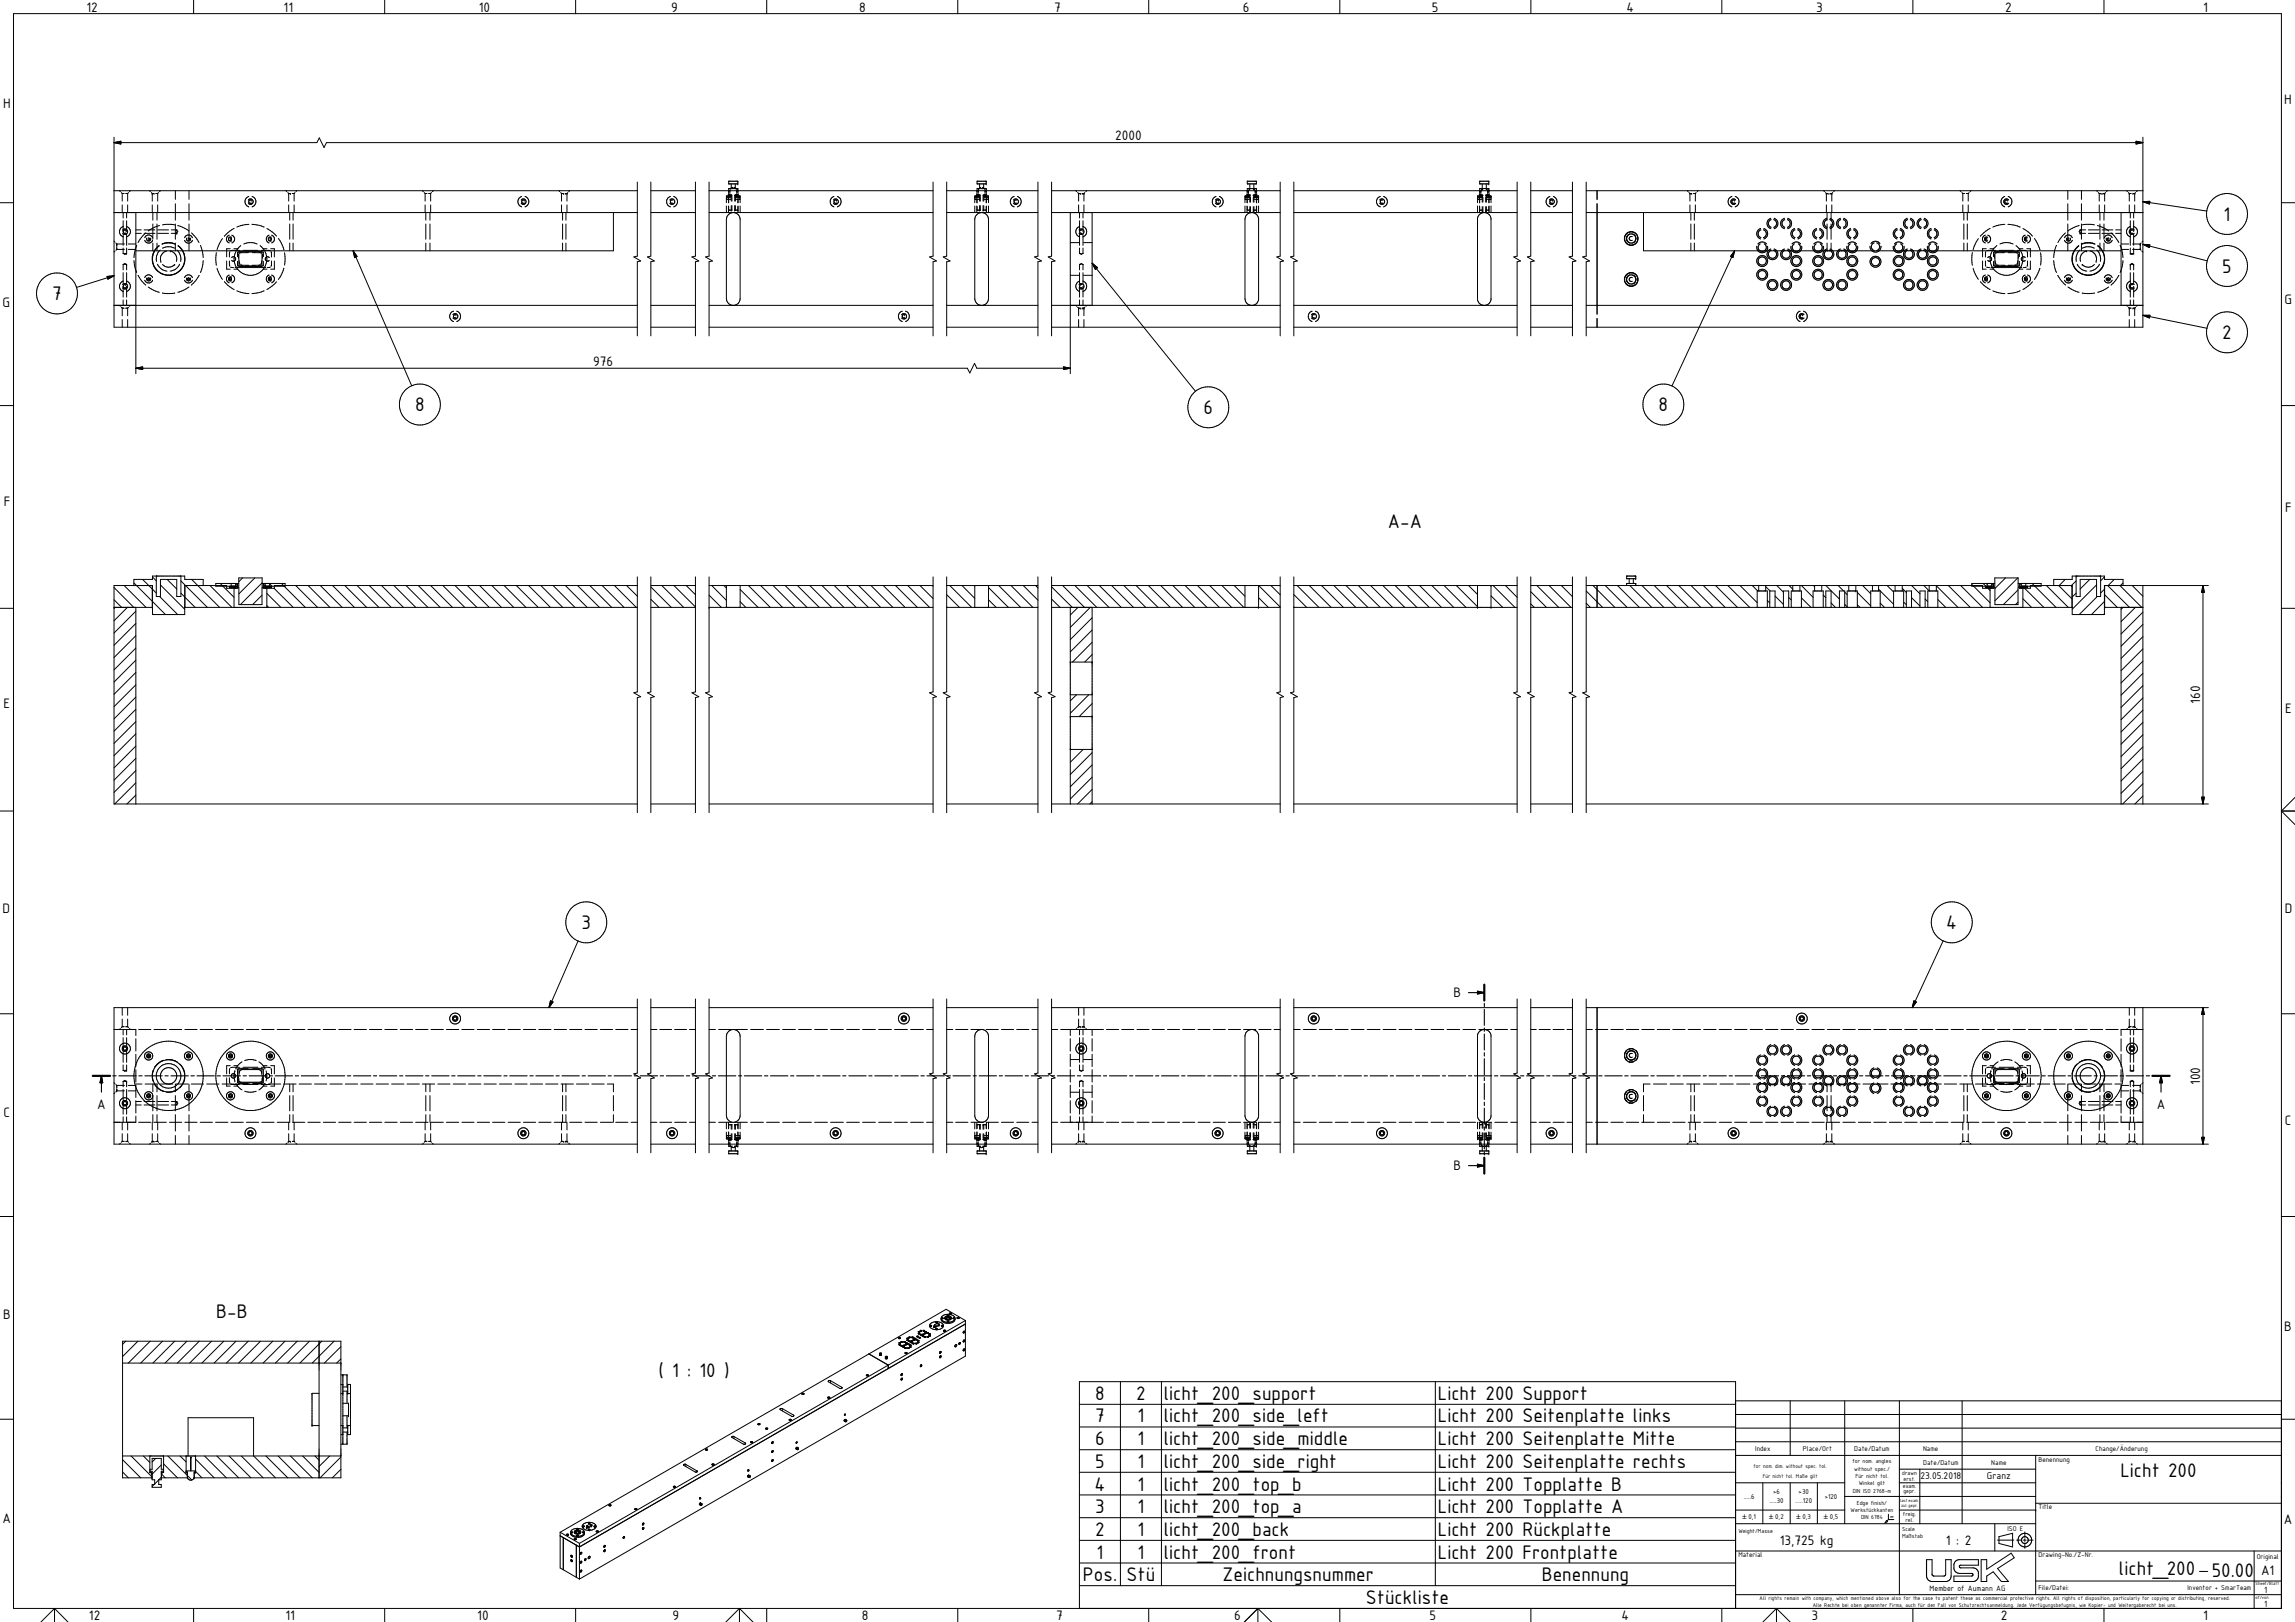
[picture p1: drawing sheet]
<svg xmlns="http://www.w3.org/2000/svg" width="841mm" height="594mm" viewBox="0 0 841 594" stroke-linecap="round" stroke-linejoin="round" font-family="sans-serif">
<defs><g id="words">
<g font-size="7.8">
<text x="814.9" y="80.9">1</text>
<text x="814.4" y="99.9">5</text>
<text x="19.2" y="110">7</text>
<text x="814.4" y="124.2">2</text>
<text x="152.1" y="150.7">8</text>
<text x="441.1" y="151.7">6</text>
<text x="607.8" y="150.7">8</text>
<text x="508.6" y="193.5">A-A</text>
<text x="213.1" y="340.3">3</text>
<text x="713.2" y="340.3">4</text>
<text x="79.2" y="482.8">B-B</text>
<text x="241.3" y="504.2">( 1 : 10 )</text>
<text x="401.4" y="512.7">8</text>
<text x="416.4" y="512.7">2</text>
<text x="426.5" y="512.7">licht_200_support</text>
<text x="526.9" y="512.7">Licht 200 Support</text>
<text x="401.4" y="521">7</text>
<text x="416.9" y="521">1</text>
<text x="426.5" y="521">licht_200_side_left</text>
<text x="526.9" y="521">Licht 200 Seitenplatte links</text>
<text x="401.4" y="529.3">6</text>
<text x="416.9" y="529.3">1</text>
<text x="426.5" y="529.3">licht_200_side_middle</text>
<text x="526.9" y="529.3">Licht 200 Seitenplatte Mitte</text>
<text x="401.4" y="537.6">5</text>
<text x="416.9" y="537.6">1</text>
<text x="426.5" y="537.6">licht_200_side_right</text>
<text x="526.9" y="537.6">Licht 200 Seitenplatte rechts</text>
<text x="401.1" y="545.9">4</text>
<text x="416.9" y="545.9">1</text>
<text x="426.5" y="545.9">licht_200_top_b</text>
<text x="526.9" y="545.9">Licht 200 Topplatte B</text>
<text x="777" y="541.1">Licht 200</text>
<text x="401.4" y="554.2">3</text>
<text x="416.9" y="554.2">1</text>
<text x="426.5" y="554.2">licht_200_top_a</text>
<text x="526.9" y="554.2">Licht 200 Topplatte A</text>
<text x="401.4" y="562.5">2</text>
<text x="416.9" y="562.5">1</text>
<text x="426.5" y="562.5">licht_200_back</text>
<text x="526.9" y="562.5">Licht 200 Rückplatte</text>
<text x="401.9" y="570.9">1</text>
<text x="416.9" y="570.9">1</text>
<text x="426.5" y="570.9">licht_200_front</text>
<text x="526.9" y="570.9">Licht 200 Frontplatte</text>
<text x="396.9" y="579.2">Pos.</text>
<text x="412.9" y="579.2">Stü</text>
<text x="448.1" y="579.2">Zeichnungsnummer</text>
<text x="565" y="579.2">Benennung</text>
<text x="776.5" y="576.8">licht_200</text>
<text x="810.5" y="577.6">50.00</text>
<text x="500.5" y="587.4">Stückliste</text>
</g>
<g font-size="5.4">
<text x="31.7" y="4.6">12</text>
<text x="103.9" y="4.5">11</text>
<text x="175.4" y="4.5">10</text>
<text x="246" y="4.3">9</text>
<text x="314.8" y="4.4">8</text>
<text x="386.3" y="4.4">7</text>
<text x="455.5" y="4.5">6</text>
<text x="524.7" y="4.5">5</text>
<text x="596" y="4.4">4</text>
<text x="665.5" y="4.4">3</text>
<text x="734.8" y="4.5">2</text>
<text x="807.4" y="4.3">1</text>
<text x="1.2" y="39.4">H</text>
<text x="837.1" y="38.2">H</text>
<text x="408.7" y="51.3">2000</text>
<text x="1" y="112.4">G</text>
<text x="837.1" y="111.4">G</text>
<text x="217.3" y="133.9">976</text>
<text x="1.4" y="185.3">F</text>
<text x="837.4" y="187.5">F</text>
<text x="806.3" y="257.9" transform="rotate(-90 806.3 257.9)">160</text>
<text x="1.2" y="259.3">E</text>
<text x="837.4" y="261.2">E</text>
<text x="1" y="334.3">D</text>
<text x="837.3" y="334.6">D</text>
<text x="532.6" y="365.3">B</text>
<text x="806.3" y="397.4" transform="rotate(-90 806.3 397.4)">100</text>
<text x="35.6" y="406.1">A</text>
<text x="790.4" y="406.1">A</text>
<text x="1.2" y="409.2">C</text>
<text x="837.3" y="412.1">C</text>
<text x="532.6" y="428.7">B</text>
<text x="1.2" y="483.1">B</text>
<text x="837.1" y="487.6">B</text>
<text x="1" y="557.9">A</text>
<text x="836.9" y="558.2">A</text>
<text x="652.2" y="565.7">13,725 kg</text>
<text x="713" y="565.8">1 : 2</text>
<text x="828.6" y="576.8">A1</text>
<text x="32.6" y="593.4">12</text>
<text x="104.6" y="593.4">11</text>
<text x="174.9" y="593.3">10</text>
<text x="246.5" y="593.5">9</text>
<text x="315.8" y="593.3">8</text>
<text x="387" y="593.4">7</text>
<text x="452.3" y="593.4">6</text>
<text x="523.8" y="593.3">5</text>
<text x="594.2" y="593.4">4</text>
<text x="663.9" y="593.3">3</text>
<text x="733.2" y="593.2">2</text>
<text x="807.3" y="593.4">1</text>
</g>
<g font-size="3.9">
<text x="703.7" y="541.8">23.05.2018</text>
<text x="728.1" y="541.8">Granz</text>
</g>
<g font-size="3.6">
<text x="829.8" y="583.6">1</text>
<text x="829.8" y="588.6">1</text>
</g>
<text font-size="3.1" x="707.1" y="582.6">Member of Aumann AG</text>
<g font-size="2.8">
<text x="643.3" y="531.5">Index</text>
<text x="660.7" y="531.5">Place/Ort</text>
<text x="679.5" y="531.5">Date/Datum</text>
<text x="704.7" y="531.5">Name</text>
<text x="768" y="531.5">Change/Änderung</text>
<text x="704.8" y="536.5">Date/Datum</text>
<text x="729.7" y="536.5">Name</text>
<text x="747" y="535.4">Benennung</text>
<text x="639.1" y="549">.....6</text>
<text x="648.4" y="550.6">.....30</text>
<text x="649.8" y="547.4">&gt;6</text>
<text x="658" y="550.6">.....120</text>
<text x="659.1" y="547.4">&gt;30</text>
<text x="668.7" y="549">&gt;120</text>
<text x="640.7" y="556.3">0,1</text>
<text x="650.5" y="556.3">0,2</text>
<text x="660.5" y="556.3">0,3</text>
<text x="670.6" y="556.3">0,5</text>
<text x="747" y="552.9">Title</text>
<text x="735.7" y="560.6">ISO E</text>
<text x="637" y="570.4">Material</text>
<text x="747" y="570.4">Drawing-No./Z-Nr.</text>
<text x="827" y="571">Original</text>
<text x="747" y="582.5">File/Datei:</text>
<text x="801.6" y="582.5">Inventor + SmarTeam</text>
</g>
<g font-size="2.4">
<text x="638.6" y="556.3">±</text>
<text x="648.3" y="556.3">±</text>
<text x="658.4" y="556.3">±</text>
<text x="668.4" y="556.3">±</text>
</g>
<g font-size="2.3">
<text x="678.8" y="536">for nom. angles</text>
<text x="679.4" y="538.6">without spec./</text>
<text x="680" y="541.3">Für nicht tol.</text>
<text x="681.1" y="544">Winkel gilt</text>
<text x="697.1" y="540.3">drawn</text>
<text x="697.3" y="545.1">exam.</text>
<text x="697.6" y="542.3">erst.</text>
<text x="679" y="546.6">DIN ISO 2768-m</text>
<text x="680.5" y="551.2">Edge finish/</text>
<text x="697.5" y="546.9">gepr.</text>
<text x="678.2" y="553.8">Werkstückkanten</text>
<text x="682" y="556.5">DIN 6784</text>
<text x="697.4" y="555.1">freig.</text>
<text x="698.3" y="557.3">rel.</text>
<text x="637" y="561.6">Weight/Masse</text>
<text x="697" y="560.7">Scale</text>
<text x="697" y="563.4">Maßstab</text>
</g>
<g font-size="2.2">
<text x="642.6" y="537.7">for nom. dim. without spec. tol.</text>
<text x="646" y="541.5">Für nicht tol. Maße gilt</text>
<text x="644.8" y="586.1">All rights remain with company, which mentioned above also for the case to patent these as commercial protective rights. All rights of disposition, particularly for copying or distributing, reserved.</text>
<text x="664.3" y="588.7">Alle Rechte bei oben genannter Firma, auch für den Fall von Schutzrechtsanmeldung. Jede Verfügungsbefugnis, wie Kopier- und Weitergaberecht bei uns.</text>
</g>
<g font-size="1.8">
<text x="696.3" y="550">lastexam.</text>
<text x="696.7" y="552">zul.gepr.</text>
<text x="826.5" y="580.7">Sheet/Blatt</text>
<text x="826.5" y="585.7">of/von</text>
</g>
</g></defs>
<g fill="none" stroke="#000" stroke-width=".37">
<path d="M5 5h831v584.1h-831zM71 0v5M141 0v5M210.9 0v5M281 0v5M351 0v5M421 0v5M491 0v5M561 0v5M631 0v5M701 0v5M771 0v5"/>
<path d="M41.8 52.2l2.5-.5v1zM41.8 50.2v69.6h191.8M41.8 52.2h74.3l.9-1.7 1.7 3.5 .9-1.8h665.7M782.8 51.7l2.5 .5-2.5 .5zM785.3 50.2v69.6h-204M0 74.3h5M41.8 77.9h191.8M41.8 69.9h191.8M43.8 69.9l.3 .3M44.4 70.5l.4 .4M44.8 70.9v2.8M44.8 75.1v2.8"/>
<path d="M44.8 70.9h.7M45.1 77.9v1.9M46.1 70.9h.7M46.4 77.9v1.9M46.8 70.9v2.8M46.8 75.1v2.8M47.1 70.5l-.3 .4M47.8 69.9l-.3 .3M49.8 77.9v59M54.8 69.9l.3 .3M55.5 70.5l.3 .4M55.8 70.9h.1"/>
<path d="M55.8 70.9v2.8M55.8 75.1v2.8M55.8 70.9h.6M56 77.9v2.7M56.4 70.9h.1M57.1 70.9h.7M57.5 77.9v2.7M57.8 70.9v2.8M57.8 75.1v2.8M58.1 70.5l-.3 .4M58.8 69.9l-.3 .3M64.3 69.9v3.1"/>
<path d="M64.3 74.6v6M69.3 69.9v3.1M69.3 74.6v6M91 73.3a.99 .99 0 0 1 1.4-.2 .99 .99 0 0 1 0 1.5 .99 .99 0 0 1-1.4-.2M91.2 72a1.98 1.98 0 0 0-1.4 1.9 1.98 1.98 0 0 0 1.4 1.9M92.1 73.3h.1M92.1 74.4h.1M92.1 73.3a.62 .62 0 0 0-1 .6 .62 .62 0 0 0 1 .5M92.4 72a1.98 1.98 0 0 1 1.4 1.9 1.98 1.98 0 0 1-1.4 1.9M104.8 69.9l.3 .3M105.5 70.5l.3 .4M105.8 70.9h.1"/>
<path d="M105.8 70.9v2.8M105.8 75.1v2.8M105.8 70.9h.6M106.2 77.9v2.7M106.4 70.9h.1M107.1 70.9h.7M107.4 77.9v2.7M107.8 70.9v2.8M107.8 75.1v2.8M108.1 70.5l-.3 .4M108.8 69.9l-.3 .3M154.8 69.9l.4 .3"/>
<path d="M155.4 70.5l.4 .4M155.8 70.9v2.8M155.8 75.1v2.8M155.8 70.9h.7M156 77.9v2.7M157.1 70.9h.7M157.6 77.9v2.7M157.8 70.9v2.8M157.8 75.1v2.8M158.1 70.5l-.3 .4M158.8 69.9l-.3 .3M191 73.3a.98 .98 0 0 1 1.5-.2 .98 .98 0 0 1 0 1.5 .98 .98 0 0 1-1.5-.2"/>
<path d="M191.2 72a2 2 0 0 0-1.4 1.9 2 2 0 0 0 1.4 1.9M192.1 73.3h.1M192.1 74.4h.1M192.1 73.3a.61 .61 0 0 0-.9 .6 .61 .61 0 0 0 .9 .5M192.4 72a2 2 0 0 1 1.4 1.9 2 2 0 0 1-1.4 1.9M204.8 69.9l.3 .3M205.4 70.5l.4 .4M205.8 70.9v2.8M205.8 75.1v2.8M205.8 70.9h.7M206.2 77.9v2.7M206.5 70.9h.1"/>
<path d="M207.1 70.9h.1M207.1 70.9h.7M207.4 77.9v2.7M207.8 70.9h.1M207.8 70.9v2.8M207.8 75.1v2.8M208.1 70.5l-.3 .4M208.8 69.9l-.4 .3M224.8 77.9v14h-175M233.6 66.7v27.1l-1.3 .3 2.5 1.5-1.2 .3v27.1M238.5 66.7v27.1l-1.2 .3 2.5 1.5-1.3 .3v27.1M238.5 77.9h16.3"/>
<path d="M238.5 69.9h16.3M245.5 73.3a.99 .99 0 0 1 1.5-.2 .99 .99 0 0 1 0 1.5 .99 .99 0 0 1-1.5-.2M245.6 72a2.01 2.01 0 0 0-1.3 1.9 2.01 2.01 0 0 0 1.3 1.8M245.6 75.7l.1 .1M245.6 72h.1M246.6 73.3a.62 .62 0 0 0-.9 .6 .62 .62 0 0 0 .9 .5M246.9 72a2 2 0 0 1 1.4 1.9 2 2 0 0 1-1.4 1.9M254.8 66.7v27.1l-1.2 .3 2.5 1.5-1.3 .3v27.1M259.8 66.7v27.1l-1.2 .3 2.5 1.5-1.3 .3v27.1M259.8 77.9h82.1M259.8 69.9h82.1M266.2 71.8v2.5"/>
<path d="M266.2 75.4v2.5M266.2 71.8h1.7M266.3 72.3h1.6M266.3 73h1.6M266.4 71.7l-.2 .1M267 69.9v.5M267 70.9v.5M267 75.4v2.5M267 71.4h1.1M267 71.4l-.3 .1M267 72h1.1M267 66.4h3.4v1h-3.4z"/>
<path d="M267 70.7v-1.6h3.4v1.6M267 71.5v.8M267 73v1.3M267.2 71.8h-.2v2.5M267.5 71l-.2 .6M267.5 69.6v.8M268 77h.1M268 67.4v1.7M268 72v1.7M268 75.3v1.7M268.2 72v1.7M268.2 75.3v1.7h-1.2v-1.4"/>
<path d="M268.3 71.5l-1.3 .2M268.4 68.6h.1M268.4 68.6l-.8 .7M268.6 77.9a2.62 2.62 0 0 0-2.4 2.4v29a2.54 2.54 0 0 0 2.4 2.5M268.9 77.9a2.59 2.59 0 0 1 2.3 2.4v29a2.46 2.46 0 0 1-2.3 2.5M269 68.6h.1M269 68.6l.9 .7M269.1 71.5l1.4 .1M269.2 77h.1M269.2 72v1.7M269.2 75.3v1.7M269.2 77h1.2"/>
<path d="M269.3 71.4h1.2M269.3 72h1.2M269.5 67.4v1.7M269.5 72v1.7M269.5 75.3v1.7M269.5 72.3h1.6v.2M269.6 71.8h1.6M270 71.5h.1M270 69.6v.8M270 71v.6M270 71.5l.1 .1M270.3 71.8l.2 2.5"/>
<path d="M270.4 77h.1M270.4 71.5v.8M270.4 73v1.3M270.4 75.6v1.4M270.5 71.4h.1M270.5 72h.1M270.5 71.6h.1M270.5 69.9v.5M270.5 70.9v.5M270.5 71.6v.1M270.5 75.4v2.5M270.5 71.4l.2 .1"/>
<path d="M271 71.7l.2 .1M271.1 72.7v.3h-1.6M271.2 71.8v2.5M271.2 75.4v2.5M305.4 73.3a.99 .99 0 0 1 1.5-.2 .99 .99 0 0 1 0 1.5 .99 .99 0 0 1-1.5-.2M305.6 72a2 2 0 0 0-1.4 1.9 2 2 0 0 0 1.4 1.9M306.5 73.3h.1M306.5 74.4h.1M306.5 73.3a.62 .62 0 0 0-.9 .6 .62 .62 0 0 0 .9 .5M306.8 72a2 2 0 0 1 1.4 1.9 2 2 0 0 1-1.4 1.9M341.9 66.7v27.1l-1.2 .3 2.5 1.5-1.3 .3v27.1M346.9 66.7v27.1l-1.2 .3 2.4 1.5-1.2 .3v27.1"/>
<path d="M346.9 77.9h33.5M346.9 69.9h33.5M357.2 71.8v2.5M357.2 75.4v2.5M357.2 71.8h1.7M357.3 72.7v.3h1.6M357.5 71.7l-.3 .1M358 69.9v.5M358 70.9v.5M358 75.4v2.5M358 71.4h1.2M358 71.4l-.3 .1"/>
<path d="M358 72h1.2M358.1 66.4h3.3v1h-3.3zM358.1 70.7v-1.6h3.3v1.6M358.1 71.5v.8M358.1 73v1.3M358.1 71.8l-.1 2.5M358.5 71l-.2 .6M358.5 69.6v.8M358.6 69.3h.1M358.9 72.3h-1.6v.2M359 77h.1M359 67.4v1.7"/>
<path d="M359 72v1.7M359 75.3v1.7M359.2 72v1.7M359.2 75.3v1.7h-1.1v-1.4M359.3 71.5l-1.3 .2M359.5 68.6l-.9 .7M359.5 77.9a2.63 2.63 0 0 0-2.3 2.4v29a2.54 2.54 0 0 0 2.3 2.5M359.9 77.9a2.59 2.59 0 0 1 2.3 2.4v29a2.46 2.46 0 0 1-2.3 2.5M360 68.6l.8 .7M360.1 71.5l1.4 .2M360.3 77h.1M360.3 72v1.7"/>
<path d="M360.3 75.3v1.7M360.3 77h1.1M360.3 71.4h1.2M360.3 72h1.2M360.5 67.4v1.7M360.5 72v1.7M360.5 75.3v1.7M360.6 72.3h1.6v.2M360.6 71.8h1.6M361 71.5h.1M361 69.6v.8M361 71v.6"/>
<path d="M361 71.5l.1 .1M361.3 71.8l.2 2.5M361.4 77h.1M361.4 71.5v.8M361.4 73v1.3M361.4 75.6v1.4M361.5 69.9v.5M361.5 70.9v.5M361.5 75.4v2.5M361.5 71.4l.2 .1M362 71.7l.2 .1M362.2 72.7v.3h-1.6"/>
<path d="M362.2 71.8v2.5M362.2 75.4v2.5M371.4 73.3a.99 .99 0 0 1 1.5-.2 .99 .99 0 0 1 0 1.5 .99 .99 0 0 1-1.5-.2M371.6 72a1.98 1.98 0 0 0-1.4 1.9 1.98 1.98 0 0 0 1.4 1.9M372.5 73.3a.62 .62 0 0 0-.9 .6 .62 .62 0 0 0 .9 .5M372.8 72h.1M372.9 72a2.01 2.01 0 0 1 1.3 1.9 2.01 2.01 0 0 1-1.3 1.8M372.9 75.7l-.1 .1M380.4 66.7v27.1l-1.3 .3 2.5 1.5-1.2 .3v27.1M385.4 66.7v27.1l-1.3 .3 2.5 1.5-1.2 .3v27.1M385.4 77.9h83.7M385.4 69.9h83.7"/>
<path d="M392.2 77.9v59M394.2 69.9l.3 .3M394.9 70.5l.4 .4M395.3 70.9h.1M395.3 70.9v2.8M395.3 75.1v2.8M395.3 70.9h.6M395.6 77.9v1.9M395.9 70.9h.1M396.6 70.9h.1M396.6 70.9h.6M396.9 77.9v1.9"/>
<path d="M397.2 70.9h.1M397.2 70.9v2.8M397.2 75.1v2.8M397.6 70.5l-.4 .4M398.2 69.9l-.3 .3M400.2 77.9v33.9M445.4 73.3a1 1 0 0 1 1.5-.2 1 1 0 0 1 0 1.5 1 1 0 0 1-1.5-.2M445.6 72a2.02 2.02 0 0 0-1.4 1.9 2.02 2.02 0 0 0 1.4 1.9M446.6 73.3h.1M446.6 74.4h.1M446.6 73.3a.63 .63 0 0 0-1 .6 .63 .63 0 0 0 1 .5M446.9 72h.1"/>
<path d="M446.9 72a1.99 1.99 0 0 1 1.4 1.9 1.99 1.99 0 0 1-1.4 1.8M446.9 75.7v.1M456.2 71.8v2.5M456.2 75.4v2.5M456.2 71.8h1.7M456.3 72.7v.3h1.6M456.5 71.7l-.3 .1M457 69.9v.5M457 70.9v.5M457 75.4v2.5M457 71.4h1.2M457 71.4l-.3 .1"/>
<path d="M457 72h1.2M457 72.3h1.2M457.1 66.4h3.3v1h-3.3zM457.1 70.7v-1.6h3.3v1.6M457.1 71.5v.8M457.1 73v1.3M457.1 75.6v1.4h1.1M457.2 71.8l-.2 2.5M457.5 71.5h.1M457.5 69.9v.9M457.5 71v1M457.5 71.5h.8"/>
<path d="M457.5 71.5l-.2 .1M457.9 72.3h-1.6v.2M458 77.3h.1M458 67.4v1.7M458 72.3v1.7M458 75.7v1.6M458.1 69.2l-.6 .8M458.3 72.3v1.7M458.3 75.7v1.6h-.3M458.6 77.9a2.54 2.54 0 0 0-2.4 2.4v29a2.5 2.5 0 0 0 2.4 2.5M458.9 77.9a2.58 2.58 0 0 1 2.3 2.1v29.7a2.42 2.42 0 0 1-2.3 2.1M459.1 71.5l1.1 .1"/>
<path d="M459.3 77.3h.1M459.3 72.3v1.7M459.3 75.7v1.6M459.3 71.4h1.2M459.3 72h1.2M459.3 72.3h1.2M459.4 69.2h.1M459.4 69.2l.5 .5 .1 .5M459.5 67.4v1.7M459.5 72.3v1.7M459.5 75.7v1.6h-.2M459.5 72.3h1.7"/>
<path d="M459.5 73h1.7M459.6 71.8h1.6M460 69.9v.9M460 71v1M460.3 71.8l.2 2.5M460.4 71.5v.8M460.4 73v1.3M460.4 75.6v1.4h-1.1M460.5 69.9v.5M460.5 70.9v.5M460.5 75.4v2.5M460.5 71.4l.2 .1"/>
<path d="M461 71.7l.2 .1M461.2 71.8h.1M461.2 71.8v2.5M461.2 75.4v2.5M469.1 66.7v27.1l-1.2 .3 2.5 1.5-1.3 .3v27.1M474.1 66.7v27.1l-1.2 .3 2.5 1.5-1.3 .3v27.1M474.1 77.9h81.9M474.1 69.9h81.9M505.6 73.3a.99 .99 0 0 1 1.5-.2 .99 .99 0 0 1 0 1.5 .99 .99 0 0 1-1.5-.2M505.8 72a2 2 0 0 0-1.4 1.9 2 2 0 0 0 1.4 1.9M506.7 73.3a.62 .62 0 0 0-.9 .6 .62 .62 0 0 0 .9 .5M507 72a2 2 0 0 1 1.4 1.9 2 2 0 0 1-1.4 1.9"/>
<path d="M541.4 71.8h.1M541.4 71.8v2.5M541.4 75.4v2.5M541.4 71.8h1.7M541.5 72.3h1.6M541.5 73h1.6M541.7 71.7l-.3 .1M542.2 69.9v.5M542.2 70.9v.5M542.2 75.4v2.5M542.2 71.4h1.1M542.2 71.4l-.3 .1"/>
<path d="M542.2 72h1.1M542.2 72.3h1.1M542.2 66.4h3.4v1h-3.4zM542.2 70.7v-1.6h3.4v1.6M542.2 71.5v.8M542.2 73v1.3M542.2 75.6v1.4h1.1M542.3 71.8l-.1 2.5M542.7 69.9v.9M542.7 71v1M543.2 77.3h.1M543.2 67.4v1.7"/>
<path d="M543.2 72.3v1.7M543.2 75.7v1.6M543.3 69.2h.1M543.3 69.2l-.6 1M543.4 72.3v1.7M543.4 75.7l-.1 1.6M543.5 71.5l-1 .1M543.7 77.9a2.58 2.58 0 0 0-2.3 2.1v29.7a2.42 2.42 0 0 0 2.3 2.1M544.1 77.9a2.58 2.58 0 0 1 2.3 2.1v29.7a2.42 2.42 0 0 1-2.3 2.1M544.3 71.5l1 .1M544.4 77.3h.1M544.4 75.7v1.6"/>
<path d="M544.5 71.4h1.2M544.5 72h1.2M544.5 77h1.1M544.6 69.2l.4 .3 .2 .7M544.7 67.4v1.7M544.7 72.3v1.7M544.7 75.7l-.1 1.6M544.7 71.8h1.7M544.7 72.3h1.7M544.7 73h1.7M545.2 69.9v.9M545.2 71v1"/>
<path d="M545.5 71.8l.2 2.5M545.6 77h.1M545.6 71.5v.8M545.6 73v1.3M545.6 75.6v1.4M545.7 69.9v.5M545.7 70.9v.5M545.7 75.4v2.5M545.7 72.3h-1.3v1.7M545.7 71.4l.2 .1M546.2 71.7l.2 .1M546.4 71.8h.1"/>
<path d="M546.4 71.8v2.5M546.4 75.4v2.5M556 66.7v27.1l-1.3 .3 2.5 1.5-1.2 .3v27.1M561 66.7v27.1l-1.3 .3 2.5 1.5-1.2 .3v27.1M561 77.9h15.2M561 69.9h15.2M567.8 73.3a1 1 0 0 1 1.5-.2 1 1 0 0 1 0 1.5 1 1 0 0 1-1.5-.2M568 72a1.98 1.98 0 0 0-1.4 1.9 1.98 1.98 0 0 0 1.4 1.9M568.9 73.3h.1M568.9 74.4h.1M568.9 73.3a.62 .62 0 0 0-1 .6 .62 .62 0 0 0 1 .5M569.2 72a2 2 0 0 1 1.4 1.9 2 2 0 0 1-1.4 1.9"/>
<path d="M576.2 66.7v27.1l-1.2 .3 2.5 1.5-1.3 .3v27.1M581.3 66.7v27.1l-1.3 .3 2.5 1.5-1.2 .3v27.1M581.3 77.9h204M581.3 69.9h204M585.3 69.9v3.1M585.3 74.6v40.5M602.3 77.9v14h175M618.3 69.9l.3 .3M618.9 70.5l.4 .4M619.3 70.9h.1M619.3 70.9v2.8M619.3 75.1v2.8"/>
<path d="M619.3 70.9h.6M619.6 77.9v2.7M619.9 70.9h.1M620.6 70.9h.7M620.9 77.9v2.7M621.3 70.9v2.8M621.3 75.1v2.8M621.6 70.5l-.3 .4M622.3 69.9l-.3 .3M634.7 72a2 2 0 0 0-1.4 1.9 2 2 0 0 0 1.4 1.9M635.6 73.3h.1M635.6 74.4h.1"/>
<path d="M635.6 73.3h-.6l-.3 .4 .2 .6 .7 .1M635.9 72h.1M635.9 72a1.99 1.99 0 0 1 1.4 1.9 1.99 1.99 0 0 1-1.4 1.8M635.9 75.7v.1M636.1 73.3a.99 .99 0 0 0-1.5-.2 .99 .99 0 0 0 0 1.5 .99 .99 0 0 0 1.5-.2M648.9 80a2 2 0 0 0-1.4 1.9 2 2 0 0 0 1.4 1.9M650.2 80h.1M650.2 80a1.99 1.99 0 0 1 1.3 1.9 1.99 1.99 0 0 1-1.3 1.8M653.9 80a2 2 0 0 0-1.4 1.9 2 2 0 0 0 1.4 1.9M655.1 80a2 2 0 0 1 1.4 1.9 2 2 0 0 1-1.4 1.9M668.3 69.9l.3 .3M669 70.5l.3 .4"/>
<path d="M669.3 70.9h.1M669.3 70.9v2.8M669.3 75.1v2.8M669.3 70.9h.6M669.4 80a2 2 0 0 0-1.4 1.9 2 2 0 0 0 1.4 1.9M669.5 77.9v2.7M669.9 70.9h.1M670.6 70.9h.1M670.6 70.9h.7M670.6 80a2 2 0 0 1 1.4 1.9 2 2 0 0 1-1.4 1.9M671 77.9v2.7M671.3 70.9h.1"/>
<path d="M671.3 70.9v2.8M671.3 75.1v2.8M671.6 70.5l-.3 .4M672.3 69.9l-.3 .3M674.4 80a1.99 1.99 0 0 0-1.4 1.9 1.99 1.99 0 0 0 1.4 1.8M674.4 80h.1M675.6 80a2 2 0 0 1 1.4 1.9 2 2 0 0 1-1.4 1.9M698.9 80a2 2 0 0 0-1.4 1.9 2 2 0 0 0 1.4 1.9M700.2 80a2 2 0 0 1 1.3 1.9 2 2 0 0 1-1.3 1.9M703.8 80a2.01 2.01 0 0 0-1.3 1.9 2.01 2.01 0 0 0 1.3 1.8M703.8 80h.1M705.1 80a2 2 0 0 1 1.4 1.9 2 2 0 0 1-1.4 1.9"/>
<path d="M718.3 69.9l.3 .3M718.9 70.5l.4 .4M719.3 70.9v2.8M719.3 75.1v2.8M719.3 70.9h.7M719.7 77.9v2.7M720.6 70.9h.7M720.9 77.9v2.7M721.3 70.9v2.8M721.3 75.1v2.8M721.6 70.5l-.3 .4M722.3 69.9l-.3 .3"/>
<path d="M734.7 72a2 2 0 0 0-1.4 1.9 2 2 0 0 0 1.4 1.9M735.6 73.3h.1M735.6 74.4h.1M735.6 73.3a.62 .62 0 0 0-.9 .6 .62 .62 0 0 0 .9 .5M735.9 72h.1M736 72a2.01 2.01 0 0 1 1.3 1.9 2.01 2.01 0 0 1-1.3 1.8M736 75.7l-.1 .1M736.1 73.3a1 1 0 0 0-1.5-.2 1 1 0 0 0 0 1.5 1 1 0 0 0 1.5-.2M757.8 69.9v3.1M757.8 74.6v6M762.8 69.9v3.1M762.8 74.6v6"/>
<path d="M768.3 69.9l.3 .3M768.9 70.5l.4 .4M769.3 70.9v2.8M769.3 75.1v2.8M769.3 70.9h.7M769.5 77.9v2.7M770 70.9h.1M770.6 70.9h.1M770.6 70.9h.7M771 77.9v2.7M771.3 70.9h.1M771.3 70.9v2.8"/>
<path d="M771.3 75.1v2.8M771.6 70.5l-.3 .4M772.3 69.9l-.4 .3M777.3 77.9v33.9M779.3 69.9l.3 .3M779.9 70.5l.4 .4M780.3 70.9h.1M780.3 70.9v2.8M780.3 75.1v2.8M780.3 70.9h.7M780.7 77.9v1.9M781.6 70.9h.1"/>
<path d="M781.6 70.9h.7M781.9 77.9v1.9M782.3 70.9h.1M782.3 70.9v2.8M782.3 75.1v2.8M782.6 70.5l-.3 .4M783.3 69.9l-.3 .3M785.3 73.9l2.5-.2-.1 1zM785.3 73.9l23.4 3.4M836 74.3h5M41.8 88.3l.3 .4M42.1 92l-.3 .3"/>
<path d="M42.5 89l.3 .4M42.8 90h.1M42.8 89.4h.1M42.8 89.4v.6M42.8 90.7v.7M42.8 91.4l-.3 .3M42.8 91.4h2.8M42.8 89.4h2.8M45 84.3a1 1 0 0 1 1.4-.2 1 1 0 0 1 0 1.5 1 1 0 0 1-1.4-.2M45.1 80.9v3.9M45.1 85.9v4M45.1 90.8v2"/>
<path d="M45.1 96.9v1.9M45.1 99.9v3.9M45.1 96.9h.5M45.1 84.8l.3 .5 .7 .1M45.1 92.8h.5M45.1 92.8l.3 .2M45.2 82.9a2 2 0 0 0-1.4 1.9 2 2 0 0 0 1.4 1.9M45.4 96.7l-.3 .2M45.6 96.6h.4M45.6 93.1h.4M46 96.9h.4M46 92.8h.4"/>
<path d="M46.1 84.3h.1M46.1 85.4h.1M46.1 84.3l-.7 .1-.3 .4M46.2 96.7l.2 .2M46.4 96.9h.1M46.4 92.8h.1M46.4 80.9v3.9M46.4 85.9v4M46.4 90.8v2M46.4 96.9v1.9M46.4 99.9v3.9M46.4 82.9a2 2 0 0 1 1.4 1.9 2 2 0 0 1-1.4 1.9"/>
<path d="M46.4 92.8l-.2 .2M47 91.4h2.8M47 89.4h2.8M49.1 95.4l.3 2.3 .7 2.1M49.8 85.5h2M49.8 84.2h2M50.1 89.9h.1M50.1 89.9l-1 4.4M52.8 85.5h4M52.8 84.2h4M53.1 88a1.46 1.46 0 0 0 1.4 1.1 1.46 1.46 0 0 0 1.4-1.1M53.1 87a1.5 1.5 0 0 1 1.4-1 1.5 1.5 0 0 1 1.4 1"/>
<path d="M53.1 87v.1M53.4 85.3l-2.1 2.3-.7 1.3M53.8 87.2a.73 .73 0 0 0 .7 1.1 .73 .73 0 0 0 .6-1.1M54.3 87.2h.3l.3 .3-.2 .3-.4 .1M55.9 87v.1M56 82v5.6M56 89v2.9M57.5 82v5.6M57.5 89v2.9M57.7 96.8a4.5 4.5 0 0 0 3.5 2.5M57.8 85.5h4M57.8 84.2h4"/>
<path d="M58.3 90a6 6 0 0 0-.2 9.6 6 6 0 0 0 9.3-2.6M58.3 90a5.9 5.9 0 0 0-.1 9.5 5.9 5.9 0 0 0 9.1-2.5M58.4 82.6l-2.5 1-1.6 1M58.7 91.6a4.3 4.3 0 0 0-1.3 4.1M58.9 95.8h.1M59.4 89.4a6 6 0 0 1 4.8 0M59.4 89.5a6.2 6.2 0 0 1 4.7 0M59.5 82.4l1.4-.2 3.1 .2M59.6 96.9a2.94 2.94 0 0 0 4.4 0M59.6 90.9a4.3 4.3 0 0 1 4.3 0M61.1 91.9a3 3 0 0 0-2.2 3.9M62.4 91.9h.1"/>
<path d="M62.4 91.9a2.99 2.99 0 0 1 2.2 3.9M62.8 85.5h2M62.8 84.2h2M64 96.9h.1M64.3 82v5.6M64.3 89v2.9M64.8 85.5h.1M64.8 84.2v.5M64.8 85v.5M64.8 84.2l.1 .3M64.9 91.6a4.6 4.6 0 0 1 1.3 4.1M64.9 85.3l-.1 .2"/>
<path d="M65 84.7v.3M65.2 82.6l2.5 1 1.6 1M65.2 90a6 6 0 0 1 2.1 7M65.3 90a6.1 6.1 0 0 1 2.1 7M65.8 96.8a4.4 4.4 0 0 1-3.4 2.5M67.6 88a1.49 1.49 0 0 0 1.5 1.1 1.49 1.49 0 0 0 1.4-1.1M68.5 87.2a.73 .73 0 0 0 .6 1.1 .73 .73 0 0 0 .6-1.1M68.9 87.2h.3l.3 .3-.2 .3-.4 .1M69.3 82v5.6M69.3 89v2.9M70.1 85.3l1.6 1.7 1.2 1.9M70.5 87a1.53 1.53 0 0 0-1.5-.9 1.53 1.53 0 0 0-1.4 1"/>
<path d="M70.5 87v.1M73.4 89.9h.1M73.5 89.9l.8 2.6 .2 1.8M74.5 95.4l-.3 2.3-.8 2.1M79.2 92.7l-.1 2.6 .2 1.8M79.3 92.6l-.1 .1M79.5 98.3l.8 2.1 1.2 1.9M81.5 87.4l-1.2 2-.8 2.1M83.1 95.6v3h1.3M84 86.1a1.53 1.53 0 0 0-1 1.4 1.53 1.53 0 0 0 1 1.5M84.1 95.6l.1 1.9M84.2 92.2l-.1 1.9"/>
<path d="M84.3 87.9h.1M84.3 87.2l.5 .2v.4l-.5 .1M84.3 87.2h.1M84.4 91.1h-1.3v3M84.6 97.9l1 .1M84.8 86.9a.76 .76 0 0 0-1.1 .7 .76 .76 0 0 0 1.1 .6M84.9 94.4a.82 .82 0 0 1 1.2-.2 .82 .82 0 0 1 0 1.3 .82 .82 0 0 1-1.2-.2M85 86.1a1.51 1.51 0 0 1 1 1.4 1.51 1.51 0 0 1-1 1.5M85.7 91.1h1.4M85.7 98.6h1.4M85.8 83.7l-1.6 1-2 1.8M86.1 98h11.3"/>
<path d="M87 95.7v1.7h1.9M87.4 93.2v1.4M87.5 92.1h8.5v5.5h-8.5zM87.6 95.5l.3 1.2M87.8 91.7l-3.2 .2M87.9 96.7h.1M88.3 90a6 6 0 0 0-.9 9 6 6 0 0 0 9.1-.4M88.3 97h.1M88.3 97l2.9 .2M88.9 92.3h-1.9v1.7M89.1 91.7h5.4M89.3 89.4a6.1 6.1 0 0 1 4.9 0"/>
<path d="M89.9 97.4h3.8M89.9 92.3h3.8M91.1 92.5l-3.3 .2M91.2 82.2l-2.3 .3-2.1 .7M92.3 82.2l2.7 .3 1.8 .7M92.5 92.5l3.3 .2M94.6 92.3h1.9v1.7M95.2 97h.1M95.2 97l-2.8 .2M95.3 90a6 6 0 0 1 1.2 8.6M95.6 96.7h.1M95.8 91.7l3.2 .2"/>
<path d="M96 95.5l-.4 1.2M96.2 93.2l-.1 1.4M96.4 91.1h1.4M96.4 98.6h1.4M96.5 95.7v1.7h-1.9M97.8 83.7l1.9 1.2 1.6 1.6M98.6 86.1a1.53 1.53 0 0 0-1 1.4 1.53 1.53 0 0 0 1 1.5M98.7 94.4a.82 .82 0 0 0-1.2-.2 .82 .82 0 0 0 0 1.3 .82 .82 0 0 0 1.2-.2M98.9 87.2l.5 .2v.4l-.5 .1M98.9 97.9h.1M98.9 97.9l-.9 .1M99.2 91.1h1.3v3"/>
<path d="M99.4 92.2l.1 1.9M99.4 86.9a.76 .76 0 0 0-1.1 .7 .76 .76 0 0 0 1.1 .6M99.5 95.6l-.1 1.9M99.6 86.1a1.53 1.53 0 0 1 1 1.4 1.53 1.53 0 0 1-1 1.5M100.5 95.6v3h-1.3M102 87.4l1 1.5 1 2.6M104 98.3l-1 2.5-1 1.5M104.3 92.6l.2 2.3-.2 2.2M106.2 82v5.6M106.2 89v2.9M107.4 82v5.6M107.4 89v2.9"/>
<path d="M129.4 91.9l1.5 2-.9 .5zM129.4 91.9l21.5 49.4M156 82v5.6M156 89v2.9M157.6 82v5.6M157.6 89v2.9M206.2 82v5.6M206.2 89v2.9M207.4 82v5.6M207.4 89v2.9M392.2 88.9h3.2M395.4 84.3a.99 .99 0 0 1 1.5-.2 .99 .99 0 0 1 0 1.5 .99 .99 0 0 1-1.5-.2"/>
<path d="M395.6 80.9v3.9M395.6 85.9v4M395.6 90.8v2M395.6 96.9v1.9M395.6 99.9v3.9M395.6 96.9h.4M395.6 84.8l.3 .5 .6 .1M395.6 92.8h.4M395.6 92.8l.2 .2M395.6 82.9a1.99 1.99 0 0 0-1.4 1.9 1.99 1.99 0 0 0 1.4 1.9M395.8 96.7l-.2 .2M396 96.6h.5"/>
<path d="M396 93.1h.5M396.5 96.9h.4M396.5 92.8h.4M396.5 84.3l-.6 .1-.3 .4M396.7 96.7l.2 .2M396.8 86.7h.1M396.8 82.9a2.02 2.02 0 0 1 1.4 1.9 2.02 2.02 0 0 1-1.3 1.9M396.9 80.9v3.9M396.9 85.9v4M396.9 90.8v2M396.9 96.9v1.9M396.9 99.9v3.9"/>
<path d="M396.9 92.8l-.2 .2M397 88.9h3.2M400.2 96.4l2 1.6-.8 .7zM400.2 96.4l37.9 46.9M595.5 86.2l-.2 .8 .2 1.5M595.6 86.2l-.2 .8 .2 1.5M595.6 88.5l.2 .3M595.8 85.9a2.4 2.4 0 0 1 4.1 .3M595.8 85.9l-.2 .3M596.6 88.5a1.71 1.71 0 0 1 .3-2.5 1.71 1.71 0 0 1 2.5 .7 1.71 1.71 0 0 1-1.1 2.3M596.7 88.7l.5 .3M597.2 85.7a1.72 1.72 0 0 0-1.1 2.2 1.72 1.72 0 0 0 2.2 1"/>
<path d="M598.2 99.9l-1.2 .1-1.2 .9M598.2 85l-1.5 .2-.9 .7M598.2 86.7a.76 .76 0 0 0-1.2 .7 .76 .76 0 0 0 1.2 .6M598.3 85.7a1.75 1.75 0 0 1 1.2 1.5 1.75 1.75 0 0 1-.9 1.7M598.4 99.9a2.45 2.45 0 0 1 1.4 3.8 2.45 2.45 0 0 1-4 .1M598.4 85a2.48 2.48 0 0 1 1.4 3.8 2.48 2.48 0 0 1-4 0M599.9 88.5a2.46 2.46 0 0 1-4.1 .3M600.1 86.4v1.9M619.6 82v5.6M619.6 89v2.9M620.9 82v5.6M620.9 89v2.9"/>
<path d="M635.7 91.9l-.7 2.4-.8-.4zM635.7 91.9l-23 49.5M643.8 90.2a2 2 0 0 0 2 2.4 2 2 0 0 0 1.9-2.4M645 89.3a1.51 1.51 0 0 0-.4 2.3 1.51 1.51 0 0 0 2.3 0 1.51 1.51 0 0 0-.4-2.3M645.2 83.7a2 2 0 0 0-1.4 1.9 2 2 0 0 0 1.4 1.9M645.3 84.2a1.45 1.45 0 0 0-1 1.4 1.45 1.45 0 0 0 1 1.4M646.2 84.2a1.44 1.44 0 0 1 1.1 1.4 1.44 1.44 0 0 1-1.1 1.4M646.4 87.5h.1M646.4 83.7h.1M646.5 83.7a2.01 2.01 0 0 1 1.3 1.9 2.01 2.01 0 0 1-1.3 1.9M647.3 89.3a2.06 2.06 0 0 0-3.1 .1M647.3 89.3v.1"/>
<path d="M648.9 91.2a2.01 2.01 0 0 0-1 3.1 2.01 2.01 0 0 0 3.2 0 2.01 2.01 0 0 0-1-3.1M649.1 80.4a1.5 1.5 0 0 0-1.1 1.5 1.5 1.5 0 0 0 1.1 1.4M649.2 91.7a1.5 1.5 0 0 0-.9 2.3 1.5 1.5 0 0 0 2.5 0 1.5 1.5 0 0 0-1-2.3M650 80.4a1.48 1.48 0 0 1 1 1.5 1.48 1.48 0 0 1-1 1.4M650.2 83.7v.1M653.9 91.2a2.01 2.01 0 0 0-1 3.1 2.01 2.01 0 0 0 3.2 0 2.01 2.01 0 0 0-1-3.1M654 80.4a1.49 1.49 0 0 0-1 1.5 1.49 1.49 0 0 0 1 1.4M654.3 91.7a1.49 1.49 0 0 0-1 2.2 1.49 1.49 0 0 0 2.5 0 1.49 1.49 0 0 0-1-2.2M655 80.4a1.5 1.5 0 0 1 1 1.5 1.5 1.5 0 0 1-1 1.4M656.3 90.2a2 2 0 0 0 2 2.4 2 2 0 0 0 1.9-2.4M657.6 89.3a1.5 1.5 0 0 0-.5 2.3 1.5 1.5 0 0 0 2.3 0 1.5 1.5 0 0 0-.4-2.3M657.7 83.7a1.99 1.99 0 0 0-1.4 1.9 1.99 1.99 0 0 0 1.4 1.9"/>
<path d="M657.8 84.2a1.45 1.45 0 0 0-1 1.4 1.45 1.45 0 0 0 1 1.4M658.7 84.2a1.46 1.46 0 0 1 1.1 1.4 1.46 1.46 0 0 1-1.1 1.4M658.9 83.7a1.98 1.98 0 0 1 1.4 1.9 1.98 1.98 0 0 1-1.4 1.9M659.8 89.3a2.02 2.02 0 0 0-3.1 .1M659.8 89.3v.1M664.3 90.2a1.99 1.99 0 0 0 2 2.4 1.99 1.99 0 0 0 1.9-2.4M664.8 89.3l-.1 .1M664.8 89.3a2.02 2.02 0 0 1 3.1 .1M665.6 89.3a1.5 1.5 0 0 0-.5 2.3 1.5 1.5 0 0 0 2.3 0 1.5 1.5 0 0 0-.4-2.3M665.7 83.7a1.98 1.98 0 0 0-1.4 1.9 1.98 1.98 0 0 0 1.4 1.9M665.8 84.2a1.46 1.46 0 0 0-1 1.4 1.46 1.46 0 0 0 1 1.4M666.8 84.2a1.46 1.46 0 0 1 1 1.4 1.46 1.46 0 0 1-1 1.4"/>
<path d="M666.9 83.7a1.99 1.99 0 0 1 1.4 1.9 1.99 1.99 0 0 1-1.4 1.9M669.5 91.2a2.01 2.01 0 0 0-1.1 3.1 2.01 2.01 0 0 0 3.3 0 2.01 2.01 0 0 0-1.1-3.1M669.5 82v5.6M669.5 89v2.9M669.5 80.4a1.5 1.5 0 0 0-1 1.5 1.5 1.5 0 0 0 1 1.4M669.8 91.7h.1M669.8 91.7a1.49 1.49 0 0 0-1 2.2 1.49 1.49 0 0 0 2.5 0 1.49 1.49 0 0 0-1-2.2M670.3 91.7h.1M670.5 80.4a1.49 1.49 0 0 1 1.1 1.5 1.49 1.49 0 0 1-1.1 1.4M671 82v5.6M671 89v2.9M674.4 83.7v.1"/>
<path d="M674.5 91.2a2.01 2.01 0 0 0-1.1 3.1 2.01 2.01 0 0 0 3.3 0 2.01 2.01 0 0 0-1.1-3.1M674.6 80.4a1.48 1.48 0 0 0-1.1 1.5 1.48 1.48 0 0 0 1.1 1.4M674.7 91.7h.1M674.7 91.7a1.5 1.5 0 0 0-.9 2.3 1.5 1.5 0 0 0 2.5 0 1.5 1.5 0 0 0-1-2.3M675.3 91.7h.1M675.5 80.4a1.5 1.5 0 0 1 1 1.5 1.5 1.5 0 0 1-1 1.4M676.9 90.2a1.98 1.98 0 0 0 1.9 2.4 1.98 1.98 0 0 0 1.9-2.4M677.2 89.3v.1M677.2 89.3a2.05 2.05 0 0 1 3.1 0M678.1 89.3a1.51 1.51 0 0 0-.5 2.3 1.51 1.51 0 0 0 2.4 0 1.51 1.51 0 0 0-.5-2.3M678.1 87.5h.1M678.1 83.7a2.01 2.01 0 0 0-1.3 1.9 2.01 2.01 0 0 0 1.3 1.9"/>
<path d="M678.2 83.7h-.1M678.3 84.2a1.45 1.45 0 0 0-1 1.4 1.45 1.45 0 0 0 1 1.4M679.2 84.2a1.46 1.46 0 0 1 1.1 1.4 1.46 1.46 0 0 1-1.1 1.4M679.4 87.5h.1M679.4 83.7h.1M679.4 83.7a1.99 1.99 0 0 1 1.4 1.9 1.99 1.99 0 0 1-1.4 1.9M680.3 89.3v.1M685.3 90.1a2 2 0 0 0 2 2.2 2 2 0 0 0 2-2.2M685.6 89.2a1.98 1.98 0 0 1 3.3 0M686.8 88.9a1.48 1.48 0 0 0-1 1.5 1.48 1.48 0 0 0 1 1.4M687.7 88.9a1.48 1.48 0 0 1 1.1 1.5 1.48 1.48 0 0 1-1.1 1.4M693.8 90.2a2 2 0 0 0 2 2.4 2 2 0 0 0 1.9-2.4"/>
<path d="M694.3 89.3l-.1 .1M694.3 89.3a2.02 2.02 0 0 1 3.1 .1M695.1 89.3a1.49 1.49 0 0 0-.5 2.2 1.49 1.49 0 0 0 2.2 .1 1.49 1.49 0 0 0-.2-2.2M695.2 83.7a2 2 0 0 0-1.4 1.9 2 2 0 0 0 1.4 1.9M695.3 84.2a1.45 1.45 0 0 0-1 1.4 1.45 1.45 0 0 0 1 1.4M696.3 84.2a1.47 1.47 0 0 1 1 1.4 1.47 1.47 0 0 1-1 1.4M696.4 87.5h.1M696.4 83.7h.1M696.5 83.7a2.01 2.01 0 0 1 1.3 1.9 2.01 2.01 0 0 1-1.3 1.9M696.5 89.3l.1 .1M699 91.2a2.01 2.01 0 0 0-1.1 3.1 2.01 2.01 0 0 0 3.3 0 2.01 2.01 0 0 0-1.1-3.1M699.1 80.4a1.48 1.48 0 0 0-1.1 1.5 1.48 1.48 0 0 0 1.1 1.4"/>
<path d="M699.3 91.7a1.5 1.5 0 0 0-1 2.3 1.5 1.5 0 0 0 2.5 0 1.5 1.5 0 0 0-.9-2.3M700 80.4a1.48 1.48 0 0 1 1 1.5 1.48 1.48 0 0 1-1 1.4M703.8 83.7l.1 .1M704 91.2a2.01 2.01 0 0 0-1.1 3.1 2.01 2.01 0 0 0 3.3 0 2.01 2.01 0 0 0-1.1-3.1M704.1 80.4a1.48 1.48 0 0 0-1.1 1.5 1.48 1.48 0 0 0 1.1 1.4M704.2 91.7a1.5 1.5 0 0 0-.9 2.3 1.5 1.5 0 0 0 2.5 0 1.5 1.5 0 0 0-1-2.3M705 80.4a1.48 1.48 0 0 1 1 1.5 1.48 1.48 0 0 1-1 1.4M706.3 90.2a1.99 1.99 0 0 0 2 2.4 1.99 1.99 0 0 0 1.9-2.4M706.8 89.3a2.05 2.05 0 0 1 3 0M706.8 89.3l-.1 .1M707.6 89.3a1.5 1.5 0 0 0-.5 2.3 1.5 1.5 0 0 0 2.3 0 1.5 1.5 0 0 0-.4-2.3M707.6 83.7a2.01 2.01 0 0 0-1.3 1.9 2.01 2.01 0 0 0 1.3 1.9"/>
<path d="M707.6 87.5h.1M707.6 83.7h.1M707.8 84.2a1.47 1.47 0 0 0-1 1.4 1.47 1.47 0 0 0 1 1.4M708.7 84.2a1.46 1.46 0 0 1 1.1 1.4 1.46 1.46 0 0 1-1.1 1.4M708.9 83.7a2 2 0 0 1 1.4 1.9 2 2 0 0 1-1.4 1.9M709.8 89.3v.1M719.7 82v5.6M719.7 89v2.9M720.9 82v5.6M720.9 89v2.9M722.8 92.6l-.2 1.8 .2 2.7M723.1 98.3l.8 2.1 1.1 1.9"/>
<path d="M725 87.4l-1.5 2.7-.4 1.4M726.5 95.6v3h1.4M727.5 86.1a1.51 1.51 0 0 0-1 1.4 1.51 1.51 0 0 0 1 1.5M727.6 95.6l.1 1.9M727.7 92.2l-.1 1.9M727.9 91.1h-1.4v3M728.1 97.9l1 .1M728.1 87.9h.1M728.1 87.2l-.5 .3 .1 .3 .4 .1M728.1 87.2h.1M728.3 86.9a.75 .75 0 0 0-1.1 .7 .75 .75 0 0 0 1.1 .6M728.4 86.1a1.51 1.51 0 0 1 1.1 1.4 1.51 1.51 0 0 1-1.1 1.5"/>
<path d="M729.2 91.1h1.4M729.2 98.6h1.4M729.3 83.7l-1.6 1-2 1.8M729.3 94.1a.83 .83 0 0 1 .4 1.2 .83 .83 0 0 1-1.3 0M729.3 94.1l-.9 .3M729.3 94.1a5.9 5.9 0 0 0 1.3 4.5M729.6 98h11.3M730.5 95.7v1.7h1.9M730.6 98.6a6 6 0 0 0 9.4 0M730.9 93.2l.1 1.4M731.1 92.1h8.4v5.5h-8.4zM731.1 95.5l.3 1.2"/>
<path d="M731.3 91.7l-3.2 .2M731.4 96.7h.1M731.8 97h.1M731.8 97l2.9 .2M731.8 90a6.1 6.1 0 0 0-2.5 4.1M732.4 92.3h-1.9v1.7M732.6 91.7h5.4M732.9 89.4a6 6 0 0 1 4.8 0M733.4 97.4h3.8M733.4 92.3h3.8M734.6 92.5l-3.4 .2M734.7 82.2l-2.2 .3-2.2 .7"/>
<path d="M735.8 82.2l2.7 .3 1.8 .7M736 92.5l3.3 .2M738.1 92.3h1.9v1.7M738.8 97h.1M738.8 97l-2.9 .2M738.8 90a6.1 6.1 0 0 1 2.5 4.1M739.1 96.7h.1M739.3 91.7l3.2 .2M739.5 95.5l-.4 1.2M739.7 93.2l-.1 1.4M740 91.1h1.3M740 98.6h1.3"/>
<path d="M740 95.7v1.7h-1.9M741.3 94.1a.83 .83 0 0 0-.5 1.2 .83 .83 0 0 0 1.4 0M741.3 94.1l.9 .3M741.3 94.1a6.4 6.4 0 0 1-1.3 4.5M741.3 83.7l1.9 1.2 1.7 1.6M742.1 86.1a1.51 1.51 0 0 0-1 1.4 1.51 1.51 0 0 0 1 1.5M742.4 97.9l-.9 .1M742.4 97.9h.1M742.7 91.1h1.3v3M742.8 87.2h-.4a.38 .38 0 0 0-.2 .5 .38 .38 0 0 0 .6 .2M742.8 92.2l.2 1.9M742.9 86.9a.76 .76 0 0 0-1.1 .7 .76 .76 0 0 0 1.1 .6"/>
<path d="M743 95.6l-.2 1.9M743 86.1a1.51 1.51 0 0 1 1.1 1.4 1.51 1.51 0 0 1-1.1 1.5M744 95.6v3h-1.3M745.6 87.4l1.9 4.1M747.5 98.3l-1.9 4M747.8 92.6l.2 2.3-.2 2.2M752.6 95.4l.3 2.3 .7 2.1M753.6 89.9l-.6 1.7-.4 2.7M756.5 88a1.51 1.51 0 0 0 1.5 1.1 1.51 1.51 0 0 0 1.4-1.1M756.9 85.3l-1.5 1.7-1.3 1.9M757.3 87.2a.75 .75 0 0 0 .7 1.1 .75 .75 0 0 0 .7-1.1M757.8 82v5.6"/>
<path d="M757.8 89v2.9M758.2 87.2l-.6 .2 .1 .4 .5 .1M759.4 87a1.51 1.51 0 0 0-1.5-1 1.51 1.51 0 0 0-1.4 1.1M759.4 87v.1M761.2 96.8a4.3 4.3 0 0 0 3.6 2.5M761.7 90a6 6 0 0 0-.9 8.9 6 6 0 0 0 8.9 0 6 6 0 0 0-.9-8.9M761.8 90a5.9 5.9 0 0 0-.9 8.8 5.9 5.9 0 0 0 8.8 0 5.9 5.9 0 0 0-1-8.8M761.9 82.6l-1.7 .6-2.4 1.4M762 84.7v.3M762.2 85.3l.1 .2M762.2 91.6a4.6 4.6 0 0 0-1.3 4.1M762.3 85.5h.1"/>
<path d="M762.3 84.2v.5M762.3 85v.5M762.3 85.5h2M762.3 84.2h2M762.3 84.2l-.1 .3M762.8 82v5.6M762.8 89v2.9M762.8 89.4a6 6 0 0 1 4.9 0M762.9 89.5a6.3 6.3 0 0 1 4.8 0M763 82.4l1.4-.2 3.1 .2M763.1 96.9h.1M763.1 96.9a2.99 2.99 0 0 0 4.4 0"/>
<path d="M763.1 90.9a4.3 4.3 0 0 1 4.4 0M764.7 91.9h.1M764.7 91.9a2.99 2.99 0 0 0-2.3 3.9M765.3 85.5h4M765.3 84.2h4M765.9 91.9a3 3 0 0 1 2.2 3.9M768.1 95.8h.1M768.3 91.6a4.6 4.6 0 0 1 1.4 4.1M768.7 82.6l2.5 1 1.5 1M769.4 96.8a4.5 4.5 0 0 1-3.5 2.5M769.5 82v5.6M769.5 89v2.9"/>
<path d="M770.3 85.5h4M770.3 84.2h4M771 82v5.6M771 89v2.9M771.1 88a1.51 1.51 0 0 0 1.5 1.1 1.51 1.51 0 0 0 1.4-1.1M771.1 87.1a1.51 1.51 0 0 1 1.5-1.1 1.51 1.51 0 0 1 1.4 1.1M771.9 87.2a.75 .75 0 0 0 .7 1.1 .75 .75 0 0 0 .7-1.1M772.7 87.9h.1M772.7 87.2l-.5 .3 .1 .3 .4 .1M772.7 87.2h.1M773.6 85.3l1.6 1.7 1.3 1.9M775.3 85.5h2"/>
<path d="M775.3 84.2h2M776.9 89.9h.1M777 89.9l.6 1.7 .4 2.7M777.3 91.4h2.8M777.3 89.4h2.8M778 95.4l-.3 2.3-.8 2.1M780.6 86.7h.1M780.7 96.9h.1M780.7 92.8h.1M780.7 80.9v4.1l.4 .4h.5M780.7 85.9v4M780.7 90.8v2"/>
<path d="M780.7 96.9v1.9M780.7 99.9v3.9M780.7 96.9h.4M780.7 92.8h.4M780.7 82.9a2.01 2.01 0 0 0-1.4 1.9 2.01 2.01 0 0 0 1.3 1.9M780.7 92.8l.2 .2M780.9 96.7l-.2 .2M781.1 96.6h.4M781.1 93.1h.4M781.5 96.9h.4M781.5 92.8h.4M781.5 91.4h2.8"/>
<path d="M781.5 89.4h2.8M781.6 84.3l-.3-.1-.6 .5M781.7 96.7l.2 .2M781.9 96.9h.1M781.9 92.8h.1M781.9 80.9v3.9M781.9 85.9v4M781.9 90.8v2M781.9 96.9v1.9M781.9 99.9v3.9M781.9 82.9a2 2 0 0 1 1.4 1.9 2 2 0 0 1-1.4 1.9M781.9 92.8l-.2 .2"/>
<path d="M782.1 84.3a.99 .99 0 0 0-1.5-.2 .99 .99 0 0 0 0 1.5 .99 .99 0 0 0 1.5-.2M784.3 89.4h.1M784.3 90h.1M784.3 89.4v.6M784.3 90.7v.7M784.3 91.4l.3 .3M784.6 89l-.3 .4M784.9 92l.4 .3M785.3 89.5l2.5 .2-.2 .9zM785.3 88.3l-.4 .4M785.3 89.5l23.6 6M39.2 101.3l2.6-.3-2.3 1.2z"/>
<path d="M41.8 111.8h191.8M41.8 101l-13.8 4.3M43.8 111.8l.3 .4M44.4 112.5l.4 .4M44.8 112.9v2.8M44.8 117.1v2.7M44.8 112.9h.7M45 104.3a.99 .99 0 0 1 1.4-.2 .99 .99 0 0 1 0 1.5 .99 .99 0 0 1-1.4-.2M45.1 104.9v3.9M45.1 109.9v1.9M45.1 104.9l.3 .5h.7M45.2 103a2 2 0 0 0-1.4 1.9 2 2 0 0 0 1.4 1.9"/>
<path d="M46.1 104.3h.1M46.1 105.4h.1M46.1 112.9h.7M46.1 104.3l-.7 .1-.3 .5M46.4 104.9v3.9M46.4 109.9v1.9M46.4 103a2 2 0 0 1 1.4 1.9 2 2 0 0 1-1.4 1.9M46.8 112.9v2.8M46.8 117.1v2.7M47.1 112.5l-.3 .4M47.8 111.8l-.3 .4M50.6 100.9l1 1.5 1.8 2"/>
<path d="M53.1 101.7a1.46 1.46 0 0 1 1.4-1.1 1.46 1.46 0 0 1 1.4 1.1M53.1 102.6a1.46 1.46 0 0 0 1.4 1.1 1.46 1.46 0 0 0 1.4-1.1M53.8 101.8a.73 .73 0 0 0 .7 1.1 .73 .73 0 0 0 .6-1.1M54.3 105.1l2 1.2 2.1 .8M59.5 107.4h4.5M67.6 101.7a1.49 1.49 0 0 1 1.5-1.1 1.49 1.49 0 0 1 1.4 1.1M67.6 102.6a1.49 1.49 0 0 0 1.5 1.1 1.49 1.49 0 0 0 1.4-1.1M68.5 101.8a.73 .73 0 0 0 .6 1.1 .73 .73 0 0 0 .6-1.1M69.3 105.1l-2 1.2-2.1 .8M70.2 104.4h-.1M72.9 100.9l-.9 1.5-1.8 2M82.2 103.2l1.3 1.3 2.3 1.5"/>
<path d="M84 100.7a1.53 1.53 0 0 0-1 1.5 1.53 1.53 0 0 0 1 1.4M84.8 101.5a.76 .76 0 0 0-1.1 .7 .76 .76 0 0 0 1.1 .6M85 100.7a1.51 1.51 0 0 1 1 1.5 1.51 1.51 0 0 1-1 1.4M86.8 106.5l2.1 .7 2.3 .3M96.8 106.5l-1.8 .6-2.7 .4M98.6 100.7a1.53 1.53 0 0 0-1 1.5 1.53 1.53 0 0 0 1 1.4M99.4 101.5a.75 .75 0 0 0-1.1 .7 .75 .75 0 0 0 1.1 .6M99.6 100.7a1.53 1.53 0 0 1 1 1.5 1.53 1.53 0 0 1-1 1.4M101.3 103.2l-1.6 1.6-1.9 1.2M166 115.3a1 1 0 0 1 1.5-.2 1 1 0 0 1 0 1.5 1 1 0 0 1-1.5-.1M166.2 114a1.96 1.96 0 0 0-1.4 1.8 1.96 1.96 0 0 0 1.4 1.9M167.1 115.3h.1"/>
<path d="M167.1 116.4h.1M167.1 115.3a.63 .63 0 0 0-.9 .6 .63 .63 0 0 0 .9 .5M167.4 114a1.97 1.97 0 0 1 1.4 1.8 1.97 1.97 0 0 1-1.4 1.9M238.5 119.8h16.3M238.5 111.8h16.3M259.8 119.8h82.1M259.8 111.8h82.1M330.4 115.3a1.01 1.01 0 0 1 1.5-.2 1.01 1.01 0 0 1 0 1.5 1.01 1.01 0 0 1-1.5-.1M330.6 114a1.97 1.97 0 0 0-1.4 1.8 1.97 1.97 0 0 0 1.4 1.9M331.6 115.3h.1M331.6 116.4h.1M331.6 115.3l-.9 .2a.64 .64 0 0 0 .1 .8 .64 .64 0 0 0 .8 .1"/>
<path d="M331.9 114a1.98 1.98 0 0 1 1.3 1.8 1.98 1.98 0 0 1-1.3 1.9M346.9 119.8h33.5M346.9 111.8h33.5M385.4 119.8h83.7M385.4 111.8h83.7M392.2 100.8h3.2M394.2 111.8l.3 .4M394.9 112.5l.4 .4M395.3 112.9h.1M395.3 112.9v2.8M395.3 117.1v2.7M395.3 112.9h.6"/>
<path d="M395.4 104.3a.99 .99 0 0 1 1.5-.2 .99 .99 0 0 1 0 1.5 .99 .99 0 0 1-1.5-.2M395.6 104.9v3.9M395.6 109.9v1.9M395.6 104.9l.3 .5h.6M395.6 103a1.99 1.99 0 0 0-1.4 1.9 1.99 1.99 0 0 0 1.4 1.9M395.9 112.9h.1M396.5 105.4h.1M396.5 104.3l-.6 .1-.3 .5M396.6 112.9h.1M396.6 112.9h.6M396.8 103h.1M396.9 104.9v3.9"/>
<path d="M396.9 109.9v1.9M396.9 106.7l-.1 .1M396.9 103a2.01 2.01 0 0 1 1.3 1.8 2.01 2.01 0 0 1-1.3 1.9M397 100.8h3.2M397.2 112.9h.1M397.2 112.9v2.8M397.2 117.1v2.7M397.6 112.5l-.4 .4M398.2 111.8l-.3 .4M474.1 119.8h81.9M474.1 111.8h81.9M480.6 115.3a1.01 1.01 0 0 1 1.5-.2 1.01 1.01 0 0 1 0 1.5 1.01 1.01 0 0 1-1.5-.1"/>
<path d="M480.8 114a1.97 1.97 0 0 0-1.4 1.8 1.97 1.97 0 0 0 1.4 1.9M481.8 115.3l-.9 .2a.64 .64 0 0 0 .1 .8 .64 .64 0 0 0 .8 .1M482 117.7h.1M482 114h.1M482.1 114a1.96 1.96 0 0 1 1.3 1.9 1.96 1.96 0 0 1-1.3 1.8M561 119.8h15.2M561 111.8h15.2M581.3 111.8h204M585.3 116.7v3.1M595.5 101.2l-.2 .8 .2 1.5M595.6 101.3l-.2 .7 .2 1.5M595.6 103.5l.2 .3"/>
<path d="M595.8 100.9a2.41 2.41 0 0 1 2.5-1 2.41 2.41 0 0 1 1.9 2.1M595.8 100.9l-.2 .4M597.2 100.7a1.72 1.72 0 0 0-1.2 1.7 1.72 1.72 0 0 0 1.2 1.6M598.2 101.7a.74 .74 0 0 0-1.2 .7 .74 .74 0 0 0 1.2 .6M598.3 100.7a1.72 1.72 0 0 1 1.2 1.7 1.72 1.72 0 0 1-1.2 1.6M600.2 102.2a2.47 2.47 0 0 1-1.6 2.5 2.47 2.47 0 0 1-2.8-.9M659.6 117.7h.1M659.6 114a1.98 1.98 0 0 0-1.3 1.9 1.98 1.98 0 0 0 1.3 1.8M659.6 114h.1M660.6 115.3h.1M660.6 116.4h.1M660.6 115.3a.64 .64 0 0 0-1 .6 .64 .64 0 0 0 1 .5"/>
<path d="M660.9 114a1.98 1.98 0 0 1 1.4 1.8 1.98 1.98 0 0 1-1.4 1.9M661.1 115.3a.98 .98 0 0 0-1.5-.2 .98 .98 0 0 0 0 1.5 .98 .98 0 0 0 1.5-.1M725.7 103.2l1.3 1.3 2.3 1.5M727.5 100.7a1.51 1.51 0 0 0-1 1.5 1.51 1.51 0 0 0 1 1.4M728.3 101.5a.75 .75 0 0 0-1.1 .7 .75 .75 0 0 0 1.1 .6M728.4 100.7a1.51 1.51 0 0 1 1.1 1.5 1.51 1.51 0 0 1-1.1 1.4M730.3 106.5l2.2 .7 2.2 .3M740.3 106.5l-1.8 .6-2.7 .4M742.1 100.7a1.51 1.51 0 0 0-1 1.5 1.51 1.51 0 0 0 1 1.4M742.9 101.5a.76 .76 0 0 0-1.1 .7 .76 .76 0 0 0 1.1 .6M743 100.7a1.51 1.51 0 0 1 1.1 1.5 1.51 1.51 0 0 1-1.1 1.4M744.9 103.2l-1.7 1.6-1.9 1.2"/>
<path d="M754.1 100.9l1 1.5 1.8 2M756.5 101.7a1.51 1.51 0 0 1 1.5-1.1 1.51 1.51 0 0 1 1.4 1.1M756.5 102.6a1.51 1.51 0 0 0 1.5 1.1 1.51 1.51 0 0 0 1.4-1.1M756.9 104.4h.1M757.3 101.8a.75 .75 0 0 0 .7 1.1 .75 .75 0 0 0 .7-1.1M757.8 105.1l2 1.2 2.1 .8M763 107.4h.1M763.1 107.4h4.4M771.1 101.7a1.51 1.51 0 0 1 1.5-1.1 1.51 1.51 0 0 1 1.4 1.1M771.1 102.6a1.51 1.51 0 0 0 1.5 1.1 1.51 1.51 0 0 0 1.4-1.1M771.9 101.8a.75 .75 0 0 0 .7 1.1 .75 .75 0 0 0 .7-1.1M772.7 105.1l-1.9 1.2-2.1 .8"/>
<path d="M776.5 100.9l-1.5 2.2-1.4 1.3M779.3 111.8l.3 .4M779.9 112.5l.4 .4M780.3 112.9h.1M780.3 112.9v2.8M780.3 117.1v2.7M780.3 112.9h.7M780.6 103h.1M780.6 103a1.99 1.99 0 0 0-1.3 1.8 1.99 1.99 0 0 0 1.3 1.9M780.6 106.7l.1 .1M780.7 109.9v1.9M780.7 105l.2 .4h.7"/>
<path d="M781.6 104.3h-.5l-.4 .3v4.2M781.6 112.9h.1M781.6 112.9h.7M781.9 104.9v3.9M781.9 109.9v1.9M781.9 103a2 2 0 0 1 1.4 1.9 2 2 0 0 1-1.4 1.9M782.1 104.3a1 1 0 0 0-1.5-.2 1 1 0 0 0 0 1.5 1 1 0 0 0 1.5-.2M782.3 112.9h.1M782.3 112.9v2.8M782.3 117.1v2.7M782.6 112.5l-.3 .4M783.3 111.8l-.3 .4"/>
<path d="M785.3 115.5h2.6l-.2 1zM785.3 115.5l23.4 4.7M49.8 134.9l2.5-.5v.9zM49.8 134.9h304.7l.9 1.7 1.7-3.5 .9 1.8h34.2M389.7 134.4l2.5 .5-2.5 .4zM0 148.5h5M836 148.5h5M41.8 219.7l2.8 2.8M41.8 215.2l7.2 7.3M45.5 214.5l8 8M49.1 214.5v-2.3h6.8v-1.2h11.8v1.2h6.8v2.3M49.1 213.5l6.7 6.7"/>
<path d="M52.2 212.2l3.6 3.5M55.8 214.5v8M55.9 215.8l1.4 1.4M55.9 211.3l1.4 1.5M57.3 211v7.5h1.5v-6.3h6v6.3h1.5v-7.5M58.5 218.5l6.6 6.6M58.8 214.2l8.9 8.9M61.3 212.2l3.5 3.5M66.3 217.3l1.4 1.4M66.3 212.8l9.7 9.7M67.8 214.5v8M67.8 218.7l3.7 3.8"/>
<path d="M70.2 212.2l10.3 10.3M77 214.5l8 8M80.7 213.7l5.1 5.1M84.1 214.7v.5M84.6 214.7l-.5 .5M84.7 213.7v1.5M85.8 215.5v7M86.4 213.7v1.5M86.4 213.9l.6 .6M87 213.7v1M87.1 215.2v.3h-4v-1h-15.4v10.6h-11.8v-10.6h-14.1v80h191.8M87.5 213.7h-8.4v1h8.4v-3h8.6v3h8.4v-1h-8.4"/>
<path d="M88.9 211.7l-1.4 1.4M93.4 211.7l-5.9 5.8M96 218l-3.4 3.4M96.1 213.5l-8 7.9M96.5 213.7v1M96.5 213.9l.7 .6M97.2 213.7v1.5M97.8 215.5v7M97.8 217.3l5.1 5.2M98.8 213.7v1.5l.6-.5M98.8 213.9l.9 .8M99.5 214.7v.5h-3.5v6.2h-8.5v-6.2h-3.4"/>
<path d="M100.4 215.5l7 7M103.2 213.7l.9 1M103.9 214.5l8 8M108.4 214.5l8 8M112.9 214.5l8 8M117.4 214.5l8 8M121.9 214.5l8 8M126.4 214.5l8 8M130.9 214.5l8 8M135.3 214.5l8 8M139.8 214.5l8 8M144.4 214.5l8 8"/>
<path d="M148.8 214.5l8 8M153.3 214.5l8 8M157.8 214.5l8 8M162.3 214.5l8 8M166.8 214.5l8 8M171.3 214.5l8 8M175.8 214.5l8 8M180.3 214.5l8 8M184.7 214.5l8 8M189.2 214.5l8 8M193.7 214.5l8 8M198.2 214.5l8 8"/>
<path d="M202.7 214.5l8 8M207.2 214.5l8 8M211.7 214.5l8 8M216.2 214.5l8 8M220.7 214.5l8 8M225.2 214.5l8 8M229.6 214.5l4 3.9M233.6 214.5h-133.1v1h-4.1v-.3M233.6 211.3v42.1l-1.3 .3 2.5 1.5-1.2 .3v42.1M238.5 211.3v42.1l-1.2 .3 2.5 1.5-1.3 .3v42.1M238.5 214.5h16.3M238.5 215l7.5 7.5"/>
<path d="M238.5 219.5l3 3M242.5 214.5l8 8M247 214.5l7.8 7.8M251.5 214.5l3.3 3.3M254.8 211.3v42.1l-1.2 .3 2.5 1.5-1.3 .3v42.1M259.8 211.3v42.1l-1.2 .3 2.5 1.5-1.3 .3v42.1M259.8 214.5h82.1M259.8 218l4.5 4.5M260.8 214.5l5.4 5.4M265.3 214.5l.9 .8M266.2 214.5v8M271.2 214.5v8"/>
<path d="M271.2 215.9l6.6 6.6M274.3 214.5l8 8M278.8 214.5l8 8M283.3 214.5l8 8M287.7 214.5l8 8M292.2 214.5l8 8M296.8 214.5l8 8M301.2 214.5l8 8M305.7 214.5l8 8M310.2 214.5l8 8M314.7 214.5l8 8M319.2 214.5l8 8"/>
<path d="M323.7 214.5l8 8M328.2 214.5l8 8M332.7 214.5l8 8M337.1 214.5l4.8 4.7M341.7 214.5l.2 .2M341.9 211.3v42.1l-1.2 .3 2.5 1.5-1.3 .3v42.1M346.9 211.3v42.1l-1.2 .3 2.4 1.5-1.2 .3v42.1M346.9 214.5h33.5M346.9 217.8l4.7 4.7M348.1 214.5l8 8M352.6 214.5l4.6 4.7M357 214.5l.2 .2"/>
<path d="M357.2 214.5v8M362.2 214.5v8M362.2 219.7l2.8 2.8M362.2 215.2l7.3 7.3M366 214.5l8 8M370.5 214.5l8 8M375 214.5l5.4 5.3M379.5 214.5l.9 .8M380.4 211.3v42.1l-1.3 .3 2.5 1.5-1.2 .3v42.1M385.4 211.3v42.1l-1.3 .3 2.5 1.5-1.2 .3v42.1M385.4 214.5h83.7M385.4 219.4l3 3.1"/>
<path d="M385.4 214.9l7.5 7.6M389.4 214.5l8 8M393.9 214.5l8 8M398.4 214.5l8 8M402.9 214.5l8 8M407.4 214.5l8 8M411.9 214.5l8 8M416.3 214.5l8 8M420.8 214.5l8 8M425.4 214.5l8 8M429.8 214.5l8 8M434.3 214.5l8 8"/>
<path d="M438.8 214.5l8 8M443.3 214.5l8 8M447.8 214.5l8 8M452.3 214.5l3.9 3.9M456.2 214.5v8M461.2 214.5v8M461.2 218.9l3.6 3.6M461.3 214.5l7.8 7.8M465.8 214.5l3.3 3.3M469.1 211.3v42.1l-1.2 .3 2.5 1.5-1.3 .3v42.1M474.1 211.3v42.1l-1.2 .3 2.5 1.5-1.3 .3v42.1M474.1 214.5h81.9"/>
<path d="M474.1 217.8l4.7 4.7M475.3 214.5l8 8M479.8 214.5l8 8M484.3 214.5l8 8M488.8 214.5l8 8M493.3 214.5l8 8M497.8 214.5l8 8M502.3 214.5l8 8M506.8 214.5l8 8M511.3 214.5l7.9 8M515.7 214.5l8 8M520.2 214.5l8 8"/>
<path d="M524.7 214.5l8 8M529.2 214.5l8 8M533.7 214.5l7.7 7.7M538.2 214.5l3.2 3.2M541.4 214.5v8M546.4 214.5v8M546.4 218.2l4.3 4.3M547.2 214.5l8 8M551.7 214.5l4.3 4.3M556 211.3v42.1l-1.3 .3 2.5 1.5-1.2 .3v42.1M561 211.3v42.1l-1.3 .3 2.5 1.5-1.2 .3v42.1M561 214.5h15.2"/>
<path d="M561 216.7l5.7 5.8M563.2 214.5l8 8M567.7 214.5l8 8M572.2 214.5l4 4M576.2 211.3v42.1l-1.2 .3 2.5 1.5-1.3 .3v42.1M581.3 214.5h145.2v1h4.1v-.3M581.3 211.3v42.1l-1.3 .3 2.5 1.5-1.2 .3v42.1M581.3 216.4l6 6.1M583.8 214.5l8 8M585.3 214.5v8M588.3 214.5l8 8M592.7 214.5l8.1 8"/>
<path d="M596.1 211h3.3v1h-3.3zM596.1 214.5v-.8h3.3v.8M597 212v1.7M597.3 214.5l8 8M598.6 212v1.7M601.7 214.5l8 8M606.2 214.5l8 8M610.7 214.5l8 8M615.2 214.5l8 8M619.7 214.5l8 8M624.2 214.5l8 8M628.7 214.5l8 8"/>
<path d="M633.2 214.5l8 8M637.7 214.5l6.2 6.2M642.2 214.5l1.9 1.9M644.5 214.5v1.9M647.1 214.5v1.9M647.1 214.9l1.6 1.5M647.7 219.9l.8 1M650.5 218.3l3 3.1M651.1 214.5l2.4 2.4M655.5 218.8l.9 1M655.7 214.5l1.3 1.3M657 214.5v1.9"/>
<path d="M659.6 214.5v1.9M660.1 219l3.6 3.5M660.1 214.5l4.3 4.3M664.6 214.5l.4 .3M665 214.5v1.9M667.6 214.5v1.9M668.1 218l1 .9M669.1 214.5l5 4.9M673.6 214.5l2 1.9M676 216.9l.9 .9M677.5 214.5v1.9M680.1 216.4h.1"/>
<path d="M680.1 214.5v1.9M680.6 217l4.9 4.9M682.6 214.5l2.9 3M686.2 214.5v1.9M688.4 214.5v1.9M688.4 215.8l5.5 5.5M691.6 214.5l2.3 2.3M694.5 214.5v1.9M697.1 214.5v1.9M697.1 215.5l1.5 1.5M700.5 218.9l3.1 3.1M700.5 214.5l3.1 3"/>
<path d="M705 214.5l2 1.9M705.5 219.4l1 .9M707 214.5v1.9M709.6 214.5v1.9M709.6 214.5l7.9 8M710.1 219.6l2.9 2.9M714 214.5l8 8M718.5 214.5l8 8M722.6 214.1l.6 .6M723 214.5l6.3 6.3M726.7 213.7l1 1M727.6 214.7v.5h3.5v6.2h8.4v-6.2h3.5v-.5"/>
<path d="M728.2 214.7l-.5 .5M728.2 213.7v1.5M728.5 215.5l.8 .8M729.3 215.5v7M729.9 213.7v1.5M729.9 213.9l.6 .6M730.5 213.7v1M731 213.7h-8.4v1h8.4v-3h8.6v3h8.4v-1h-8.4M734.9 211.7l-3.8 3.9M739.4 211.7l-8.3 8.3M739.5 216.1l-5.4 5.3M740 213.7v1"/>
<path d="M740.2 213.7l.5 .5M740.7 213.7v1.5M740.7 214.8l-.3 .4M741.3 215.5v7M741.3 219.3l3.2 3.2M741.9 215.5l7.1 7M742.4 213.7v1.5M742.9 214.7l-.5 .5M744.7 213.7l8.7 8.8M749.9 214.5l8 8M752.6 214.5v-2.3h6.8v-1.2h11.8v1.2h6.8v2.3M754.4 214.5l4.9 4.8"/>
<path d="M756.8 212.2l-2.2 2.3M758.9 214.5l.4 .3M759.3 214.5v8M760.8 211v7.5h1.5v-6.3h6v6.3h1.5v-7.5M760.8 217.3l-1.4 1.4M760.8 212.8l-1.7 1.7M765.8 212.2l-3.5 3.5M768.3 214.2l-8.9 8.9M768.6 218.5l-6.6 6.6M771.2 215.8l-1.4 1.4M771.2 211.3l-1.4 1.4M771.3 214.5v8"/>
<path d="M771.3 217.8l4.6 4.7M772.4 214.5l8 8M774.8 212.2l-2.3 2.3M776.9 214.5l8 8M778 213.5l-1 1M781.4 214.5l3.9 3.9M785.3 214.5v80M807.3 214.5l.5 2.5h-1zM807.3 214.5v80M809.3 214.5h-38.1v10.6h-11.8v-10.6h-15.4v1h-4v-.3M0 222.8h5M41.8 222.5h14.1"/>
<path d="M42.2 222.5l-.4 .4M46.7 222.5l-4.9 4.9M49.8 222.5v72M49.8 237.4l-8 8M49.8 232.8l-8 8M49.8 228.3l-8 8M49.8 223.9l-8 8M55.9 224.8l.2 .3M55.9 220.3l4.7 4.8M67.7 222.5h165.9M97.8 221.8l.6 .7M238.5 222.5h16.3"/>
<path d="M259.8 222.5h.1M259.8 222.5h82.1M271.2 220.4l2.1 2.1M346.9 222.5h33.5M346.9 222.3l.2 .2M385.4 222.5h83.7M392.2 222.5v72M395.1 222.5l-2.9 2.8M399.5 222.5l-7.3 7.3M400.2 222.5v72M400.2 239.7l-2.7 2.8M400.2 235.2l-7.2 7.3"/>
<path d="M400.2 230.8l-8 8M400.2 226.3l-8 8M474.1 222.5h81.9M474.1 222.3l.2 .2M561 222.5h15.2M561 221.2l1.2 1.3M581.3 222.5h178.1M581.3 220.9l1.5 1.6M643.9 222.5v-6.1h3.8v6.1M648.5 222.5v-6.1h2v6.1M653.5 222.5v-6.1h2v6.1M656.4 222.5v-6.1h3.7v6.1"/>
<path d="M664.4 222.5v-6.1h3.7v6.1M669.1 222.5v-6.1h1.9v6.1M671 220.9l1.6 1.6M674.1 222.5v-6.1h1.9v6.1M676 221.4l.9 .9M676.9 222.5v-6.1h3.7v6.1M680.6 221.5l1 1M685.5 222.5v-6.1h3.5v6.1M689 220.9l1.6 1.6M693.9 222.5v-6.1h3.7v6.1M697.6 220.6l1 .8M698.6 222.5v-6.1h1.9v6.1"/>
<path d="M703.6 222.5v-6.1h1.9v6.1M706.5 222.5v-6.1h3.6v6.1M739.5 220.6l-.9 .8M771.2 222.5h14.1M771.2 224.8l-.3 .3M771.2 220.3l-4.8 4.8M771.3 222.3l.1 .2M777.3 222.5v72M778 222.5l-.7 .7M782.5 222.5l-5.2 5.2M785.3 237.7l-8 8M785.3 233.2l-8 8"/>
<path d="M785.3 228.7l-8 8M785.3 224.2l-8 8M836 222.8h5M49.8 259.8l-8 8M49.8 255.3l-8 8M49.8 250.8l-8 8M49.8 246.3l-8 8M49.8 241.8l-8 8M392.2 242.5h8M392.2 254.5h8M394.5 254.5l-2.3 2.2M399 254.5l-6.8 6.7"/>
<path d="M400.2 257.7l-4.7 4.8M785.3 255.6l-8 8M785.3 251.1l-8 8M785.3 246.6l-8 8M785.3 242.1l-8 8M49.8 273.3l-8 8M49.8 264.3l-8 8M49.8 277.7l-8 8M49.8 268.8l-8 8M392.2 274.5h8M392.2 262.5h8M392.5 274.5l-.3 .2"/>
<path d="M396.9 274.5l-4.7 4.7M400.2 275.7l-8 8M400.2 262.2l-.2 .3M785.3 278l-8 8M785.3 273.6l-8 8M785.3 269.1l-8 8M785.3 264.6l-8 8M785.3 260.1l-8 8M0 297.1h5M49.8 291.2l-3.3 3.3M49.8 286.7l-7.8 7.8M49.8 282.2l-8 8"/>
<path d="M238.5 294.5h16.3M259.8 294.5h82.1M346.9 294.5h33.5M385.4 294.5h83.7M400.2 293.6l-.8 .9M400.2 289.1l-5.3 5.4M400.2 284.6l-8 8M400.2 280.2l-8 8M474.1 294.5h81.9M561 294.5h15.2M581.3 294.5h228M785.3 291.5l-2.9 3"/>
<path d="M785.3 287.1l-7.4 7.4M785.3 282.6l-8 8M806.8 292h1l-.5 2.5zM836 297.1l5 4.9M836 297.1h5M841 292.1l-5 5M211.8 344.6l-10.6 24.5M712.1 344.6l-11.4 24.5M0 371.3h5M41.8 377.1h3.2M44.1 376.7l-.3 .4M44.8 376h.7"/>
<path d="M44.8 376l-.4 .4M44.8 369.1v2.8M44.8 373.3v2.7M45.1 379.1l.1-2h4.6v2.2M46.1 376h.7M46.4 377.1v2M46.8 376l.3 .4M46.8 369.1v2.8M46.8 373.3v2.7M47.5 376.7l.3 .4M50.8 377.1h4.5M56.4 377.1h4.6"/>
<path d="M62.1 377.1h4.5M67.7 377.1h4.5M73.4 377.1h4.5M79 377.1h4.5M84.6 377.1h4.6M90.3 377.1h4.5M95.9 377.1h4.6M101.6 377.1h4.5M107.2 377.1h4.5M112.8 377.1h4.5M118.5 377.1h4.5M124.1 377.1h4.6"/>
<path d="M129.8 377.1h4.5M135.4 377.1h4.5M141 377.1h4.5M146.7 377.1h4.5M152.3 377.1h4.5M157.9 377.1h4.6M163.6 377.1h4.5M169.2 377.1h4.5M174.9 377.1h4.5M180.5 377.1h4.5M186.2 377.1h4.5M191.8 377.1h4.5"/>
<path d="M197.4 377.1h4.5M201.7 366.6l.9 .4-1.4 2.1zM203.1 377.1h4.5M208.7 377.1h4.5M214.4 377.1h4.5M220 377.1h4.5M225.6 377.1h4.5M231.3 377.1h2.3M233.6 369.1h-191.8v50h191.8M233.6 365.9v27.1l-1.3 .3 2.5 1.5-1.2 .3v27.1M238.5 377.1h2.2M238.5 369.1h16.3"/>
<path d="M238.5 365.9v27.1l-1.2 .3 2.5 1.5-1.3 .3v27.1M241.8 377.1h4.3M247.2 377.1h4.4M252.7 377.1h2.1M254.8 365.9v27.1l-1.2 .3 2.5 1.5-1.3 .3v27.1M259.8 377.1h2.4M259.8 369.1h82.1M259.8 365.9v27.1l-1.2 .3 2.5 1.5-1.3 .3v27.1M263.4 377.1h4.7M266.9 377.9a2.49 2.49 0 0 1 2.7-.7 2.49 2.49 0 0 1 1.6 2.4v29a2.52 2.52 0 0 1-2.5 2.5 2.52 2.52 0 0 1-2.5-2.5v-29l.2-1.1zM269.2 377.1h4.7M275.1 377.1h4.7"/>
<path d="M280.9 377.1h4.7M286.8 377.1h4.7M292.6 377.1h4.7M298.5 377.1h4.7M304.4 377.1h4.7M310.3 377.1h4.6M316.1 377.1h4.7M322 377.1h4.7M327.8 377.1h4.7M333.7 377.1h4.7M339.6 377.1h2.3M341.9 365.9v27.1l-1.2 .3 2.5 1.5-1.3 .3v27.1"/>
<path d="M346.9 377.1h2.3M346.9 369.1h33.5M346.9 365.9v27.1l-1.2 .3 2.4 1.5-1.2 .3v27.1M350.2 377.1h4.5M355.8 377.1h4.5M359.5 377.1a2.63 2.63 0 0 0-2.3 2.5v29a2.63 2.63 0 0 0 2.3 2.5M359.9 377.1a2.54 2.54 0 0 1 2.3 2.5v29a2.54 2.54 0 0 1-2.3 2.5M361.4 377.1h4.4M367 377.1h4.4M372.6 377.1h4.4M378.2 377.1h2.2M380.4 365.9v27.1l-1.3 .3 2.5 1.5-1.2 .3v27.1"/>
<path d="M385.4 377.1h2.2M385.4 369.1h83.7M385.4 365.9v27.1l-1.3 .3 2.5 1.5-1.2 .3v27.1M388.7 377.1h15.7M392.2 377.1v2.2M394.5 376.7l-.3 .4M395.3 376h.1M395.3 376h.6M395.3 376l-.4 .4M395.3 369.1v2.8M395.3 373.3v2.7M395.6 377.1v2"/>
<path d="M395.9 376h.1M396.6 376h.1M396.6 376h.6M396.9 377.1v2M397.2 376h.1M397.2 376l.4 .4M397.2 369.1v2.8M397.2 373.3v2.7M397.9 376.7l.3 .4M400.2 377.1v2.2M405.5 377.1h4.5M411.1 377.1h4.4"/>
<path d="M416.6 377.1h4.5M422.2 377.1h4.5M427.8 377.1h4.5M433.4 377.1h4.5M439 377.1h4.4M444.6 377.1h4.4M450.1 377.1h4.5M455.7 377.1h4.5M458.6 377.1a2.54 2.54 0 0 0-2.4 2.5v29a2.54 2.54 0 0 0 2.4 2.5M458.9 377.1a2.58 2.58 0 0 1 2.3 2.1v29.7a2.52 2.52 0 0 1-2.3 2.2M461.3 377.1h4.5M466.9 377.1h2.2"/>
<path d="M469.1 365.9v27.1l-1.2 .3 2.5 1.5-1.3 .3v27.1M474.1 377.1h2.4M474.1 369.1h81.9M474.1 365.9v27.1l-1.2 .3 2.5 1.5-1.3 .3v27.1M477.6 377.1h4.7M483.5 377.1h4.7M489.3 377.1h4.7M495.2 377.1h4.7M501 377.1h4.7M506.9 377.1h4.7M512.7 377.1h4.7M518.5 377.1h4.7"/>
<path d="M524.4 377.1h4.7M530.3 377.1h4.6M536.1 377.1h4.7M542 377.1h4.6M543.7 377.1a2.58 2.58 0 0 0-2.3 2.1v29.7a2.52 2.52 0 0 0 2.3 2.2M544.1 377.1a2.58 2.58 0 0 1 2.3 2.1v29.7a2.52 2.52 0 0 1-2.3 2.2M547.8 377.1h4.6M553.6 377.1h2.4M556 365.9v27.1l-1.3 .3 2.5 1.5-1.2 .3v27.1M561 377.1h2M561 369.1h15.2M561 365.9v27.1l-1.3 .3 2.5 1.5-1.2 .3v27.1"/>
<path d="M564 377.1h4.1M569.1 377.1h4.1M574.2 377.1h2M576.2 365.9v27.1l-1.2 .3 2.5 1.5-1.3 .3v27.1M581.3 377.1h2.2M581.3 369.1h228M581.3 365.9v27.1l-1.3 .3 2.5 1.5-1.2 .3v27.1M584.7 377.1h4.5M585.3 369.1v50M590.3 377.1h4.6M596 377.1h4.5M601.6 377.1h4.6"/>
<path d="M607.3 377.1h4.6M613 377.1h4.5M618.7 377.1h4.5M624.3 377.1h4.6M630 377.1h4.5M635.7 377.1h4.5M641.3 377.1h4.6M647 377.1h4.6M652.7 377.1h4.5M658.3 377.1h4.6M664 377.1h4.5M669.7 377.1h4.5"/>
<path d="M675.3 377.1h4.6M681 377.1h4.5M686.7 377.1h4.5M692.4 377.1h4.5M698 377.1h4.6M701.4 366.6l.9 .4-1.6 2.1zM703.7 377.1h4.5M709.3 377.1h4.6M715 377.1h4.5M720.7 377.1h4.5M726.4 377.1h4.5M732 377.1h4.6"/>
<path d="M737.7 377.1h4.5M743.3 377.1h4.6M749 377.1h4.6M754.7 377.1h4.5M760.3 377.1h4.6M766 377.1h4.5M771.7 377.1h4.5M779.6 376.7l-.3 .4M780.3 376h.1M780.3 376h.7M780.3 376l-.4 .4M780.3 369.1v2.8"/>
<path d="M780.3 373.3v2.7M780.7 377.1v2M781.6 376h.1M781.6 376h.7M781.9 379.1v-2h-4.6v2.2M782.1 377.1h3.2M782.3 376h.1M782.3 376l.3 .4M782.3 369.1v2.8M782.3 373.3v2.7M783 376.7l.3 .4M785.3 369.1v50"/>
<path d="M807.3 369.1l.5 2.5h-1zM807.3 369.1v50M836 371.3h5M41.8 396.6l.3 .3M42.5 397.2l.3 .4M42.8 399.5h.1M42.8 398.9h.1M42.8 398.2h.1M42.8 397.6v.6M42.8 398.9v.6M42.8 399.5l-.3 .4M42.8 399.5h2.8"/>
<path d="M42.8 397.6h2.8M45.1 392h.5M45.1 380.1l.1 4a.62 .62 0 0 0 .6 .6 .62 .62 0 0 0 .6-.7M45.1 396.1h.5M45.1 392l.3 .2M45.1 385.1v4M45.1 390.1v1.9M45.1 396.1v2M45.1 399v4.1M45.2 384a.62 .62 0 0 1 .6-.6 .62 .62 0 0 1 .6 .6M45.4 395.9l-.3 .2M45.6 392.3h.4"/>
<path d="M45.6 395.8h.4M46 392h.4M46 396.1h.4M46.2 395.9l.2 .2M46.4 392h.1M46.4 396.1h.1M46.4 392l-.2 .2M46.4 380.1v3.9M46.4 385.1v4M46.4 390.1v1.9M46.4 396.1v2M46.4 399v4.1"/>
<path d="M47 399.5h2.8M47 397.6h2.8M49.8 397h2.2M49.8 380.4v4.6M49.8 386.1v4.6M49.8 391.8v4.5M49.8 397.5v4.5M53.2 397h4.5M56 397v2.9M56.2 391.9l-.4 1.5 .4 2.8M56.6 397.1l1.4 1.6 1.9 1.1M57.5 397v2.9"/>
<path d="M58.8 397h4.5M59.9 388.4a5.9 5.9 0 0 0-3.3 2.6M61 388.1a5.8 5.8 0 0 1 4.1 .9M61.6 397a3 3 0 0 1-2.4-4.5 3 3 0 0 1 5.2 0 3 3 0 0 1-2.4 4.5M64.3 397v2.9M64.4 397h4.6M65.1 399a5.6 5.6 0 0 1-4.1 1M65.9 389.7a5.8 5.8 0 0 1 1.8 3.8M67.7 394.6a5.8 5.8 0 0 1-1.8 3.8M69.3 397v2.9M70.1 397h4.5M75.7 397h4.6"/>
<path d="M81.4 397h4.5M83.1 394.8v3h1.3M84.1 394.8l.1 1.9M84.1 386.6l.5-.2 .2 .5-.5 .2zM84.2 391.4l-.1 1.9M84.4 390.3h-1.3v3M84.6 397l3.2 .2M85.7 397.8h1.4M85.7 390.3h1.4M86.1 395.9h.1M86.1 392.2h.1M86.1 392.2l-.3 1.6 .3 2.1"/>
<path d="M86.5 396.9h.1M86.5 391.2h.1M86.5 396.9l.6 .9M87 397h4.6M87 391.5h9.5v5.1h-9.5zM87.1 390.3l-.6 .9M87.1 397.8l1.6 1.4M87.5 395v1.8h3.4M87.8 390.9l-3.2 .1M87.9 392.2l.8-.4 6.5 .1 .6 .7 .4 3.2-.9 .6-7.2-.1-.8-.7zM88.7 388.9l-1.6 1.4M89.1 397.2h5.4"/>
<path d="M89.1 390.9h5.4M89.7 399.7a6.1 6.1 0 0 0 4.2 0M89.7 388.4l.3-.1a5.5 5.5 0 0 1 3.9 .1M90.9 391.3h-3.4v1.8M92.6 391.3h3.4v1.8M92.7 397h4.5M94.9 388.9l1.5 1.4M95.8 390.9l3.1 .1M96 395v1.8h-3.4M96.4 397.8h1.4M96.4 390.3h1.4M96.4 390.3l.7 .9"/>
<path d="M96.4 397.8l-1.5 1.4M97.1 391.2h.1M97.1 396.9h.1M97.1 396.9l-.7 .9M97.5 392.2l.2 1.1M97.7 393.3l-.2 2.6M98.3 397h4.6M98.7 386.6l.5-.2 .2 .5-.5 .2zM98.9 391h.1M98.9 397.1l-3.1 .1M99 397l-.1 .1M99.2 390.3h1.3v3"/>
<path d="M99.4 391.4l.1 1.9M99.5 394.8l-.1 1.9M100.5 394.8v3h-1.3M104 397h4.5M106.2 397v2.9M107.4 397v2.9M109.6 397h4.5M115.3 397h4.5M120.9 397h4.5M126.5 397h4.6M132.2 397h4.5M137.8 397h4.6"/>
<path d="M143.5 397h4.5M149.1 397h4.6M154.8 397h4.5M156 397v2.9M157.6 397v2.9M160.4 397h4.5M166.1 397h4.5M171.7 397h4.5M177.4 397h4.5M183 397h4.5M188.7 397h4.5M194.3 397h4.5"/>
<path d="M199.9 397h4.6M205.6 397h4.5M206.2 397v2.9M207.4 397v2.9M211.2 397h4.6M216.9 397h4.5M222.5 397h2.3v2.9M392.2 388.1h3.2M392.2 380.4v4.6M392.2 386.1v4.6M392.2 391.8v4.5M392.2 397.5v4.5"/>
<path d="M395.6 392h.4M395.6 392l.2 .2M395.6 380.1v3.9M395.6 385.1v4M395.6 390.1v1.9M395.6 396.1v2M395.6 399v4.1M395.6 396.1h.4M395.8 395.9l-.2 .2M396 392.3h.5M396 395.8h.5M396.5 392h.4"/>
<path d="M396.5 396.1h.4M396.7 395.9l.2 .2M396.9 392l-.2 .2M396.9 380.1v3.9M396.9 385.1v4M396.9 390.1v1.9M396.9 396.1v2M396.9 399v4.1M397 388.1h3.2M400.2 380.4v4.6M400.2 386.1v4.6M400.2 391.8v4.5"/>
<path d="M400.2 397.5v4.5M595.3 387.1a2.54 2.54 0 0 0 3.3 1.9M596.1 384.8a2.43 2.43 0 0 0 0 3.6M596.1 399.8a2.45 2.45 0 0 0 0 3.6M596.6 387.7a1.68 1.68 0 0 1 .6-2.7 1.68 1.68 0 0 1 2.2 1.8 1.68 1.68 0 0 1-2.6 1.1 1.73 1.73 0 0 1 .1-2.7 1.73 1.73 0 0 1 2.7 .9 1.73 1.73 0 0 1-1.7 2.2l-1.2-.4M597 388.9h.1M597 384.3h.1M597 399.2h.1M597 384.3a2.44 2.44 0 0 1 2.9 1.1M597 399.2a2.4 2.4 0 0 1 2.9 1.3M598.2 385.9a.75 .75 0 0 0-1.2 .6 .75 .75 0 0 0 1.2 .7M598.6 384.2a2.49 2.49 0 0 0-3.3 1.8"/>
<path d="M598.6 399.2a2.59 2.59 0 0 0-3.3 1.8M599.4 384.7l.6 .7M599.4 399.7l.6 .8M599.9 385.4l.2 .6M600 385.4a2.44 2.44 0 0 1-.6 3M600.1 387.1a2.45 2.45 0 0 1-3.1 1.8M604.7 397h-2.4v2.9M605.9 397h4.9M612 397h4.9M618.1 397h4.9M619.6 397v2.9M620.9 397v2.9"/>
<path d="M624.2 397h4.9M630.3 397h4.9M636.4 397h4.9M642.5 397h4.8M645.2 391.4a2 2 0 0 0-1.4 1.9 2 2 0 0 0 1.4 1.9M645.2 386.4a2 2 0 0 0-1.4 1.9 2 2 0 0 0 1.4 1.9M645.2 396.4a1.97 1.97 0 0 0-1.4 1.9 1.97 1.97 0 0 0 1.4 1.9M646.4 391.4h.1M646.4 386.4h.1M646.4 396.4l.1 .1M646.5 396.5a1.98 1.98 0 0 1 1.3 1.8 1.98 1.98 0 0 1-1.3 1.9M646.5 386.4a2.01 2.01 0 0 1 1.3 1.9 2.01 2.01 0 0 1-1.3 1.9"/>
<path d="M646.5 390.2h-.1M646.5 391.4a2.01 2.01 0 0 1 1.3 1.9 2.01 2.01 0 0 1-1.3 1.9M646.5 395.2h-.1M648 397h3.5M648 397.1l.9 .6M648.9 393.9a1.98 1.98 0 0 0-.9 3.2M648.9 382.7a2 2 0 0 0-1.4 1.9 2 2 0 0 0 1.4 1.9M650.2 393.9h.1M650.2 382.7h.1M650.2 382.7a2 2 0 0 1 1.3 1.8 2 2 0 0 1-1.3 1.9M650.2 393.9a2 2 0 0 1 1.3 1.9 2 2 0 0 1-1.3 1.9M650.2 386.4v.1"/>
<path d="M650.2 397.7h.1M652.6 397h3.4M653.9 393.9a2 2 0 0 0-1.4 1.9 2 2 0 0 0 1.4 1.9M653.9 382.7a2 2 0 0 0-1.4 1.9 2 2 0 0 0 1.4 1.9M655.1 393.9a1.98 1.98 0 0 1 1 3.2M655.1 382.7a2 2 0 0 1 1.4 1.9 2 2 0 0 1-1.4 1.9M656.1 397.1l-1 .6M656.8 397h4.9M657.7 386.4a1.98 1.98 0 0 0-1.4 1.9 1.98 1.98 0 0 0 1.4 1.9M657.7 396.4a1.96 1.96 0 0 0-1.4 1.9 1.96 1.96 0 0 0 1.4 1.9M657.7 391.4a1.98 1.98 0 0 0-1.4 1.9 1.98 1.98 0 0 0 1.4 1.9M658.9 391.4a1.98 1.98 0 0 1 1.4 1.9 1.98 1.98 0 0 1-1.4 1.9"/>
<path d="M658.9 386.4a1.98 1.98 0 0 1 1.4 1.9 1.98 1.98 0 0 1-1.4 1.9M658.9 396.4a1.96 1.96 0 0 1 1.4 1.9 1.96 1.96 0 0 1-1.4 1.9M662.9 397h4.9M665.7 391.4a1.98 1.98 0 0 0-1.4 1.9 1.98 1.98 0 0 0 1.4 1.9M665.7 386.4a1.98 1.98 0 0 0-1.4 1.9 1.98 1.98 0 0 0 1.4 1.9M665.7 396.4a1.96 1.96 0 0 0-1.4 1.9 1.96 1.96 0 0 0 1.4 1.9M666.9 386.4a1.98 1.98 0 0 1 1.4 1.9 1.98 1.98 0 0 1-1.4 1.9M666.9 391.4a1.98 1.98 0 0 1 1.4 1.9 1.98 1.98 0 0 1-1.4 1.9M666.9 396.4a1.96 1.96 0 0 1 1.4 1.9 1.96 1.96 0 0 1-1.4 1.9M668.5 397.1l.9 .6M668.5 397h3.5M669.4 393.9a1.98 1.98 0 0 0-.9 3.2"/>
<path d="M669.4 382.7a2 2 0 0 0-1.4 1.9 2 2 0 0 0 1.4 1.9M669.5 397v2.9M670.6 393.9a2 2 0 0 1 1.4 1.9 2 2 0 0 1-1.4 1.9M670.6 382.7a2 2 0 0 1 1.4 1.9 2 2 0 0 1-1.4 1.9M671 397v2.9M673.1 397h3.5M674.4 393.9h.1M674.4 397.7h.1M674.4 393.9a2 2 0 0 0-1.4 1.9 2 2 0 0 0 1.4 1.9M674.4 382.7a2 2 0 0 0-1.4 1.8 2 2 0 0 0 1.4 1.9M674.4 382.7h.1M674.4 386.4v.1"/>
<path d="M675.6 382.7a2 2 0 0 1 1.4 1.9 2 2 0 0 1-1.4 1.9M675.6 393.9a1.98 1.98 0 0 1 1 3.2M676.6 397.1l-1 .6M677.2 397h4.5M678.1 396.5a1.98 1.98 0 0 0-1.3 1.8 1.98 1.98 0 0 0 1.3 1.9M678.1 391.4a2.01 2.01 0 0 0-1.3 1.9 2.01 2.01 0 0 0 1.3 1.9M678.1 391.4h.1M678.1 386.4h.1M678.1 395.2h.1M678.1 390.2h.1M678.1 386.4a2.01 2.01 0 0 0-1.3 1.9 2.01 2.01 0 0 0 1.3 1.9M678.2 396.4l-.1 .1"/>
<path d="M679.4 391.4h.1M679.4 386.4h.1M679.4 396.4v.1M679.4 391.4a1.99 1.99 0 0 1 1.4 1.9 1.99 1.99 0 0 1-1.4 1.9M679.4 395.2h.1M679.4 396.5a1.96 1.96 0 0 1 1.4 1.8 1.96 1.96 0 0 1-1.4 1.9M679.4 386.4a1.99 1.99 0 0 1 1.4 1.9 1.99 1.99 0 0 1-1.4 1.9M679.4 390.2h.1M682.7 397h4.1M686.7 391.2a1.98 1.98 0 0 0-1.4 1.9 1.98 1.98 0 0 0 1.4 1.9M686.7 396.7a1.98 1.98 0 0 0-1.4 1.9 1.98 1.98 0 0 0 1.4 1.9M687.8 397h4.1"/>
<path d="M687.9 391.2h.1M687.9 396.7h.1M688 391.2a1.99 1.99 0 0 1 1.3 1.8 1.99 1.99 0 0 1-1.3 1.9M688 394.9l-.1 .1M688 396.7a1.99 1.99 0 0 1 1.3 1.9 1.99 1.99 0 0 1-1.3 1.9M692.9 397h4.4M695.2 391.4a2 2 0 0 0-1.4 1.9 2 2 0 0 0 1.4 1.9M695.2 386.4a2 2 0 0 0-1.4 1.9 2 2 0 0 0 1.4 1.9M695.2 396.4a1.98 1.98 0 0 0-1.4 1.9 1.98 1.98 0 0 0 1.4 1.9M696.4 391.4h.1M696.4 386.4h.1M696.4 396.4l.1 .1"/>
<path d="M696.5 391.4a2.01 2.01 0 0 1 1.3 1.9 2.01 2.01 0 0 1-1.3 1.9M696.5 395.2h-.1M696.5 396.5a1.98 1.98 0 0 1 1.3 1.8 1.98 1.98 0 0 1-1.3 1.9M696.5 386.4a2.01 2.01 0 0 1 1.3 1.9 2.01 2.01 0 0 1-1.3 1.9M696.5 390.2h-.1M698 397h3.5M698 397.1l.9 .6M698.9 393.9a1.98 1.98 0 0 0-.9 3.2M698.9 382.7a2 2 0 0 0-1.4 1.9 2 2 0 0 0 1.4 1.9M700.2 393.9a2 2 0 0 1 1.3 1.9 2 2 0 0 1-1.3 1.9M700.2 382.7a2 2 0 0 1 1.3 1.9 2 2 0 0 1-1.3 1.9M702.6 397h3.5"/>
<path d="M703.8 397.7h.1M703.8 393.9a2.01 2.01 0 0 0-1.3 1.9 2.01 2.01 0 0 0 1.3 1.9M703.8 393.9h.1M703.8 382.7h.1M703.8 386.4l.1 .1M703.8 382.7a2.01 2.01 0 0 0-1.3 1.8 2.01 2.01 0 0 0 1.3 1.9M705.1 393.9a1.98 1.98 0 0 1 1 3.2M705.1 382.7a2 2 0 0 1 1.4 1.9 2 2 0 0 1-1.4 1.9M706.1 397.1l-1 .6M706.8 397h4.6M707.6 391.4a2.01 2.01 0 0 0-1.3 1.9 2.01 2.01 0 0 0 1.3 1.9M707.6 396.5a1.98 1.98 0 0 0-1.3 1.8 1.98 1.98 0 0 0 1.3 1.9"/>
<path d="M707.6 391.4h.1M707.6 390.2h.1M707.6 386.4a2.01 2.01 0 0 0-1.3 1.9 2.01 2.01 0 0 0 1.3 1.9M707.6 386.4h.1M707.6 395.2h.1M707.6 396.4v.1M708.9 386.4a2 2 0 0 1 1.4 1.9 2 2 0 0 1-1.4 1.9M708.9 391.4a2 2 0 0 1 1.4 1.9 2 2 0 0 1-1.4 1.9M708.9 396.4a1.97 1.97 0 0 1 1.4 1.9 1.97 1.97 0 0 1-1.4 1.9M712.5 397h4.5M718.2 397h4.6M719.7 397v2.9"/>
<path d="M720.9 397v2.9M723.9 397h4.5M726.5 394.8v3h1.4M727.6 394.8l.1 1.9M727.7 391.4l-.1 1.9M727.7 386.5l.4-.1 .2 .5a.38 .38 0 0 1-.5 .2 .38 .38 0 0 1-.1-.6zM727.9 390.3h-1.4v3M728.1 397l3.2 .2M729.2 397.8h1.4M729.2 390.3h1.4M729.6 395.9h.1M729.6 392.2h.1"/>
<path d="M729.6 397h4.5M729.6 392.2l-.3 1.1 .3 2.6M730 396.9h.1M730 391.2h.1M730 396.9l.6 .9M730.5 391.5h9.5v5.1h-9.5zM730.6 390.3l-.6 .9M730.6 397.8l1.6 1.4M731.1 395v1.8h3.3M731.3 390.9l-3.2 .1M731.6 392l.6-.2h6.3l.8 .6 .5 2.8a1.02 1.02 0 0 1-1 1.2h-7a1.02 1.02 0 0 1-1-1.2l.5-2.6zM732.2 388.9l-1.6 1.4"/>
<path d="M732.6 397.2h5.4M732.6 390.9h5.4M733.2 388.4a5.6 5.6 0 0 1 4.2 0M733.2 399.7a5.9 5.9 0 0 0 4.2 0M734.4 391.3h-3.3v1.8M735.2 397h4.6M736.1 391.3h3.4v1.8M738.3 388.9l1.7 1.4M739.3 390.9l3.1 .1M739.5 395v1.8h-3.4M740 397.8h1.3M740 390.3h1.3"/>
<path d="M740 390.3l.6 .9M740 397.8l-1.7 1.4M740.6 391.2h.1M740.6 396.9h.1M740.6 396.9l-.6 .9M740.9 397h4.6M741 392.2l.3 1.1M741.3 394.8l-.3 1.1M741.3 393.3v1.5M741.3 393.3a.82 .82 0 0 1 1.1 .8 .82 .82 0 0 1-1.1 .7M741.3 393.3a.81 .81 0 0 0-.6 .8 .81 .81 0 0 0 .6 .7M742.3 386.5l.4-.1 .2 .5a.38 .38 0 0 1-.5 .2 .38 .38 0 0 1-.1-.6z"/>
<path d="M742.4 391h.1M742.4 397.1l-3.1 .1M742.5 397l-.1 .1M742.7 390.3h1.3v3M742.8 391.4l.2 1.9M743 394.8l-.2 1.9M744 394.8v3h-1.3M746.6 397h4.6M752.3 397h4.5M757.6 386.6a.38 .38 0 0 1 .6-.1 .38 .38 0 0 1 0 .6 .38 .38 0 0 1-.6-.2zM757.8 397v2.9M758 397h4.5"/>
<path d="M759.3 394.6l.6 2.1 1.3 1.7M761.2 389.7l-1.3 1.8-.6 2M762 399a5.5 5.5 0 0 0 4.1 1M762.8 397v2.9M763.7 397h4.5M765.1 397a3 3 0 0 1-2.4-4.5 3 3 0 0 1 5.2 0 3 3 0 0 1-2.4 4.5M766.1 388.1a5.8 5.8 0 0 0-4.1 .9M767.2 388.4a6 6 0 0 1 3.2 2.6M769.3 397h4.6M769.5 397v2.9M770.4 397.1a6 6 0 0 1-3.2 2.7M770.9 391.9l.4 1.5-.4 2.8"/>
<path d="M771 397v2.9M775 397h2.3M777.3 399.5h2.8M777.3 397.6h2.8M777.3 380.4v4.6M777.3 386.1v4.6M777.3 391.8v4.5M777.3 397.5v4.5M780.7 392h.1M780.7 396.1h.1M780.7 392h.4M780.7 380.1v4l.4 .6 .8-.4v-4.2"/>
<path d="M780.7 396.1h.4M780.7 392l.2 .2M780.7 385.1v4M780.7 390.1v1.9M780.7 396.1v2M780.7 399v4.1M780.9 395.9l-.2 .2M781.1 392.3h.4M781.1 395.8h.4M781.5 392h.4M781.5 396.1h.4M781.5 399.5h2.8"/>
<path d="M781.5 397.6h2.8M781.7 395.9l.2 .2M781.9 392h.1M781.9 396.1h.1M781.9 392l-.2 .2M781.9 385.1v4M781.9 390.1v1.9M781.9 396.1v2M781.9 399v4.1M781.9 383.9l-.6-.5-.6 .6M784.3 398.2h.1M784.3 398.9h.1"/>
<path d="M784.3 399.5h.1M784.3 397.6v.6M784.3 398.9v.6M784.3 399.5l.3 .4M784.6 397.2l-.3 .4M785.3 396.6l-.4 .3M41.8 411.1h3.2M42.1 400.2l-.3 .4M44.1 418.8l-.3 .3M44.8 411.1v2.8M44.8 415.2v2.8M44.8 418h.7"/>
<path d="M44.8 418l-.4 .4M46.1 418h.7M46.4 404.1a.62 .62 0 0 0-.6-.7 .62 .62 0 0 0-.6 .5l-.1 4.2M46.4 404.1v4M46.4 409.1v2M46.4 404.1v.1a.61 .61 0 0 1-.7 .5 .61 .61 0 0 1-.5-.5M46.8 411.1v2.8M46.8 415.2v2.8M46.8 418l.3 .4M47.5 418.8l.3 .3M49.8 408.8v2.3h-4.6l-.1-2M49.8 403.4h2"/>
<path d="M49.8 404.7h2M49.8 403.1v4.6M50.8 411.1h4.5M52.8 403.4h4M52.8 404.7h4M55.1 418.8l-.3 .3M55.8 418h.1M55.8 418h.6M55.8 418l-.3 .4M55.8 411.1v2.8M55.8 415.2v2.8M56 401.3v5.6"/>
<path d="M56 408.3v2.8M56.4 418h.1M56.4 411.1h4.6M57.1 418h.7M57.5 401.3v5.6M57.5 408.3v2.8M57.8 418l.3 .4M57.8 411.1v2.8M57.8 415.2v2.8M57.8 403.4h4M57.8 404.7h4M58.5 418.8l.3 .3"/>
<path d="M62.1 411.1h4.5M62.8 403.4h2M62.8 404.7h2M64.3 401.3v5.6M64.3 408.3v6M64.3 415.9v3.2M64.8 403.4h.1M64.8 403.4v.5M64.8 404.3v.4M64.8 403.4l.1 .2M64.9 404.5l-.1 .2M65 403.9v.4"/>
<path d="M67.7 411.1h4.5M69.3 401.3v5.6M69.3 408.3v6M69.3 415.9v3.2M73.4 411.1h4.5M79 411.1h4.5M84.6 411.1h4.6M90.3 411.1h4.5M95.9 411.1h4.6M101.6 411.1h4.5M105.1 418.8l-.3 .3M105.8 418h.1"/>
<path d="M105.8 418h.6M105.8 418l-.3 .4M105.8 411.1v2.8M105.8 415.2v2.8M106.2 401.3v5.6M106.2 408.3v2.8M106.4 418h.1M107.1 418h.7M107.2 411.1h4.5M107.4 401.3v5.6M107.4 408.3v2.8M107.8 418l.3 .4"/>
<path d="M107.8 411.1v2.8M107.8 415.2v2.8M108.5 418.8l.3 .3M112.8 411.1h4.5M118.5 411.1h4.5M124.1 411.1h4.6M129.8 411.1h4.5M135.4 411.1h4.5M141 411.1h4.5M146.7 411.1h4.5M152.3 411.1h4.5M155.2 418.8l-.4 .3"/>
<path d="M155.8 418h.7M155.8 418l-.4 .4M155.8 411.1v2.8M155.8 415.2v2.8M156 401.3v5.6M156 408.3v2.8M157.1 418h.7M157.6 401.3v5.6M157.6 408.3v2.8M157.8 418l.3 .4M157.8 411.1v2.8M157.8 415.2v2.8"/>
<path d="M157.9 411.1h4.6M158.5 418.8l.3 .3M163.6 411.1h4.5M169.2 411.1h4.5M174.9 411.1h4.5M180.5 411.1h4.5M186.2 411.1h4.5M191.8 411.1h4.5M197.4 411.1h4.5M203.1 411.1h4.5M205.1 418.8l-.3 .3M205.8 418h.7"/>
<path d="M205.8 418l-.4 .4M205.8 411.1v2.8M205.8 415.2v2.8M206.2 401.3v5.6M206.2 408.3v2.8M206.5 418h.1M207.1 418h.1M207.1 418h.7M207.4 401.3v5.6M207.4 408.3v2.8M207.8 418h.1M207.8 418l.3 .4"/>
<path d="M207.8 411.1v2.8M207.8 415.2v2.8M208.4 418.8l.4 .3M208.7 411.1h4.5M214.4 411.1h4.5M220 411.1h4.5M224.8 401.3v5.6M224.8 408.3v2.8M225.6 411.1h4.5M231.3 411.1h2.3M238.5 411.1h2.2M238.5 419.1h16.3"/>
<path d="M241.8 411.1h4.3M247.2 411.1h4.4M252.7 411.1h2.1M259.8 411.1h2.4M259.8 419.1h82.1M263.4 411.1h4.7M266.2 417.1h.2M266.2 417.1l.2 .1M266.2 411.1v2.4M266.2 414.7v2.4M266.3 416.6h1.6M266.3 416h1.6"/>
<path d="M266.7 417.1h1.4M266.7 417.4l.3 .1M267 417.5h1.1M267 411.1v2.4M267 414.7v2.4l.2 .1M267 417.2l1.1 .1M267 417.5v.5M267 418.5v.6M267 416.9h1.1M267 413.3v-1.4h1.2v1.7M267 418.3v1.5h1.4M267 414.6v1.4"/>
<path d="M267 416.6v.9M267.3 417.3l1 .1M267.5 418.5a1.31 1.31 0 0 0 .8 1.7 1.31 1.31 0 0 0 1.7-.9v-.8M267.5 417.3v.6M268 411.9h.1M268 411.9v1.7M268 415.2v1.7M268 419.8v1.8M268.2 415.2v1.7M269.1 417.4h.9M269.2 411.1h4.7M269.2 411.9h.1"/>
<path d="M269.2 411.9h1.2M269.2 411.9v1.7M269.2 415.2v1.7M269.3 417.5h1.2M269.3 417.1h1.4M269.3 416.9h1.2M269.3 417.3h1.2M269.5 419.8v1.8M269.5 411.9v1.7M269.5 415.2v1.7M269.5 416h1.6v.2M270 417.4h.1"/>
<path d="M270 417.3v.6M270.1 417.3l-.1 .1M270.4 411.9h.1M270.4 418.3v1.5h-1.3M270.4 411.9v1.4M270.4 414.6v1.4M270.4 416.6v.9M270.5 417.5h.1M270.5 417.1h.1M270.5 416.9h.1M270.5 417.3h.1M270.5 411.1v2.4"/>
<path d="M270.5 414.7v2.4M270.5 417.2v.1M270.5 417.5v.5M270.5 418.5v.6M270.5 417.1l-.2 .1M270.7 417.1h.1M270.7 417.4l-.2 .1M271 417.1h.2M271.1 416.4v.2h-1.6M271.2 417.1l-.2 .1M271.2 411.1v2.4M271.2 414.7v2.4"/>
<path d="M275.1 411.1h4.7M280.9 411.1h4.7M286.8 411.1h4.7M292.6 411.1h4.7M298.5 411.1h4.7M304.4 411.1h4.7M310.3 411.1h4.6M316.1 411.1h4.7M322 411.1h4.7M327.8 411.1h4.7M333.7 411.1h4.7M339.6 411.1h2.3"/>
<path d="M346.9 411.1h2.3M346.9 419.1h33.5M350.2 411.1h4.5M355.8 411.1h4.5M357.2 417.1h.3M357.2 417.1l.3 .1M357.2 411.1v2.4M357.2 414.7v2.4M357.3 416.4v.2h1.6M357.7 417.1h1.5M357.7 417.4l.3 .1M358 417.5h1.2"/>
<path d="M358 411.1v2.4M358 414.7l.1 2.5M358 417.2l1.2 .1M358 417.5v.5M358 418.5v.6M358 416.9h1.2M358.1 413.3v-1.4h1.1v1.7M358.1 418.3v1.5h1.3M358.1 414.6v1.4M358.1 416.6v.9M358.3 417.3l1 .1M358.5 418.5a1.31 1.31 0 0 0 .8 1.7 1.31 1.31 0 0 0 1.7-.9v-.8"/>
<path d="M358.5 417.3v.6M358.9 416h-1.6v.2M359 411.9h.1M359 411.9v1.7M359 415.2v1.7M359 419.8v1.8M359.2 415.2v1.7M360.1 417.4h.9M360.3 411.9h.1M360.3 411.9h1.1M360.3 411.9v1.7M360.3 415.2v1.7"/>
<path d="M360.3 417.5h1.2M360.3 417.1h1.4M360.3 416.9h1.2M360.5 419.8v1.8M360.5 411.9v1.7M360.5 415.2v1.7M360.6 416h1.6v.2M361 417.4h.1M361 417.3v.6M361.1 417.3l-.1 .1M361.4 411.9h.1M361.4 411.1h4.4"/>
<path d="M361.4 418.3v1.5h-1.3M361.4 411.9v1.4M361.4 414.6v1.4M361.4 416.6v.9M361.5 411.1v2.4M361.5 414.7l-.2 2.5M361.5 417.2l-1.2 .1M361.5 417.5v.5M361.5 418.5v.6M361.7 417.4l-.2 .1M362 417.1h.2M362.2 416.4v.2h-1.6"/>
<path d="M362.2 417.1l-.2 .1M362.2 411.1v2.4M362.2 414.7v2.4M367 411.1h4.4M372.6 411.1h4.4M378.2 411.1h2.2M385.4 411.1h2.2M385.4 419.1h83.7M388.7 411.1h15.7M392.2 400h3.2M392.2 403.1v4.6M392.2 408.8v2.3"/>
<path d="M394.5 418.8l-.3 .3M395.3 418h.1M395.3 411.1v2.8M395.3 415.2v2.8M395.3 418h.6M395.3 418l-.4 .4M395.6 404.1v4M395.6 409.1v2M395.9 418h.1M396.6 418h.1M396.6 418h.6M396.9 404.1v4"/>
<path d="M396.9 409.1v2M397 400h3.2M397.2 418h.1M397.2 411.1v2.8M397.2 415.2v2.8M397.2 418l.4 .4M397.9 418.8l.3 .3M400.2 403.1v4.6M400.2 408.8v2.3M405.5 411.1h4.5M411.1 411.1h4.4M416.6 411.1h4.5"/>
<path d="M422.2 411.1h4.5M427.8 411.1h4.5M433.4 411.1h4.5M439 411.1h4.4M444.6 411.1h4.4M450.1 411.1h4.5M455.7 411.1h4.5M456.2 417.1h.3M456.2 417.1l.3 .1M456.2 411.1v2.4M456.2 414.7v2.4M456.3 416.4v.2h1.6"/>
<path d="M456.7 417.1h1.5M456.7 417.4l.3 .1M457 417.5h1.2M457 411.1v2.4M457 414.7l.2 2.5M457 417.5v.5M457 418.5v.6M457 416.9h1.2M457 416.6h1.2M457.1 418.3v1.5h1.5M457.1 414.6v1.4M457.1 416.6v.9"/>
<path d="M457.3 417.3l.2 .1M457.5 417.4h.1M457.5 416.9v1M457.5 418.1v1a1.27 1.27 0 0 0 1.3 .8 1.27 1.27 0 0 0 1.2-1M457.5 417.4h.8M457.9 416h-1.6v.2M458 411.6h.1M458 411.6h.3v1.6M458 411.6v1.6M458 414.9v1.7M458 419.8v1.8M458.2 411.9h-1.1v1.4"/>
<path d="M458.3 414.9v1.7M459.3 411.6h.1M459.3 411.6h.2v1.6M459.3 411.6v1.6M459.3 414.9v1.7M459.3 417.5h1.2M459.3 417.1h1.4M459.3 411.9h1.1v1.4M459.3 416.9h1.2M459.3 416.6h1.2M459.5 419.8v1.8M459.5 414.9v1.7"/>
<path d="M459.5 416.6h1.7M459.5 416h1.7M460 416.9v1M460 418.1v1M460 418.7v.1M460.2 417.3l-1.1 .1M460.4 418.3v1.5h-1.5M460.4 414.6v1.4M460.4 416.6v.9M460.5 411.1v2.4M460.5 414.7l-.2 2.5M460.5 417.5v.5"/>
<path d="M460.5 418.5v.6M460.7 417.1h.1M460.7 417.4l-.2 .1M461 417.1h.2M461.2 417.1h.1M461.2 417.1l-.2 .1M461.2 411.1v2.4M461.2 414.7v2.4M461.3 411.1h4.5M466.9 411.1h2.2M474.1 411.1h2.4M474.1 419.1h81.9"/>
<path d="M477.6 411.1h4.7M483.5 411.1h4.7M489.3 411.1h4.7M495.2 411.1h4.7M501 411.1h4.7M506.9 411.1h4.7M512.7 411.1h4.7M518.5 411.1h4.7M524.4 411.1h4.7M530.3 411.1h4.6M536.1 411.1h4.7M541.4 417.1h.1"/>
<path d="M541.4 417.1h.3M541.4 417.1l.3 .1M541.4 411.1v2.4M541.4 414.7v2.4M541.5 416.6h1.6M541.5 416h1.6M541.9 417.1h1.4M541.9 417.4l.3 .1M542 411.1h4.6M542.2 417.5h1.1M542.2 411.1v2.4M542.2 414.7l.1 2.5"/>
<path d="M542.2 417.5v.5M542.2 418.5v.6M542.2 416.9h1.1M542.2 416.6h1.1M542.2 418.3v1.5h1.5M542.2 414.6v1.4M542.2 416.6v.9M542.5 417.3l1 .1M542.7 416.9v1M542.7 418.1v1M542.7 418.9a1.22 1.22 0 0 0 1.2 1 1.22 1.22 0 0 0 1.2-1M543.2 411.6h.1"/>
<path d="M543.2 411.6v1.6M543.2 414.9v1.7M543.2 419.8v1.8M543.3 411.9h-1.1v1.4M543.3 411.6l.1 1.6M543.4 414.9v1.7M544.4 411.6h.1M544.4 414.9l.1 1.7h1.2M544.4 411.6v1.6M544.5 417.5h1.2M544.5 417.1h1.4M544.5 411.9h1.1"/>
<path d="M544.5 416.9h1.2M544.6 411.6l.1 1.6M544.7 419.8v1.8M544.7 414.9v1.7M544.7 416.6h1.7M544.7 416h1.7M545.2 416.9v1M545.2 418.1v1M545.3 417.3l-1 .1M545.6 411.9h.1M545.6 418.3v1.5h-1.5M545.6 411.9v1.4"/>
<path d="M545.6 414.6v1.4M545.6 416.6v.9M545.7 411.1v2.4M545.7 414.7l-.2 2.5M545.7 417.5v.5M545.7 418.5v.6M545.9 417.4l-.2 .1M546.2 417.1h.2M546.4 417.1h.1M546.4 417.1l-.2 .1M546.4 411.1v2.4M546.4 414.7v2.4"/>
<path d="M547.8 411.1h4.6M553.6 411.1h2.4M561 411.1h2M561 419.1h15.2M564 411.1h4.1M569.1 411.1h4.1M574.2 411.1h2M581.3 411.1h2.2M581.3 419.1h228M584.7 411.1h4.5M590.3 411.1h4.6M595.3 401h.1"/>
<path d="M595.3 402.1h.1M595.3 402.1l.8 1.3 1.4 .6M596 411.1h4.5M596.6 400.4a1.67 1.67 0 0 0 .6 2.8 1.67 1.67 0 0 0 2.2-1.9 1.67 1.67 0 0 0-2.6-1.1l-.7 1M596.7 400.2a1.75 1.75 0 0 1 2.6 .6 1.75 1.75 0 0 1-1 2.4 1.75 1.75 0 0 1-2.2-1.3M597 403.9h.1M597 403.9h1.6M598.2 400.9a.76 .76 0 0 0-1.2 .7 .76 .76 0 0 0 1.2 .6M599.9 402.7l-1.1 1-1 .3M599.9 400.5l.2 .6M600 400.5l.2 .7-.2 1.5M600 402.7l-.6 .7"/>
<path d="M600.1 402l-.2 .7M601.6 411.1h4.6M602.3 401.3v5.6M602.3 408.3v2.8M607.3 411.1h4.6M613 411.1h4.5M618.6 418.8l-.3 .3M618.7 411.1h4.5M619.3 418h.1M619.3 418h.6M619.3 418l-.4 .4M619.3 411.1v2.8"/>
<path d="M619.3 415.2v2.8M619.6 401.3v5.6M619.6 408.3v2.8M619.9 418h.1M620.6 418h.7M620.9 401.3v5.6M620.9 408.3v2.8M621.3 418l.3 .4M621.3 411.1v2.8M621.3 415.2v2.8M622 418.8l.3 .3M624.3 411.1h4.6"/>
<path d="M630 411.1h4.5M635.7 411.1h4.5M641.3 411.1h4.6M645.2 401.4a2 2 0 0 0-1.4 1.9 2 2 0 0 0 1.4 1.9M646.4 401.4a2.02 2.02 0 0 1 1.4 1.9 2.02 2.02 0 0 1-1.3 1.9M646.4 405.2h.1M646.4 400.2h.1M647 411.1h4.6M648.9 405.2a2 2 0 0 0-1.4 1.9 2 2 0 0 0 1.4 1.9M650.2 405.2h.1M650.2 405.2a1.99 1.99 0 0 1 1.3 1.9 1.99 1.99 0 0 1-1.3 1.8M650.2 408.9v.1"/>
<path d="M652.7 411.1h4.5M653.9 405.2a2 2 0 0 0-1.4 1.9 2 2 0 0 0 1.4 1.9M655.1 405.2a2 2 0 0 1 1.4 1.9 2 2 0 0 1-1.4 1.9M657.7 401.4a1.99 1.99 0 0 0-1.4 1.9 1.99 1.99 0 0 0 1.4 1.9M658.3 411.1h4.6M658.9 401.4a1.98 1.98 0 0 1 1.4 1.9 1.98 1.98 0 0 1-1.4 1.9M664 411.1h4.5M665.7 401.4a1.98 1.98 0 0 0-1.4 1.9 1.98 1.98 0 0 0 1.4 1.9M666.9 401.4a1.99 1.99 0 0 1 1.4 1.9 1.99 1.99 0 0 1-1.4 1.9M668.6 418.8l-.3 .3M669.3 418h.1M669.3 418h.6"/>
<path d="M669.3 418l-.3 .4M669.3 411.1v2.8M669.3 415.2v2.8M669.4 405.2a2 2 0 0 0-1.4 1.9 2 2 0 0 0 1.4 1.9M669.5 401.3v5.6M669.5 408.3v2.8M669.7 411.1h4.5M669.9 418h.1M670.6 418h.1M670.6 418h.7M670.6 405.2a2 2 0 0 1 1.4 1.9 2 2 0 0 1-1.4 1.9M671 401.3v5.6"/>
<path d="M671 408.3v2.8M671.3 418h.1M671.3 418l.3 .4M671.3 411.1v2.8M671.3 415.2v2.8M672 418.8l.3 .3M674.4 405.2a1.99 1.99 0 0 0-1.4 1.9 1.99 1.99 0 0 0 1.4 1.8M674.4 405.2h.1M674.4 408.9v.1M675.3 411.1h4.6M675.6 405.2a2 2 0 0 1 1.4 1.9 2 2 0 0 1-1.4 1.9M678.1 405.2h.1"/>
<path d="M678.1 400.2h.1M678.2 401.4a2.02 2.02 0 0 0-1.4 1.9 2.02 2.02 0 0 0 1.3 1.9M679.4 405.2h.1M679.4 400.2h.1M679.4 401.4a2.01 2.01 0 0 1 1.4 1.9 2.01 2.01 0 0 1-1.4 1.9M681 411.1h4.5M686.7 411.1h4.5M687.9 400.5h.1M692.4 411.1h4.5M695.2 401.4a2 2 0 0 0-1.4 1.9 2 2 0 0 0 1.4 1.9M696.4 405.2h.1M696.4 400.2h.1"/>
<path d="M696.4 401.4a2.03 2.03 0 0 1 1.4 1.9 2.03 2.03 0 0 1-1.3 1.9M698 411.1h4.6M698.9 405.2a2 2 0 0 0-1.4 1.9 2 2 0 0 0 1.4 1.9M700.2 405.2a2 2 0 0 1 1.3 1.9 2 2 0 0 1-1.3 1.9M703.7 411.1h4.5M703.8 405.2h.1M703.8 408.9l.1 .1M703.8 405.2a2.01 2.01 0 0 0-1.3 1.9 2.01 2.01 0 0 0 1.3 1.8M705.1 405.2a2 2 0 0 1 1.4 1.9 2 2 0 0 1-1.4 1.9M707.6 405.2h.1M707.6 400.2h.1M707.6 401.4a2.04 2.04 0 0 0-1.3 1.9 2.04 2.04 0 0 0 1.3 1.9"/>
<path d="M708.9 401.4a2 2 0 0 1 1.4 1.9 2 2 0 0 1-1.4 1.9M709.3 411.1h4.6M715 411.1h4.5M718.6 418.8l-.3 .3M719.3 418h.7M719.3 418l-.4 .4M719.3 411.1v2.8M719.3 415.2v2.8M719.7 401.3v5.6M719.7 408.3v2.8M720.6 418h.7M720.7 411.1h4.5"/>
<path d="M720.9 401.3v5.6M720.9 408.3v2.8M721.3 418l.3 .4M721.3 411.1v2.8M721.3 415.2v2.8M722 418.8l.3 .3M726.4 411.1h4.5M732 411.1h4.6M737.7 411.1h4.5M743.3 411.1h4.6M749 411.1h4.6M754.7 411.1h4.5"/>
<path d="M757.8 401.3v5.6M757.8 408.3v6M757.8 415.9v3.2M760.3 411.1h4.6M762 403.9v.4M762.2 404.5l.1 .2M762.3 403.4h.1M762.3 403.4h2M762.3 403.4v.5M762.3 404.3v.4M762.3 404.7h2M762.3 403.4l-.1 .2"/>
<path d="M762.8 401.3v5.6M762.8 408.3v6M762.8 415.9v3.2M765.3 403.4h4M765.3 404.7h4M766 411.1h4.5M768.6 418.8l-.3 .3M769.3 418h.7M769.3 418l-.4 .4M769.3 411.1v2.8M769.3 415.2v2.8M769.5 401.3v5.6"/>
<path d="M769.5 408.3v2.8M770 418h.1M770.3 403.4h4M770.3 404.7h4M770.6 418h.1M770.6 418h.7M771 401.3v5.6M771 408.3v2.8M771.3 418h.1M771.3 418l.3 .4M771.3 411.1v2.8M771.3 415.2v2.8"/>
<path d="M771.7 411.1h4.5M771.9 418.8l.4 .3M775.3 403.4h2M775.3 404.7h2M777.3 408.8v2.3h4.6v-2M777.3 403.1v4.6M779.6 418.8l-.3 .3M780.3 418h.1M780.3 411.1v2.8M780.3 415.2v2.8M780.3 418h.7M780.3 418l-.4 .4"/>
<path d="M780.7 408.1v-4.2a.63 .63 0 0 1 .6-.5 .63 .63 0 0 1 .6 .5v4.2M780.7 409.1v2M780.7 404.2l.6 .5 .6-.5M781.6 418h.1M781.6 418h.7M782.1 411.1h3.2M782.3 418h.1M782.3 411.1v2.8M782.3 415.2v2.8M782.3 418l.3 .4M783 418.8l.3 .3M784.9 400.2l.4 .4"/>
<path d="M806.8 416.6h1l-.5 2.5zM267 421.6h3.4v1h-3.4zM358.1 421.6h3.3v1h-3.3zM457.1 421.6h3.3v1h-3.3zM542.2 421.6h3.4v1h-3.4zM0 445.6h5M836 445.6h5M44.9 499.2h80M46.1 491.2l-1.2 1.2M50.5 491.2l-5.6 5.7M55 491.2l-8 8M59.6 491.2l-8 8"/>
<path d="M64 491.2l-8 8M68.5 491.2l-8 8M73 491.2l-8 8M77.5 491.2l-8 8M82 491.2l-8 8M86.5 491.2l-8 8M91 491.2l-8 8M95.5 491.2l-8 8M99.9 491.2l-8 8M104.4 491.2l-8 8M108.9 491.2l-8 8M113.4 491.2l-8 8"/>
<path d="M116.9 491.2v50.1M117.9 491.2l-8 8M122.4 491.2l-8 8M124.9 497.7l-1.5 1.5M124.9 493.2l-6 6M318.4 495.9l-113.1 65.3M318.4 495.9l7.1 4.1M322.4 496.2v.1M322.4 496.4h.6M322.4 496.2v.2M322.5 496l-.1 .4M322.5 496v-.4h.5l-.1 .4"/>
<path d="M322.5 496v.1M322.5 496.1h.3M322.9 496l.1 .4M322.9 496l-.4 .1M323 496.2l-.6 .1M323 495.8h-.6M323 496.2v.1M323 496.3v.1M324.4 497a.34 .34 0 0 1 .5-.3 .34 .34 0 0 1 .1 .5M324.4 497.4l.3 .2 .5-.2M324.4 497h.7M324.4 497l.2 .2"/>
<path d="M324.4 497.4l.2 .3h.4l.2-.3M324.6 497.2l-.2 .2M324.6 497.2l.1 .1M324.7 497.3l.1 .2M324.9 497.5h-.1M325 497.3l-.1 .2M325 497.2l.2 .2M325 497.2l-.3 .1M325.5 500l-113.2 65.3M325.5 500v1.3M329.4 491.9h.6l-.4 .2zM329.4 490.3h.4"/>
<path d="M329.4 492.5l.3-.2 .3 .2zM329.4 490.2h.4M329.4 490.3l-.1-.3 .3-.2 .4 .2-.2 .3M329.4 490.2v.1M329.6 492.1h.2M329.8 490.2v.1M330.2 491.4l.5 .1-.4 .2zM330.6 493.1h-.3M330.7 492.9h.1M330.7 492.9l-.1 .2M330.7 492.9h-.6l.4 .2M331 493.5v-.3l.4 .1-.2 .2"/>
<path d="M331 493.5h.2M331.2 491.5h.1M331.2 491.4l.6 .1-.4 .2zM331.2 493h.2M331.2 493h.1M331.6 493.6l.5 .1-.4 .2zM331.6 492.9l-.3 .1M331.6 492.8l-.5-.1 .1 .3M331.6 492.8v.1M331.6 495.6l.6-.3 .2 .2-.2 .3M331.6 495.6l.1 .1M331.7 495.7l.5 .1"/>
<path d="M331.7 492.4l.2 .2M331.8 492.3h.4l-.1 .3M331.8 492.3l-.1 .1M331.9 492.6h.2M331.9 495.6l-.1 .2M331.9 495.6h.2M331.9 495.6h.1M332.1 495.6h.1M332.1 493.8h.1M332.1 495.6l.1 .2M332.2 492l.1 .1M332.3 490.9l.6-.1-.2 .2"/>
<path d="M332.3 490.9l.2 .1M332.3 490.2v.1M332.3 490.9h.1M332.4 490.1l.5 .2-.4 .1zM332.4 491.9l-.5-.1 .3 .2M332.4 491.9h.1M332.5 491.9l-.3 .2M332.5 491h.2M332.6 492.3l.3-.2 .3 .2-.4 .2zM332.6 493.7l.4-.1 .2 .2zM332.8 492.5h.2M333.1 489.7l.5 .1-.4 .2z"/>
<path d="M333.1 491.2l.5 .1-.4 .1zM333.2 490h.1M333.2 493.8h.1M333.3 492.7l.6 .1zM333.3 490h.1M333.5 493.5h.2M333.8 493.2l-.5 .1 .2 .2M333.8 493.2l.1 .1M333.8 491.5l.5 .2-.5 .1zM333.9 493.3l-.4 .2M333.9 491.2l.5-.2 .1 .2-.4 .1M333.9 491.2l.1 .1"/>
<path d="M334 491.3h.1M334.1 491.8h.1M334.1 491.3h.1M334.1 489.7l.6 .1-.4 .2zM334.2 491.3h.1M334.3 490h.2M334.6 490.6l.6 .2-.4 .1zM334.8 492.3l.2-.3h-.6l.4 .3M334.8 490.1l.6 .2-.4 .1zM335.5 492l.6 .1-.4 .2zM335.7 490.8h.1M335.7 490.8h.2"/>
<path d="M336 489.4l.3 .3 .2-.2M336 492h.1M336 490.7l-.2 .1M336.1 490.6l-.5-.1 .1 .3M336.1 489.4h-.1M336.1 489.4l.4 .1M336.1 490.6l-.1 .1M336.2 491l.6 .1-.4 .1zM336.4 491.2h.2M336.4 491.8h.2M336.5 487.7l.6 .1-.4 .2zM336.5 489.5h.1"/>
<path d="M336.6 491.8l.2-.1-.3-.2-.3 .2 .2 .1M336.6 491.8h-.2M336.7 488.6l-.2-.2 .4-.1 .2 .1-.3 .2M336.7 488.6h.2M336.7 488.6h.1M336.8 489.9l.6 .1-.5 .1zM337 487.7l.1 .1M337.2 490.1h-.1M337.2 487.3l.6 .1-.4 .2zM337.2 488.9l.4-.2 .1 .2M337.2 488.9h.1M337.3 488.9l.4 .1"/>
<path d="M337.4 500l-.1 .3M337.5 499.9h.3v.4l-.4 .3-.2-.2zM337.5 487.6h.1M337.7 488.9v.1M337.9 489.2h.6l-.4 .2zM338.1 488.8l.4-.2 .2 .1-.3 .2M338.1 488.8l.1 .1M338.2 488.9h.3M338.5 487.6h.2M338.5 489.2h.1M338.7 487.6h-.2M338.8 487.3h-.5l.2 .3"/>
<path d="M338.8 487.3h.1M338.8 488.2l.6 .1-.4 .2zM338.8 487.3l-.1 .3M338.9 489.8l.3-.1-.4-.2-.2 .2 .4 .1M339 487.8v.1M339 487.7l.6 .1-.4 .2zM339.4 488.4h-.1M340 488.4h.1M340 489.8l.3-.2h-.6l.4 .2M340.3 488.2l-.6-.1 .3 .3M340.3 488.2l-.3 .2M340.3 488.2h.1"/>
<path d="M340.7 485.6a2.75 2.75 0 0 0 3.9 1.2 1.25 1.25 0 0 0 1.1-1.3 1.25 1.25 0 0 0-1.2-1.2 2.77 2.77 0 0 0-3.8 1.4M340.7 488.8l.2-.3-.5 .1 .4 .2M340.8 489.4h-.1M341 489.2h-.6l.4 .2M341 485.6h.3M341 485.6v.1M341 489.2h.1M341 489.2l-.2 .2M341 485.7h.1M341.1 485.6h-.1M341.2 485.6v.1M341.2 485.7h-.1"/>
<path d="M341.3 485.7h-.3M341.3 485.6l-.1 .1M341.4 485.5l-.4-.1v.3M341.4 485.5v.1M341.4 485.6l-.1 .1M342.1 486.1l.4-.1zM342.3 486h.1M342.3 485.8h.1M342.3 485.4h.1M342.3 485.4v.5M342.4 485.4l.3 .3M342.4 485.4v.5"/>
<path d="M342.7 485.7h.1M342.7 485.7v.4M342.8 485.7h.2M343 484.5l.2-.3 .2 .1-.1 .2M343 486.9h.3M343 484.5h.1M343 486.8h.2M343 485.7v.4M343.1 484.4l-.1 .1M343.1 486.8h.2M343.1 484.5h.1M343.1 484.4h.2"/>
<path d="M343.1 484.5h.2M343.1 486.9h.1M343.1 486.8v.1M343.2 486.8l.1 .1M343.3 484.4l-.1 .1M343.4 486.7l-.4-.1v.3M343.4 486.7l.1 .1M343.5 486.8l-.2 .1M344 485l.1 .1M344 485.1v.4M344 485.1l-1 .6M344 485l-.6-.3-1.1 .7"/>
<path d="M344 485v.1M344.1 485.3l-1.2 .9-.7-.5 .1-.1M344.1 485.1v.3M344.1 485.1h.1M344.3 495.3v.3M344.3 497h.1M344.3 495.6l.1 .1M344.5 496.7l.3-.1v.4l-.3 .3-.2-.3M344.5 496.7l-.2 .3M344.5 495.1l.3-.1 .1 .2-.5 .5M344.5 495.1l-.2 .2M344.5 496.7l-.1 .3"/>
<path d="M344.5 495l-.2 .4M345.1 485.4l.4 .2-.5 .1zM345.1 485.6h.3M345.1 485.6v.1M345.1 482.2a3.3 3.3 0 0 1 4.9 .6 1.74 1.74 0 0 1-2 1.9h-1.1a1.68 1.68 0 0 1-1.7-.7 1.68 1.68 0 0 1-.1-1.8zM345.2 485.7h.1M345.2 485.6v.1M345.2 483l-.1-.3h.4v.3M345.2 483h.3M345.2 485.6h-.1M345.3 485.6h.1M345.3 482.9h.1"/>
<path d="M345.3 485.6v.1M345.4 482.9h.1M345.4 485.6v.1M345.5 482.9v.1M345.5 482.9l-.3 .1M345.9 487.6h.5M345.9 487.6l-.1-.3 .2-.1 .5 .1-.1 .3M345.9 487.6h.1M346.2 482.7a1.43 1.43 0 0 0 2.4 0M346.4 487.6h.1M346.4 482.3a1.2 1.2 0 0 1 1.4-.4 1.2 1.2 0 0 1 .8 1.1 1.24 1.24 0 0 1-1.4 .6 1.24 1.24 0 0 1-.9-1.2zM346.8 483v-.2a.63 .63 0 0 1 .7-.3 .63 .63 0 0 1 .5 .5"/>
<path d="M346.8 482.9l.2 .2M346.8 483l.2 .1M346.8 483a.56 .56 0 0 1-.1-.8 .56 .56 0 0 1 .8-.1l.8 .5-.2 .4M347.1 481.6h.6l-.2 .2zM347.2 484.2h.1M347.2 483.9l.5 .1-.4 .2zM347.3 481.8h.3M347.3 484.2h.3M347.3 481.8h.1M347.3 484.2h.1M347.4 481.7l-.1 .1M348 482.9l-.2 .2"/>
<path d="M348.1 481.2h.3M348.1 481.2v.1M348.1 483l-1.1 .1M348.4 481.2v.1M349.3 483h.3M349.5 482.9h-.1M349.5 482.9h.1M349.6 482.9l-.3 .1M349.6 482.9v.1M349.8 482.8l-.5-.1v.3M349.8 482.8h.1M349.8 482.8l-.2 .2"/>
<path d="M350 483a3.1 3.1 0 0 1-5.1 .1M350.2 492.5l.3-.1 .1 .4-.5 .5-.2-.4zM350.9 482.9l-.2-.2 .3-.2 .5 .1-.2 .3M350.9 482.8l.4 .1zM351.3 482.9h.1M351.4 492.3l.1 .1M351.4 492.1l.1 .1M351.6 491.8h.1M351.6 491.8l-.1 .4M351.6 491.7l-.2 .6M351.6 491.7h.1a.37 .37 0 0 1 .2 .5 .37 .37 0 0 1-.4 .2M353 487.9v.1"/>
<path d="M353 494.7h.1M353.1 487.6l-.1 .4M353.1 494.2l-.1 .3M353.1 490.9h.1M353.2 490.9l-.2 .3M353.3 487.6l-.3 .3M353.3 487.6h.1M353.3 494.1l-.3 .6M353.3 494.1h.1M353.3 490.8l-.1 .1M353.3 490.8h.1M353.4 487.6l-.2 .6-.2-.3"/>
<path d="M353.4 490.8l-.2 .7-.2-.3M353.4 494.1l.1 .4-.5 .2M353.8 483.7v13l-141.5 81.7M353.8 483.7l-28.3 16.3M353.8 483.7l-7.1-4.1-28.3 16.3M0 519.8h5M116.9 510.3h-2.6v11.8h2.6M124.9 503.6h2.3v4.4M124.9 507.1h.7M124.9 510.4h.7M125.6 503.6v25.4M125.6 514h2.1v4.5h-2.1"/>
<path d="M125.6 508h1.8M125.6 509.5h1.8M127.2 510.3h.2M127.2 509.5v4.5M127.2 518.5v4.5M128.4 510.4h-1v-3.3h1v18.3h-1v-3.3M286.7 515.9l-.9 .3 4.4 2.6 .6-.1v-.4M286.7 515.9l4.1 2.4M286.7 515.9v.9M290.8 518.3v.4M294 510.3l.6 .2-.5 .2-.3-.2zM294 510.7h.4"/>
<path d="M303.5 512.1l-.1-.4h.6l.1 .2-.2 .2M303.5 512.1h.4M304.4 505.7l-.5-.1-.4 .4 4.2 2.5a.42 .42 0 0 0 .6 .1 .42 .42 0 0 0 .1-.5M304.4 505.7l4 2.4M304.4 505.7v.8M308.4 508.1v.4M309.6 518.3l-.1 .1M309.7 517.9l.1 .1M309.8 518h-.3v.4M309.8 518l-.3 .3M309.8 519.9l-.3 .6M309.8 519.9l-.3 .1-.1 .5"/>
<path d="M309.8 519.9h.1M309.9 519.9v.2M317.6 503.9h.5M317.7 503.9h.4M317.7 503.9h.1M318.2 503.9v-.3l-.4-.1-.3 .2 .1 .2M318.2 503.9h-.1M325.5 501.3l28.3-16.4-141.5 81.7M325.5 501.3l-113.2 65.3M330.2 505.2h.1M330.3 503.3l.2-.2a.32 .32 0 0 1 .1 .5 .32 .32 0 0 1-.4 0zM330.3 504.9l.2-.2a.32 .32 0 0 1 .2 .5 .32 .32 0 0 1-.5 0z"/>
<path d="M330.4 503.2l-.2 .4M330.4 504.9l-.1 .3M395.6 514.3h240.4M410.6 506.1v74.7M425.6 506.1v74.7M526 506.1v74.7M636 513.1h200M636 518.1h200M656 513.1v20M676 513.1v45M696 513.1v71M719 513.1v45"/>
<path d="M836 519.8h5M44.9 533.3h80M44.9 539.1l2.1 2.2M44.9 534.6l6.7 6.7M48 533.3l7.7 7.6M52.5 533.3l2.4 2.3M54.9 539.2l.8 .5M54.9 533.3v5.9M54.9 539.2h.9M55.7 539.7v1.6M55.7 539.7h.1M55.8 534.2h3.3v3.9h.8v.8h-.8v3.1h-.9v1.7h.9v1h-3.3v-1h.9v-1.7h-.9v-3.1h-.8v-.8h.8z"/>
<path d="M57.1 534.2l-1.3 1.3M59.1 539.7h.1M59.1 539.2h.8M59.1 536.6l-3.3 3.3M59.2 539.7v1.6M59.2 539.9l1.3 1.4M59.9 539.2l-.7 .5M59.9 533.3v5.9M59.9 536.2l5.1 5.1M61.5 533.3l8.8 8.7M66 533.3l2.2 2.1M68.2 539.1h.5v2.2"/>
<path d="M68.2 539.2l.5 .3M68.2 533.3v5.9M68.2 539.2h.5M68.2 538.7h3.5M68.9 533.3v-14h24v14M69.8 538.7v-5h.2v5M71.2 539.2h.5M71.5 538.7l2.5 2.6M71.7 533.3v5.9M71.7 539.2l-.5 .3M71.7 539.1h-.5v2.2M71.7 534.4l6.8 6.9"/>
<path d="M75 533.3l8 8M79.5 533.3l8 8M83.9 533.3l8 8M88.4 533.3l8 8M93 533.3l8 8M97.5 533.3l8 8M101.9 533.3l8 8M106.4 533.3l8 8M110.9 533.3l6 6M115.4 533.3l1.5 1.5M120.8 533.3l-3.9 3.8M124.9 522.1h.7"/>
<path d="M124.9 525.4h.7M124.9 538.1l-3.1 3.2M124.9 533.7l-7.6 7.6M125.6 523h1.8M125.6 524.5h1.8M127.2 524.5v4.5h-2.3M128.4 522.1h-1.2M251.3 536.4l-.5-.1-.4 .3 4.3 2.5a.39 .39 0 0 0 .5 .2 .39 .39 0 0 0 .2-.6M251.3 536.4l4.1 2.3M251.3 536.4v.8M255.4 538.7v.4M258.5 530.9l.2 .2"/>
<path d="M258.6 530.8l-.1 .1M258.6 530.8l.7 .1-.1 .2h-.5M258.7 531v.1M258.7 531l.4 .1M258.7 531h.1M260.9 536.3l.5-.1 .3 .2-.6 .2zM261.5 536.5h.1M261.5 536.5l-.4 .1M261.5 536.5v.1M268.1 526.4l4.3 2.5h.7M268.2 526.3l-.1 .1M269 526.2l4.1 2.3"/>
<path d="M269 526.2l-.8 .1M269 526.2v.8M273.1 528.5v.4M274.2 538.4l.3 .1-.2 .3-.2-.1zM275.2 528.4l-.1-.3 .4-.1 .3 .2-.1 .2M275.2 528.4h.5M275.2 528.4h.4M275.2 528.4h.1M277.7 521.5l.5-.1 .3 .2-.5 .2zM277.9 521.8h.1M278 521.7l.3 .1M278 521.7l-.1 .1"/>
<path d="M280.5 523.2l.7-.2 .1 .3-.4 .2zM280.8 523.5h.3M282.8 535l.2 .3M282.8 531.7h.1M283 531.4l.3-.1v.2l-.4 .5zM283 528.2l-.2 .2M283 534.7h.1M283 535.3h.1M283 534.7l-.2 .3M283 528.1l-.2 .3M283 531.4h.1M283 531.4l-.2 .3"/>
<path d="M283.3 534.5l-.5 .5M283.3 534.5v.1M283.3 528l-.3 .2M283.3 528v.1M283.3 528.1a.4 .4 0 0 1 0 .5 .4 .4 0 0 1-.5 .1v-.3M283.3 534.6v.1M283.3 534.7v.1M283.3 534.8l-.3 .5M289.4 520.1l.4 .1M289.4 520.1v.1M289.8 520.2h.1M292 530.1l-.3 .5 .3 .1"/>
<path d="M292 530.1h.1M292 530.7l.2 .3M292 530.1h.2M292.1 530.3h.1M292.1 530.3v.3M292.1 530.6l-.1 .1M292.1 530.1h.1M292.1 530.1l-.3 .6M292.1 530.3l.1 .1M292.2 530.1v.1M292.2 530.2v.2M292.3 530.3l.3 .1"/>
<path d="M292.3 530.3l-.2 .3M292.5 530.4l-.3 .6M292.5 530.4l.1 .3-.4 .3M309.4 520.5h.1M309.4 520.4l.1 .1M309.7 520.1h.1M309.7 520.1v.4h-.2M309.8 520.1l.1 .1M309.8 520.2l-.1 .4 .2 .1M310 520.1l.3 .1v.3l-.4 .2M310 520.1l-.2 .1M310.2 520.1l-.3 .6"/>
<path d="M395.6 539.2h240.4M395.6 531h240.4M395.6 522.6h240.4M636 523.1h200M636 528.1h200M636 533.1h200M696 538.1h50M703.5 538.1v20M746 533.1v51M55.8 541.3h-10.9v-50.1h80v50.1h-53.8M56.4 543.7l-.6 .7M58.2 542l-1.5 1.5"/>
<path d="M59.1 541.3h9.6M59.1 541.1l-.9 .9M68.7 540.9a1.27 1.27 0 0 0 1.1 1.2 1.27 1.27 0 0 0 1.4-1M213.4 559.2a2.8 2.8 0 0 1 3.9-1.4l.9 .7 .2 .7M213.4 559.1a2.94 2.94 0 0 0 4.5 .8l.5-.8M213.7 559.2h.3M213.7 559.2h.2M213.9 559.2h-.1M214 559.2l.1-.2-.3-.1-.3 .2 .2 .1M214 559.2h-.1M214.9 559.6h.1M215 559.6h.1"/>
<path d="M215.1 559.6h.1M215.1 559.6h-.2M215.1 558.8l-.1 .5M215.1 558.9l.3 .3M215.1 558.8h.1M215.4 559.2h.3M215.4 559.2v.4M215.7 559.2v.4M215.8 557.9l.2 .1M215.8 557.9l-.1 .1M215.8 558h.1M216 557.9v.1"/>
<path d="M216 558h-.1M216.1 557.7l-.5 .1 .3 .2M216.1 557.7l.1 .1M216.2 557.8l-.3 .2M216.7 558.6h.2M216.7 558.5h.2M216.7 558.6v.4M216.7 558.6l-1 .6M216.8 558.8l-1.2 .8-.7-.4 .2-.1M216.8 558.5l-.7-.3-1 .6M216.8 558.5l-.1 .1M216.8 558.5v.4"/>
<path d="M216.9 558.6h-.1M216.9 558.5v.1M217.8 559.2h.1M217.8 559.2h.3M217.8 559.2h.2M217.9 559.2h.1M218.1 559.2h-.1M218.2 558.9l-.5 .1 .1 .2M218.2 558.9v.1M218.2 559l-.1 .2M223.4 551.5h.3M223.4 551.5v.1"/>
<path d="M223.7 551.5v.1M223.8 551.1l-.7 .2 .3 .3M223.8 551.1l.1 .1M223.9 551.2l-.1 .3-.4 .1M232.8 552.9h.4M232.8 552.9h.1M233.3 552.6l-.5-.1-.1 .4M233.3 552.6l.1 .1M233.4 552.7l-.3 .3-.4-.1M235.4 559.9v.2M235.6 557.9l-.2 .3M235.6 559.6v.3h-.2"/>
<path d="M235.8 557.8l-.4 .4M235.8 557.8h.1M235.8 559.5l-.4 .4M235.8 559.5h.1M235.8 557.8v.7h-.3l-.1-.3M235.8 559.5l.1 .4-.4 .3M247 544.7h.4M247 544.7l-.2-.2 .3-.2 .4 .2-.1 .2M247 544.7h.1M247.4 544.7h.1M256.3 551.1h.2M256.4 551.1h.1"/>
<path d="M256.4 551.1l.1 .1M256.5 548.6l.1-.1 .2 .4-.4 .1zM256.7 551.1l-.2 .1M256.7 551.1l.2 .2M256.7 550.5l.1 .1M256.7 550.5l-.3 .6M256.7 550.5h.1M256.8 550.5l-.4 .6M256.8 548.6v.1M256.8 550.5v.1M256.8 550.8l-.1 .3M256.8 550.6l.1 .1"/>
<path d="M256.8 550.8h-.3l.2 .3M256.9 550.7l.3 .1M256.9 550.7l-.1 .1M257 550.8h.3v.3l-.4 .3zM274 540.9h.3M274 540.8l.2 .1M274.1 540.9h.1M274.3 540.3l-.3 .6M274.3 540.3h.1M274.3 540.4l-.2 .5M274.3 540.9l.3 .2M274.3 540.3l.2 .1"/>
<path d="M274.4 540.5h.1M274.4 540.5v.3M274.4 540.5l.1 .1M274.4 540.3l.1 .1M274.4 540.3l-.1 .1M274.5 540.4l.1 .1M274.6 540.5a.34 .34 0 0 1 .4 .3 .34 .34 0 0 1-.4 .4M274.6 540.5l-.3 .4M274.8 540.6l-.2 .6M395.6 547.5h240.4M395.6 555.9h240.4M636 543.1h40"/>
<path d="M636 553.1h40M636 558.1h110M646 543.1v15M656 543.1v15M666 543.1v15M676 548.1h70M691.3 556.9l.4 .4-1 .5zM692 556.6h2M692 554.6v2M692 556.6l-.5 .5M692.8 555.6h1M696 543.1h50"/>
<path d="M696 553.1h50M731 558.1v10M746 550.6h90M205.3 561.2v13.1l1.1 .6M205.3 561.2l7 4.1M206.4 563.2v11.7M206.4 563.2l-1.1-.7 7 4.1M206.4 563.2l4.8 2.8M206.4 574.9l4.8 2.8M207.6 562.1l.2 .2M207.6 562v.1M207.6 562l.6-.1 .2 .2-.3 .3"/>
<path d="M207.8 562.3h.4M207.8 562.3l.3 .1M209.2 571.3v.3a.31 .31 0 0 0 .2 .4 .31 .31 0 0 0 .4-.2l-.3-.4M209.3 569.6h.2a.34 .34 0 0 1 .3 .4 .34 .34 0 0 1-.4 .3zM209.3 571.3l.2 .1M209.3 571.3h-.1M209.3 561.2l.5-.1-.1 .3M209.3 561.3l.1 .1M209.3 561.2v.1M209.4 561.4h.3M209.4 561.3l.3 .1M209.4 561.3v.1"/>
<path d="M209.5 571.4l.2 .3M209.5 571.4h.1M209.5 569.7l.2 .3M209.5 561.3h.1M209.6 560.4a3.3 3.3 0 0 1 4.6 .8 2.06 2.06 0 0 1-2.7 1.9 1.77 1.77 0 0 1-1.9-.6 1.77 1.77 0 0 1-.2-1.9zM209.6 561.3h.1M210.4 563.8l.3-.3 .5 .2-.5 .2M210.4 563.8h.1M210.4 563.8l.3 .1M210.5 561.1a1.21 1.21 0 0 0 1.2 .8 1.21 1.21 0 0 0 1.1-.9 1.29 1.29 0 0 0-1.2-.6 1.29 1.29 0 0 0-1.1 .9M210.6 563.9h.4M210.6 563.9h.1"/>
<path d="M211 563.9h.1M211 561.3v.1M211 561.3a.7 .7 0 0 1 1.3 0M211 561.3l.3 .2M211.2 566v11.7M211.2 577.7l1.1 .7M211.2 566l1.1 .6M211.2 561.5h.9M211.5 560.2h.3M211.5 560.2l-.2-.1 .4-.2 .3 .1-.2 .2M211.5 562.5l.3 .1M211.5 560.2h.1"/>
<path d="M211.5 562.5v.1M211.5 560.1v.1M211.5 560.1l.3 .1M211.6 562.5h-.1M211.7 562.5h.1M211.8 562.6h-.3M211.8 562.6l.2-.2-.5-.1-.2 .2 .2 .1M212.3 561.3l-.3 .2M212.3 561.3v.1M212.3 561.4l-.2 .1M212.3 561.4a.53 .53 0 0 0 .2-.7 .53 .53 0 0 0-.8-.2l-.9 .3v.4l.4 .3M212.3 565.3v13.1"/>
<path d="M212.6 572.2l.1 .1M212.6 575.5h.1M212.8 568.7l-.2 .3M212.8 568.7l.4-.1v.3l-.4 .4-.2-.3M212.8 561.1a1.49 1.49 0 0 1-2.3 .2M212.9 568.6l-.2 .4M212.9 571.9l-.2 .4M212.9 571.8h.3v.4l-.5 .3zM212.9 575.1h.3v.3l-.3 .4-.3-.2M212.9 575.1l-.3 .5M212.9 575.2l-.2 .3M213.6 561.4l-.1-.3h.4l-.1 .3"/>
<path d="M213.6 561.4h.2M213.6 561.3h.2M213.9 561.3l-.3 .1M213.9 561.3v.1M214.2 561.4a3.1 3.1 0 0 1-5.1 .1M214.2 571.3h.1M214.3 571l.4-.1v.4l-.4 .3-.1-.3M214.3 571l-.1 .3M214.4 571v.3M214.4 571.3h-.1M215.7 560.3l.1 .1M215.7 560.3h.3"/>
<path d="M215.8 560.3l.1 .1M215.8 560.4h.1M215.8 560.4l-.1-.3h.4l-.2 .3M215.9 570.1v-.1a.43 .43 0 0 1 .2 .6 .43 .43 0 0 1-.5 .2zM216 560.3v.1M216 560.4h-.1M218.7 561v.1M218.7 561h.3M218.7 561h.1M219 561h.1M219.1 561l-.1 .1M221.4 567.9l.2-.3 .2 .2-.4 .6z"/>
<path d="M221.4 567.7l-.1 .4M221.4 566.1h.4l-.4 .6zM221.4 566.1l-.1 .3M228.6 562.8l-.3 .4M228.6 562.8l.3 .1-.1 .3-.3 .3-.2-.4M228.6 562.8l-.3 .3M235.4 560.1l.1 .1M395.6 572.5h240.4M395.6 564.2h240.4M636 568.1h200M706 571.2h2v5.6l.7 .5 4-.1 .3-.6v-5.4h2v6.1a1.99 1.99 0 0 1-1.6 1.9h-5.8a2.08 2.08 0 0 1-1.6-1.9M716.7 571.7l1.3-.5h7v2.1h-6.6l-.4 .4 .4 .5h4.6a2.08 2.08 0 0 1 2 1.7l-.1 2-1.2 1.2-7.7 .1v-1.9h6.5a.51 .51 0 0 0 .5-.4 .51 .51 0 0 0-.3-.6h-4.7a2.2 2.2 0 0 1-2-1.7v-1.7z"/>
<path d="M726 571.2h2v3.6l9-5.9 1.1 1.7-6.1 3.9 4 4.7h-2.6l-3-3.5-2.4 1.6v1.9h-2zM732 564.1h6M732.5 562.8l5-1.2v5l-5-1.3zM739 564.1h2M741.5 564.1h1M742 561.1v2M742 563.6v1M742 565.1v2M743 564.1h2M746 579.1h90M806 575.6h3M826 568.1v21"/>
<path d="M20 589.1l4.9 5M20 589.1l-5 5M20 589.1v5M71 589.1v5M141 589.1v5M210.9 589.1v5M271 589.1l5 5M271 589.1l-5 5M271 589.1v5M281 589.1v5M351 589.1v5M395.6 589.1v-83h240.4v83"/>
<path d="M395.6 580.8h240.4M421 589.1v5M461 589.1l5 5M461 589.1l-5 5M461 589.1v5M491 589.1v5M561 589.1v5M631 589.1v5M636 584.1h200M651 589.1l5 5M651 589.1l-5 5M651 589.1v5"/>
<path d="M701 589.1v5M771 589.1v5"/>
<circle cx="816.1" cy="78.4" r="7.5"/>
<circle cx="645.8" cy="95.6" r="2.01"/>
<circle cx="645.8" cy="95.6" r="1.51"/>
<circle cx="658.3" cy="95.6" r="2.02"/>
<circle cx="658.3" cy="95.6" r="1.49"/>
<circle cx="666.3" cy="95.6" r="2.02"/>
<circle cx="666.3" cy="95.6" r="1.49"/>
<circle cx="678.8" cy="95.6" r="1.49"/>
<circle cx="678.8" cy="95.6" r="2.01"/>
<circle cx="687.3" cy="95.9" r="2.01"/>
<circle cx="687.3" cy="95.8" r="1.5"/>
<circle cx="695.8" cy="95.6" r="1.5"/>
<circle cx="695.8" cy="95.6" r="2.01"/>
<circle cx="708.3" cy="95.6" r="1.52"/>
<circle cx="708.3" cy="95.6" r="2.01"/>
<circle cx="816.1" cy="97.4" r="7.5"/>
<circle cx="20.9" cy="107.5" r="7.5"/>
<circle cx="54.5" cy="102.2" r=".38"/>
<circle cx="69.1" cy="102.2" r=".38"/>
<circle cx="84.5" cy="102.2" r=".38"/>
<circle cx="99.1" cy="102.2" r=".38"/>
<circle cx="597.8" cy="102.4" r="1.68"/>
<circle cx="645.8" cy="100.6" r="2.01"/>
<circle cx="645.8" cy="100.6" r="1.51"/>
<circle cx="649.5" cy="104.3" r="1.5"/>
<circle cx="649.5" cy="104.4" r="2.01"/>
<circle cx="654.5" cy="104.4" r="1.51"/>
<circle cx="654.5" cy="104.3" r="2.02"/>
<circle cx="658.3" cy="100.6" r="1.5"/>
<circle cx="658.3" cy="100.6" r="2.02"/>
<circle cx="666.3" cy="100.6" r="2.02"/>
<circle cx="666.3" cy="100.6" r="1.5"/>
<circle cx="670" cy="104.4" r="2.02"/>
<circle cx="670.1" cy="104.4" r="1.51"/>
<circle cx="675" cy="104.3" r="1.5"/>
<circle cx="675" cy="104.4" r="2.01"/>
<circle cx="678.8" cy="100.6" r="1.51"/>
<circle cx="678.8" cy="100.6" r="2"/>
<circle cx="695.8" cy="100.6" r="1.49"/>
<circle cx="695.8" cy="100.6" r="2.01"/>
<circle cx="699.5" cy="104.3" r="1.99"/>
<circle cx="699.5" cy="104.4" r="1.5"/>
<circle cx="704.5" cy="104.4" r="2"/>
<circle cx="704.5" cy="104.4" r="1.51"/>
<circle cx="708.3" cy="100.6" r="2"/>
<circle cx="708.3" cy="100.6" r="1.49"/>
<circle cx="728" cy="102.2" r=".38"/>
<circle cx="742.6" cy="102.1" r=".38"/>
<circle cx="758" cy="102.1" r=".38"/>
<circle cx="772.6" cy="102.2" r=".38"/>
<circle cx="816.1" cy="121.7" r="7.5"/>
<circle cx="153.9" cy="148.2" r="7.5"/>
<circle cx="442.8" cy="149.2" r="7.5"/>
<circle cx="609.6" cy="148.2" r="7.5"/>
<circle cx="214.9" cy="337.8" r="7.5"/>
<circle cx="715.2" cy="337.8" r="7.5"/>
<circle cx="166.8" cy="373.1" r=".63"/>
<circle cx="166.8" cy="373.1" r="2.01"/>
<circle cx="166.8" cy="373.1" r="1"/>
<circle cx="331.2" cy="373.1" r=".64"/>
<circle cx="331.2" cy="373.1" r="2.01"/>
<circle cx="331.3" cy="373.1" r="1"/>
<circle cx="481.4" cy="373.1" r=".63"/>
<circle cx="481.4" cy="373.1" r="2"/>
<circle cx="481.4" cy="373.1" r="1"/>
<circle cx="660.3" cy="373.1" r="1"/>
<circle cx="660.3" cy="373.1" r="2"/>
<circle cx="660.3" cy="373" r=".63"/>
<circle cx="45.8" cy="384.1" r="1"/>
<circle cx="45.8" cy="384.1" r="2.01"/>
<circle cx="54.5" cy="386.8" r=".76"/>
<circle cx="54.5" cy="386.8" r=".38"/>
<circle cx="54.5" cy="386.8" r="1.52"/>
<circle cx="61.8" cy="394.1" r="5.9"/>
<circle cx="61.8" cy="394.1" r="4.5"/>
<circle cx="61.8" cy="394" r="12.7"/>
<circle cx="69.1" cy="386.7" r=".75"/>
<circle cx="69.1" cy="386.8" r="1.51"/>
<circle cx="69.1" cy="386.8" r=".38"/>
<circle cx="84.5" cy="386.8" r="1.5"/>
<circle cx="84.5" cy="386.7" r=".75"/>
<circle cx="85.5" cy="394" r=".82"/>
<circle cx="91.8" cy="394.1" r="12.7"/>
<circle cx="98" cy="394" r=".82"/>
<circle cx="99.1" cy="386.8" r="1.5"/>
<circle cx="99.1" cy="386.7" r=".75"/>
<circle cx="396.2" cy="384.1" r="2"/>
<circle cx="396.2" cy="384" r=".63"/>
<circle cx="396.3" cy="384.1" r="1"/>
<circle cx="645.8" cy="398.3" r="1.5"/>
<circle cx="645.8" cy="388.3" r="1.5"/>
<circle cx="645.8" cy="393.3" r="1.52"/>
<circle cx="649.5" cy="384.6" r="1.5"/>
<circle cx="649.5" cy="395.8" r="1.51"/>
<circle cx="654.5" cy="395.8" r="1.51"/>
<circle cx="654.5" cy="384.6" r="1.51"/>
<circle cx="658.3" cy="398.3" r="1.5"/>
<circle cx="658.3" cy="388.3" r="1.49"/>
<circle cx="658.3" cy="393.3" r="1.5"/>
<circle cx="666.3" cy="388.3" r="1.52"/>
<circle cx="666.3" cy="398.3" r="1.5"/>
<circle cx="666.3" cy="393.3" r="1.51"/>
<circle cx="670" cy="384.6" r="1.49"/>
<circle cx="670" cy="395.8" r="1.51"/>
<circle cx="675" cy="395.8" r="1.49"/>
<circle cx="675" cy="384.6" r="1.49"/>
<circle cx="678.8" cy="393.3" r="1.5"/>
<circle cx="678.8" cy="398.3" r="1.5"/>
<circle cx="678.8" cy="388.3" r="1.52"/>
<circle cx="687.3" cy="393" r="1.51"/>
<circle cx="687.3" cy="398.5" r="1.51"/>
<circle cx="695.8" cy="398.3" r="1.5"/>
<circle cx="695.8" cy="388.3" r="1.5"/>
<circle cx="695.8" cy="393.3" r="1.52"/>
<circle cx="699.5" cy="384.6" r="1.5"/>
<circle cx="699.5" cy="395.8" r="1.51"/>
<circle cx="704.5" cy="395.8" r="1.49"/>
<circle cx="704.5" cy="384.6" r="1.52"/>
<circle cx="708.3" cy="398.3" r="1.51"/>
<circle cx="708.3" cy="388.3" r="1.51"/>
<circle cx="708.3" cy="393.3" r="1.5"/>
<circle cx="728" cy="386.8" r="1.5"/>
<circle cx="728" cy="386.7" r=".75"/>
<circle cx="729" cy="394.1" r=".81"/>
<circle cx="735.3" cy="394.1" r="12.7"/>
<circle cx="742.6" cy="386.8" r="1.5"/>
<circle cx="742.6" cy="386.7" r=".75"/>
<circle cx="758" cy="386.7" r=".74"/>
<circle cx="758" cy="386.8" r="1.51"/>
<circle cx="765.3" cy="394.1" r="5.9"/>
<circle cx="765.3" cy="394.1" r="4.5"/>
<circle cx="765.3" cy="394" r="12.7"/>
<circle cx="772.6" cy="386.7" r=".74"/>
<circle cx="772.6" cy="386.8" r="1.51"/>
<circle cx="772.6" cy="386.8" r=".37"/>
<circle cx="781.3" cy="384.1" r="2.01"/>
<circle cx="781.3" cy="384.1" r="1"/>
<circle cx="45.8" cy="404" r="1"/>
<circle cx="45.8" cy="404.1" r="2.01"/>
<circle cx="54.5" cy="401.4" r=".75"/>
<circle cx="54.5" cy="401.4" r="1.51"/>
<circle cx="54.5" cy="401.4" r=".37"/>
<circle cx="69.1" cy="401.3" r=".75"/>
<circle cx="69.1" cy="401.4" r="1.51"/>
<circle cx="69.1" cy="401.4" r=".37"/>
<circle cx="84.5" cy="401.4" r="1.5"/>
<circle cx="84.5" cy="401.4" r=".76"/>
<circle cx="84.5" cy="401.4" r=".38"/>
<circle cx="91.8" cy="415.1" r="2"/>
<circle cx="91.8" cy="415.1" r="1"/>
<circle cx="91.8" cy="415.1" r=".62"/>
<circle cx="99.1" cy="401.4" r="1.5"/>
<circle cx="99.1" cy="401.4" r=".38"/>
<circle cx="99.1" cy="401.4" r=".75"/>
<circle cx="191.8" cy="415.1" r="2"/>
<circle cx="191.8" cy="415" r="1"/>
<circle cx="191.8" cy="415.1" r=".63"/>
<circle cx="246.3" cy="415.1" r="1"/>
<circle cx="246.3" cy="415.1" r="1.99"/>
<circle cx="246.3" cy="415.1" r=".63"/>
<circle cx="306.2" cy="415.1" r="1.99"/>
<circle cx="306.2" cy="415" r=".99"/>
<circle cx="306.2" cy="415.1" r=".63"/>
<circle cx="372.2" cy="415.1" r="1.99"/>
<circle cx="372.2" cy="415.1" r="1"/>
<circle cx="372.2" cy="415" r=".62"/>
<circle cx="396.2" cy="404.1" r="2.01"/>
<circle cx="396.2" cy="404.1" r="1.01"/>
<circle cx="396.3" cy="404" r=".62"/>
<circle cx="446.2" cy="415.1" r="1.98"/>
<circle cx="446.2" cy="415.1" r="1.01"/>
<circle cx="446.2" cy="415" r=".62"/>
<circle cx="506.4" cy="415.1" r="1.99"/>
<circle cx="506.4" cy="415" r=".99"/>
<circle cx="506.4" cy="415.1" r=".63"/>
<circle cx="568.6" cy="415.1" r="2"/>
<circle cx="568.6" cy="415.1" r=".63"/>
<circle cx="568.6" cy="415.1" r="1"/>
<circle cx="635.3" cy="415.1" r="1"/>
<circle cx="635.3" cy="415.1" r=".64"/>
<circle cx="635.3" cy="415.1" r="1.99"/>
<circle cx="645.8" cy="403.3" r="1.51"/>
<circle cx="649.6" cy="407.1" r="1.51"/>
<circle cx="654.5" cy="407.1" r="1.52"/>
<circle cx="658.3" cy="403.3" r="1.52"/>
<circle cx="666.3" cy="403.3" r="1.52"/>
<circle cx="670" cy="407.1" r="1.51"/>
<circle cx="675" cy="407.1" r="1.51"/>
<circle cx="678.8" cy="403.3" r="1.52"/>
<circle cx="695.8" cy="403.3" r="1.5"/>
<circle cx="699.5" cy="407.1" r="1.51"/>
<circle cx="704.5" cy="407.1" r="1.51"/>
<circle cx="708.3" cy="403.3" r="1.51"/>
<circle cx="728" cy="401.4" r="1.5"/>
<circle cx="728" cy="401.4" r=".76"/>
<circle cx="728" cy="401.4" r=".38"/>
<circle cx="735.3" cy="415.1" r="2.01"/>
<circle cx="735.3" cy="415.1" r=".63"/>
<circle cx="735.3" cy="415.1" r="1.01"/>
<circle cx="742.6" cy="401.4" r="1.5"/>
<circle cx="742.6" cy="401.4" r=".77"/>
<circle cx="742.6" cy="401.4" r=".38"/>
<circle cx="758" cy="401.4" r=".75"/>
<circle cx="758" cy="401.4" r="1.5"/>
<circle cx="758" cy="401.4" r=".38"/>
<circle cx="772.6" cy="401.4" r="1.5"/>
<circle cx="772.6" cy="401.4" r=".76"/>
<circle cx="772.6" cy="401.4" r=".37"/>
<circle cx="781.3" cy="404.1" r="2.02"/>
<circle cx="781.3" cy="404.1" r=".99"/>
<circle cx="348.3" cy="481.1" r=".34"/>
<circle cx="289.5" cy="520.1" r=".33"/>
<circle cx="291.9" cy="528.3" r=".22"/>
<circle cx="218.9" cy="560.9" r=".32"/>
<circle cx="742" cy="564.1" r="2.5"/>
<circle cx="742" cy="564.1" r="1.24"/>
</g>
<g fill="#000">
<circle cx="270.4" cy="67.4" r=".16"/>
<circle cx="270.4" cy="66.4" r=".16"/>
<circle cx="270.4" cy="69.1" r=".16"/>
<circle cx="361.4" cy="69.1" r=".16"/>
<circle cx="361.4" cy="66.4" r=".16"/>
<circle cx="361.4" cy="67.4" r=".16"/>
<circle cx="545.6" cy="69.1" r=".16"/>
<circle cx="545.6" cy="66.4" r=".16"/>
<circle cx="545.6" cy="67.4" r=".16"/>
<circle cx="461.2" cy="214.5" r=".16"/>
<circle cx="541.4" cy="214.5" r=".16"/>
<circle cx="546.4" cy="214.5" r=".16"/>
<circle cx="599.4" cy="212" r=".16"/>
<circle cx="599.4" cy="213.7" r=".16"/>
<circle cx="599.4" cy="211" r=".16"/>
<circle cx="728.2" cy="214.7" r=".16"/>
<circle cx="728.2" cy="213.7" r=".16"/>
<circle cx="728.2" cy="215.2" r=".16"/>
<circle cx="760.8" cy="211" r=".16"/>
<circle cx="55.8" cy="222.5" r=".16"/>
<circle cx="461.2" cy="222.5" r=".16"/>
<circle cx="541.4" cy="222.5" r=".16"/>
<circle cx="546.4" cy="222.5" r=".16"/>
<circle cx="771.3" cy="222.5" r=".16"/>
<circle cx="392.2" cy="242.5" r=".16"/>
<circle cx="400.2" cy="242.5" r=".16"/>
<circle cx="270.4" cy="419.8" r=".16"/>
<circle cx="460.4" cy="419.8" r=".16"/>
<circle cx="545.6" cy="419.8" r=".16"/>
<circle cx="270.4" cy="422.6" r=".16"/>
<circle cx="270.4" cy="421.6" r=".16"/>
<circle cx="361.4" cy="422.6" r=".16"/>
<circle cx="361.4" cy="421.6" r=".16"/>
<circle cx="545.6" cy="422.6" r=".16"/>
<circle cx="545.6" cy="421.6" r=".16"/>
<circle cx="342.3" cy="485.9" r=".16"/>
<circle cx="343.2" cy="484.5" r=".16"/>
<circle cx="343.3" cy="486.8" r=".16"/>
<circle cx="344.1" cy="485.4" r=".16"/>
<circle cx="347.6" cy="481.8" r=".16"/>
<circle cx="125.6" cy="503.6" r=".16"/>
<circle cx="125.6" cy="510.4" r=".16"/>
<circle cx="127.4" cy="510.4" r=".16"/>
<circle cx="127.7" cy="518.5" r=".16"/>
<circle cx="127.7" cy="514" r=".16"/>
<circle cx="128.4" cy="510.4" r=".16"/>
<circle cx="55.7" cy="539.7" r=".16"/>
<circle cx="68.2" cy="533.3" r=".16"/>
<circle cx="68.2" cy="539.2" r=".16"/>
<circle cx="69.8" cy="533.7" r=".16"/>
<circle cx="70" cy="533.7" r=".16"/>
<circle cx="71.7" cy="539.2" r=".16"/>
<circle cx="114.3" cy="522.1" r=".16"/>
<circle cx="125.6" cy="522.1" r=".16"/>
<circle cx="127.4" cy="522.1" r=".16"/>
<circle cx="128.4" cy="522.1" r=".16"/>
<circle cx="55.7" cy="541.3" r=".16"/>
<circle cx="68.7" cy="541.3" r=".16"/>
<circle cx="71.2" cy="541.3" r=".16"/>
<circle cx="213.7" cy="559.2" r=".16"/>
<circle cx="215.1" cy="559.3" r=".16"/>
<circle cx="216.8" cy="558.9" r=".16"/>
<circle cx="217.8" cy="559.2" r=".16"/>
<circle cx="217.9" cy="559.2" r=".16"/>
<circle cx="218" cy="559.2" r=".16"/>
<circle cx="218.1" cy="559.2" r=".16"/>
<circle cx="746" cy="553.1" r=".16"/>
<circle cx="836" cy="543.1" r=".18"/>
<circle cx="836" cy="548.1" r=".18"/>
<circle cx="216" cy="560.4" r=".16"/>
</g>
<g fill="none" stroke="#000" stroke-width=".41">
<path d="M538.1 363.6h5.8M541.4 363.1l2.5 .5-2.5 .5zM543.9 360.6v5.9M543.9 367.5v1.2M543.9 369.7v5.8M543.9 376.5v1.2M543.9 378.7v5.9M34 394h6.3M37.2 394l.4 2.6h-.9zM37.2 394v6M41.3 394h1.2M43.6 394h6.3"/>
<path d="M50.9 394h1.2M53.1 394h6.3M60.5 394h1.1M62.7 394h6.3M70 394h1.2M72.2 394h6.3M79.5 394h1.3M81.7 394h6.4M89.1 394h1.2M91.3 394h6.4M98.7 394h1.2M100.8 394h6.4"/>
<path d="M108.2 394h1.2M110.4 394h6.4M117.8 394h1.2M120 394h6.3M127.3 394h1.2M129.5 394h6.4M136.9 394h1.1M139.1 394h6.3M146.4 394h1.2M148.6 394h6.4M156 394h1.2M158.2 394h6.3"/>
<path d="M165.5 394h1.3M167.7 394h6.4M175.1 394h1.2M177.3 394h6.3M184.7 394h1.1M186.8 394h6.4M194.2 394h1.2M196.4 394h6.4M203.8 394h1.1M206 394h6.3M213.3 394h1.2M215.5 394h6.4"/>
<path d="M222.8 394h1.2M225 394h6.4M232.4 394h1.2M234.6 394h6.4M241.9 394h1.3M244.2 394h6.3M251.5 394h1.2M253.7 394h6.4M261.1 394h1.2M263.3 394h6.3M270.6 394h1.2M272.8 394h6.3"/>
<path d="M280.2 394h1.2M282.4 394h6.3M289.7 394h1.2M291.9 394h6.4M299.3 394h1.2M301.5 394h6.3M308.8 394h1.2M311.1 394h6.3M318.4 394h1.2M320.6 394h6.3M328 394h1.1M330.2 394h6.3"/>
<path d="M337.5 394h1.2M339.7 394h6.3M347 394h1.3M349.2 394h6.4M356.6 394h1.2M358.8 394h6.4M366.2 394h1.2M368.3 394h6.4M375.7 394h1.2M377.9 394h6.4M385.3 394h1.2M387.5 394h6.3"/>
<path d="M394.8 394h1.2M397 394h6.4M404.4 394h1.2M406.6 394h6.3M413.9 394h1.2M416.1 394h6.4M423.5 394h1.2M425.7 394h6.3M433 394h1.3M435.2 394h6.4M442.6 394h1.2M444.8 394h6.3"/>
<path d="M452.2 394h1.1M454.3 394h6.4M461.7 394h1.2M463.9 394h6.3M471.3 394h1.1M473.5 394h6.3M480.8 394h1.2M483 394h6.4M490.3 394h1.2M492.5 394h6.4M499.9 394h1.2M502.1 394h6.4"/>
<path d="M509.4 394h1.3M511.7 394h6.3M519 394h1.2M521.2 394h6.4M528.6 394h1.2M530.8 394h6.3M538.1 394h1.2M540.3 394h6.3M543.9 385.6v1.2M543.9 387.8v5.9M543.9 394.6v1.2M543.9 396.8v5.9"/>
<path d="M547.7 394h1.2M549.9 394h6.3M557.2 394h1.2M559.4 394h6.4M566.8 394h1.2M569 394h6.3M576.3 394h1.2M578.5 394h6.4M585.9 394h1.2M588.1 394h6.3M595.4 394h1.2M597.7 394h6.3"/>
<path d="M605 394h1.2M607.2 394h6.3M614.6 394h1.1M616.8 394h6.3M624.1 394h1.2M626.3 394h6.3M633.6 394h1.3M635.8 394h6.4M643.2 394h1.2M645.4 394h6.4M652.8 394h1.2M655 394h6.3"/>
<path d="M662.3 394h1.2M664.5 394h6.4M671.9 394h1.2M674.1 394h6.3M681.4 394h1.2M683.6 394h6.4M691 394h1.2M693.2 394h6.3M700.5 394h1.3M702.7 394h6.4M710.1 394h1.2M712.3 394h6.4"/>
<path d="M719.7 394h1.2M721.8 394h6.4M729.2 394h1.2M731.4 394h6.3M738.8 394h1.1M741 394h6.3M748.3 394h1.2M750.5 394h6.4M757.8 394h1.2M760.1 394h6.3M767.4 394h1.2M769.6 394h6.4"/>
<path d="M776.9 394h1.3M779.1 394h6.4M786.5 394h1.2M788.7 394h6.4M791.9 394l.5 2.6h-1zM791.9 394v6M543.9 403.7v1.2M543.9 405.9v5.8M543.9 412.7v1.2M543.9 415v5.8M538.1 426.9h5.8M541.4 426.4l2.5 .5-2.5 .5z"/>
<path d="M543.9 421.8v1.2M543.9 424v5.9M706 571.2v6.1"/>
</g>
<path d="M543.9 360.6v5.9M34 394h6.3M788.8 394h6.3M543.9 424v5.9" fill="none" stroke="#000" stroke-width=".78"/>
<g fill="#000">
<path d="M41.8 52.2l2.5-.5v1zM782.8 51.7l2.5 .5-2.5 .5zM785.3 73.9l2.5-.2-.1 1zM129.4 91.9l1.5 2-.9 .5zM400.2 96.4l2 1.6-.8 .7zM635.7 91.9l-.7 2.4-.8-.4zM785.3 89.5l2.5 .2-.2 .9zM39.2 101.3l2.6-.3-2.3 1.2zM785.3 115.5h2.6l-.2 1zM49.8 134.9l2.5-.5v.9zM389.7 134.4l2.5 .5-2.5 .4zM807.3 214.5l.5 2.5h-1z"/>
<path d="M806.8 292h1l-.5 2.5zM201.7 366.6l.9 .4-1.4 2.1zM541.4 363.1l2.5 .5-2.5 .5zM701.4 366.6l.9 .4-1.6 2.1zM807.3 369.1l.5 2.5h-1zM37.2 394l.4 2.6h-.9zM791.9 394l.5 2.6h-1zM806.8 416.6h1l-.5 2.5zM541.4 426.4l2.5 .5-2.5 .5z"/>
</g>
<use href="#words"/>
</svg>
